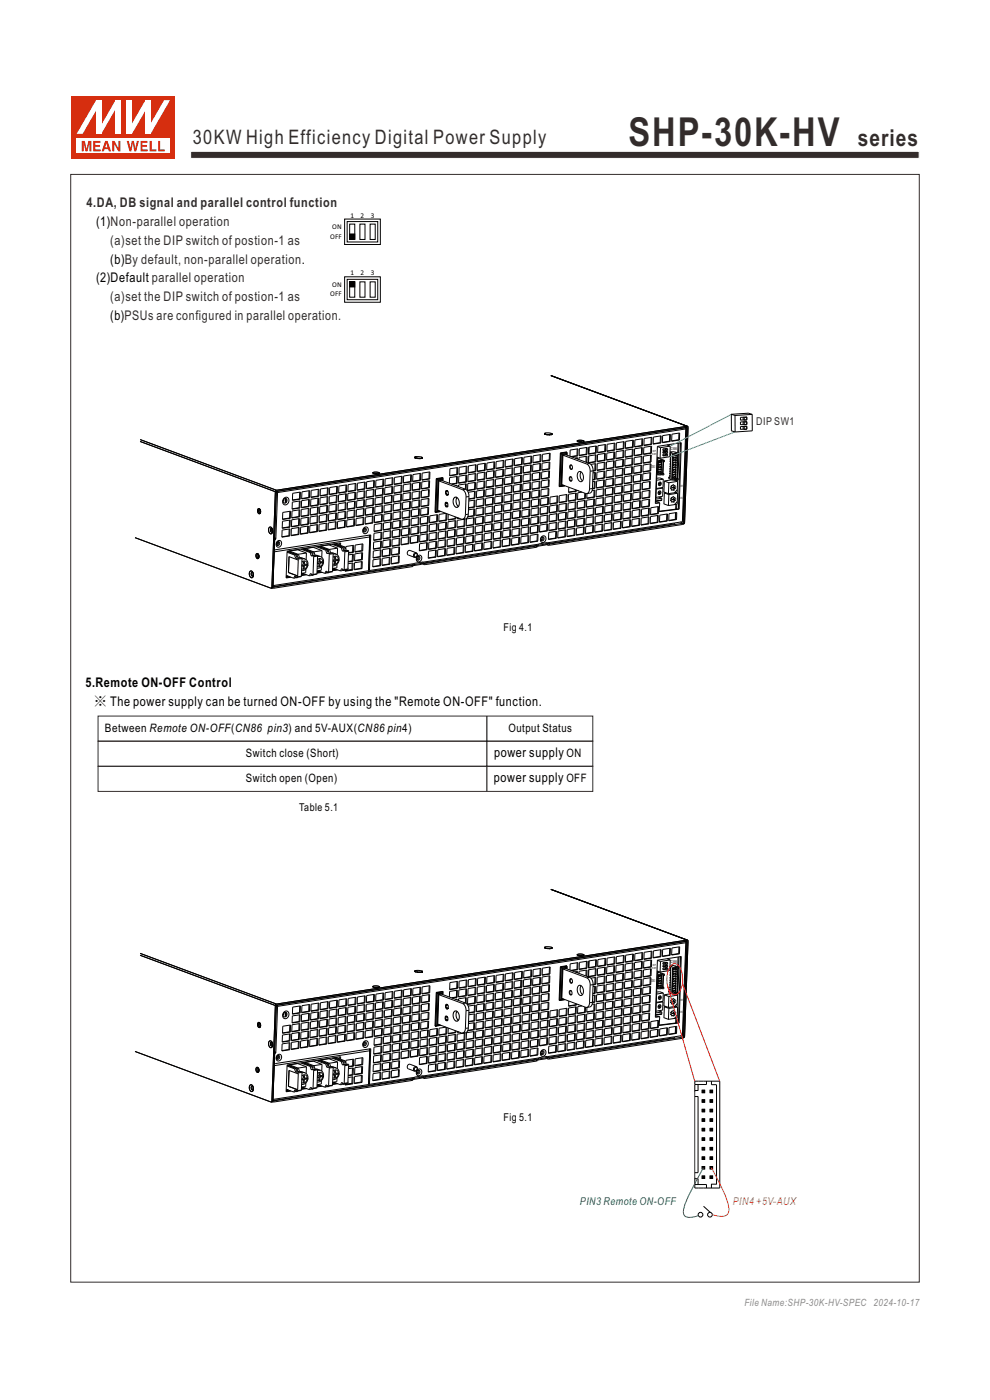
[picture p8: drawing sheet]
<svg xmlns="http://www.w3.org/2000/svg" width="210mm" height="297mm" viewBox="0 0 210 297" stroke-linecap="round" stroke-linejoin="round" font-family="sans-serif">
<defs><g id="words">
<text font-size="8.5" fill="#332c2b" x="133.3" y="31">SHP-30K-HV</text>
<text font-size="4.9" fill="#332c2b" x="181.9" y="31">series</text>
<text font-size="4.2" fill="#332c2b" x="40.9" y="30.6">30KW High Efficiency Digital Power Supply</text>
<g font-size="2.8" fill="#332c2b">
<text x="18.4" y="43.9">4.DA, DB signal and parallel control function</text>
<text x="23.4" y="51.9">(a)set the DIP switch of postion-1 as</text>
<text x="23.4" y="63.9">(a)set the DIP switch of postion-1 as</text>
</g>
<g font-size="2.8">
<text x="20.4" y="47.9">(1)Non-parallel operation</text>
<text x="20.4" y="59.9">(2)Default parallel operation</text>
<text x="23.4" y="55.9">(b)By default, non-parallel operation.</text>
<text x="23.4" y="67.9">(b)PSUs are configured in parallel operation.</text>
<text x="18.2" y="145.7">5.Remote ON-OFF Control</text>
<text x="19.9" y="149.7">※ The power supply can be turned ON-OFF by using the &quot;Remote ON-OFF&quot; function.</text>
<text x="104.8" y="160.6">power supply</text>
<text x="104.8" y="165.9">power supply</text>
</g>
<g font-size="2.5">
<text x="22.3" y="155.3">Between Remote ON-OFF(CN86 pin3) and 5V-AUX(CN86 pin4)</text>
<text x="107.8" y="155.3">Output Status</text>
<text x="52.2" y="160.6">Switch close (Short)</text>
<text x="120.2" y="160.6">ON</text>
<text x="52.2" y="165.9">Switch open (Open)</text>
<text x="120.1" y="165.9">OFF</text>
</g>
<text font-size="2.3" fill="#332c2b" x="160.4" y="90.2">DIP SW1</text>
<g font-size="2.3">
<text x="106.8" y="133.8">Fig 4.1</text>
<text x="63.5" y="172">Table 5.1</text>
<text x="106.8" y="237.8">Fig 5.1</text>
</g>
<text font-size="2.3" fill="#009b4c" x="123" y="255.6">PIN3 Remote ON-OFF</text>
<text font-size="2.3" fill="#f08519" x="155.4" y="255.6">PIN4 +5V-AUX</text>
<text font-size="2.1" fill="#8b8b8c" x="157.9" y="277">File Name:SHP-30K-HV-SPEC 2024-10-17</text>
<g font-size="1.5" fill="#050100">
<text x="74.3" y="46.2">1</text>
<text x="76.5" y="46.2">2</text>
<text x="78.7" y="46.2">3</text>
<text x="70.1" y="50.6">OFF</text>
<text x="70.5" y="48.7">ON</text>
<text x="74.3" y="58.4">1</text>
<text x="76.5" y="58.4">2</text>
<text x="78.7" y="58.4">3</text>
<text x="70.1" y="62.9">OFF</text>
<text x="70.5" y="60.9">ON</text>
</g>
<g font-size=".9">
<text x="142.3" y="95.5">CN86</text>
<text x="138.2" y="99.3">CN53</text>
<text x="138.2" y="208.3">CN53</text>
<text x="142.3" y="204.2">CN86</text>
</g>
<g font-size=".6">
<text x="138.5" y="95.9">DIP</text>
<text x="138.4" y="96.6">SW1</text>
<text x="144.3" y="105.9">SW52</text>
<text x="144.4" y="103.3">SW51</text>
<text x="138.4" y="205.6">SW1</text>
<text x="138.5" y="204.9">DIP</text>
<text x="144.3" y="214.9">SW52</text>
<text x="144.4" y="212.3">SW51</text>
</g>
</g></defs>
<g fill="none" stroke="#000" stroke-width=".21">
<path d="M116.8 79.7l29 10.7M29.7 93.6l28.7 10.7M29.7 93.3l28.9 10.7M88 97l.9-.1 .7 .3-.9 .1-.6-.1zM88.4 97.2l.8 .1M88.5 97.3h.5M95.4 99.4l1.7-.2-.1 1.5-1.6 .3zM96.9 99.2v1.4M97.4 99.1l1.7-.2-.1 1.5-1.7 .2zM98.9 98.9l-.1 1.4M99.4 98.8l1.6-.2v1.5l-1.7 .2zM100.9 98.6l-.1 1.4"/>
<path d="M101.3 98.5l1.7-.2-.1 1.5-1.6 .2zM102.8 99.7l-1.5 .2M102.8 99.7l.1 .1M102.8 98.3v1.4M103.3 98.2l1.6-.2v1.5l-1.7 .2zM104.7 99.9v1.4M104.7 99.4l-1.5 .2M104.7 99.4l.2 .1M104.8 98l-.1 1.4M105.2 99.8l1.6-.3v1.5l-1.7 .3zM105.2 97.9l1.7-.2-.1 1.5-1.6 .2zM106.7 99.6l-.1 1.4"/>
<path d="M106.7 99.1l-1.5 .2M106.7 99.1l.1 .1M106.7 97.7v1.4M107.1 99.5l1.7-.3-.1 1.5-1.6 .3zM107.2 97.6l1.7-.2-.1 1.5-1.6 .2zM108.6 99.3v1.4M108.6 98.8l-1.4 .2M108.6 98.8l.2 .1M108.7 97.4l-.1 1.4M109.1 99.2l1.7-.3-.1 1.5-1.7 .3zM109.2 97.3l1.6-.2v1.5l-1.7 .2zM110.5 99l-.1 1.4"/>
<path d="M110.6 99l-.1 1.4M110.6 98.5l-1.5 .2M110.6 98.5l.2 .1M110.7 97.1l-.1 1.4M111.1 98.9l1.6-.3v1.5l-1.7 .3zM111.1 97l1.7-.3-.1 1.5-1.6 .3zM112.6 98.6l-.1 1.5M112.6 98.2l-1.5 .2M112.6 98.2h.1M112.6 96.8v1.4M113 98.6l1.7-.3-.1 1.5-1.6 .3zM113.1 96.7l1.6-.3v1.5l-1.7 .3z"/>
<path d="M114.5 99.8l-1.5 .2M114.5 99.8h.1M114.5 98.3v1.5M114.5 97.9l-1.5 .2M114.5 97.9h.2M114.6 96.5l-.1 1.4M115 98.3l1.6-.3v1.5l-1.7 .3zM115.1 96.4l1.6-.3v1.5l-1.7 .3zM115.5 92l.9-.2 .7 .3-.9 .2-.5-.2zM115.9 92.2l.8 .1M116 92.2l.6 .1M116.4 99.9v1.4"/>
<path d="M116.4 99.4l-1.5 .3M116.4 99.4l.2 .1M116.5 98l-.1 1.4M116.5 97.6l-1.5 .2M116.5 97.6h.2M116.6 96.2l-.1 1.4M118.9 96.2h.1M118.9 96.1h.1M119 96.2h.1M119 96.2l-.3 6.9M119 96.2l.2 .2M119 96.2l-.2 7"/>
<path d="M119 96.1l.1 .1M119 96.1v.1M119.1 96.2h-.1M119.1 96.2l.2 .2M119.2 96.4l-.2 6.6M119.3 96.4h.1M119.3 96.4h-.1M119.3 96.4l-.2 6.6M119.4 96.6l5.1 1.8M119.4 96.5l-.2 6.3M120 96.5l5.1 1.8M120.1 96.4l-.7 .1"/>
<path d="M120.1 96.4v.1M120.2 96.2v.1M120.2 96.2l-.9 .2M120.2 96h.1M120.2 96l-1.2 .1M120.2 96l-.2-.1 .2 .1M120.2 96l-1.3 .1-.3 7.1h.1M120.2 96.3l-.9 .1M120.2 96.3v.2M120.2 96v.2M120.2 96l-1.1 .2M120.2 96.3h.1"/>
<path d="M120.3 96l-.1 .5v-.2M120.3 96l-.1 .3M121 98.7l.2-.1 .2 .3v.4l-.1 .3-.4-.3zM121.3 98.8l-.2-.1-.1 .5 .2 .3 .2-.1M122 97.2l.5-.1v.3M122.4 97.1v.2M122.4 96.7l-1.3 .2M122.4 96.7h.1M122.4 95.2v1.5M122.4 93.5l.9-.1 .6 .2-.9 .2zM122.5 96.7l.1-1.5-1.7 .3v1.3M122.5 96.7l-1.3 .2"/>
<path d="M122.8 97.5v-.5l1.7-.2-.1 1.3M122.9 93.7l.5 .1M122.9 95.2l1.7-.3-.1 1.5-1.6 .3zM124.3 96.8v1.2M124.3 96.4l-1.5 .2M124.3 96.4h.2M124.4 94.9l-.1 1.5M124.5 98.4l.5 .7 .2 .9M124.9 94.9l1.6-.3v1.5l-1.7 .3zM124.9 96.7v1.4M125 94.8l-.1 1.5M125.1 98.3l.5 .7 .2 .9"/>
<path d="M125.1 98.3l-.6 .1M125.2 100l-.1 3.7M125.3 98.5l1.1-.1-.1 1.5M125.8 99.9l-.1 3.7M125.8 99.9l-.6 .1M126.2 99.8l-.4 .1M126.2 99.8l.1 .1M126.2 98.4v1.4M126.2 97.9l-1.5 .3M126.2 97.9l.2 .1M126.3 96.5l-.1 1.4M126.3 96l-1.5 .3"/>
<path d="M126.3 96l.2 .1M126.3 99.9h-.5M126.4 94.6l-.1 1.4M126.4 98v-1.5l-1.6 .2-.1 1.5M126.4 98l-1.6 .2M126.7 98.3l1.6-.3v1.5l-1.7 .3zM126.8 96.4l1.6-.2v1.5l-1.7 .2zM126.8 94.6l1.7-.3-.1 1.5-1.6 .3zM128.1 99.9v1.5M128.1 99.5l-1.5 .2M128.1 99.5h.2M128.2 98.1l-.1 1.4"/>
<path d="M128.2 97.6l-1.5 .2M128.2 97.6l.2 .1M128.3 96.2l-.1 1.4M128.3 95.7l-1.5 .3M128.3 95.7l.1 .1M128.3 94.3v1.4M128.6 99.9l1.6-.3v1.5l-1.7 .3zM128.7 98l1.6-.3v1.5l-1.7 .3zM128.7 96.1l1.7-.2-.1 1.5-1.6 .2zM128.8 94.3l1.6-.3v1.5l-1.7 .3zM130.1 99.6l-.1 1.5M130.1 99.2l-1.5 .2"/>
<path d="M130.1 99.2h.2M130.2 97.8l-.1 1.4M130.2 97.3l-1.5 .2M130.2 97.3l.1 .1M130.2 95.9v1.4M130.2 95.4l-1.5 .3M130.2 95.4l.2 .1M130.3 94l-.1 1.4M130.5 99.6l1.7-.3-.1 1.5-1.6 .3zM130.6 97.7l1.7-.3-.1 1.5-1.6 .3zM130.7 95.8l1.6-.2v1.5l-1.7 .2zM130.8 93.9l1.6-.2-.1 1.5-1.6 .2z"/>
<path d="M132 99.3v1.5M132.1 98.9l-1.5 .2M132.1 98.9h.1M132.1 97.5v1.4M132.1 97l-1.5 .2M132.1 97l.2 .1M132.2 95.6l-.1 1.4M132.2 95.1l-1.5 .3M132.2 95.1l.1 .1M132.2 93.7v1.4M132.5 99.3l1.7-.3-.1 1.5-1.6 .3zM132.6 97.4l1.6-.3v1.5l-1.7 .3z"/>
<path d="M132.6 95.5l1.7-.2-.1 1.5-1.6 .2zM132.7 93.6l1.7-.2-.1 1.5-1.6 .2zM134 99v1.5M134 98.6l-1.5 .2M134 98.6h.2M134.1 97.2l-.1 1.4M134.1 96.7l-1.5 .2M134.1 96.7l.1 .1M134.1 95.3v1.4M134.2 94.8l-1.5 .3M134.2 94.8l.1 .1M134.2 93.4v1.4"/>
<path d="M134.5 99l1.6-.3v1.5l-1.7 .3zM134.5 97.1l1.7-.3-.1 1.5-1.6 .3zM134.6 95.2l1.7-.3-.1 1.6-1.6 .2zM134.7 93.3l1.6-.2v1.5l-1.7 .2zM136 98.7l-.1 1.4M136 98.3l-1.5 .2M136 98.3h.1M136 96.8v1.5M136.1 96.4l-1.5 .2M136.1 96.4l.1 .1M136.1 95v1.4M136.1 94.5l-1.5 .3"/>
<path d="M136.1 94.5l.2 .1M136.2 93.1l-.1 1.4M136.4 98.7l1.7-.3-.1 1.5-1.6 .3zM136.5 96.8l1.7-.3-.1 1.5-1.7 .3zM136.6 94.9l1.6-.3v1.5l-1.7 .3zM136.6 93l1.7-.2-.1 1.5-1.6 .2zM137.9 99.8l-1.5 .3M137.9 99.8l.1 .1M137.9 98.4v1.4M137.9 98l-1.4 .2M137.9 98h.2M138 96.5l-.1 1.5"/>
<path d="M138 96.1l-1.5 .2M138 96.1h.2M138.1 94.7l-.1 1.4M138.1 94.2l-1.5 .2M138.1 94.2l.1 .1M138.1 92.8v1.4M138.6 92.7l1.7-.2-.1 1.5-1.7 .2zM139.4 97l.6 .2M139.4 97.6l.4 .1M139.4 97.3h.6l1 .4M139.4 94.7l.7 .3M139.5 94.7l-.5 12.1 .9-.1"/>
<path d="M139.5 94.7l5-.8-.4 14.1M139.5 97l-.5 8.9M139.6 100h.1M139.6 100l.2 .1M139.6 99.7h.1M139.6 99.5l.1 .1M139.6 99.5h.1M139.6 99.5l.2 .1M139.6 99l.2 .1M139.6 99.1l.2 .1M139.6 99h.1M139.6 99l.3 .1"/>
<path d="M139.6 98.6l.2 .1M139.6 98.5l.2 .1M139.6 98.5h.1M139.6 98.5l.3 .1M139.6 98.1l.2 .1M139.7 98h.1M139.7 97.9h.1M139.7 97.8l-.3 2.7M139.7 97.9l.2 .1M139.7 99.6h.1M139.7 99.6v.1M139.8 99.1v.1"/>
<path d="M139.8 99.1h.1M139.8 97.9l-.2-.1-.2 2.7M139.8 97.7v.2M139.8 98.6v.1M139.8 98.6h.1M139.8 99.7h-.1M139.8 99.6h.1M139.8 99.6v.1M139.8 98v.2M139.8 98l.1 .1M139.8 99.2h.1M139.8 98.7h.1"/>
<path d="M139.8 99.6h-.1M139.9 99.7h-.1M139.9 98.1v.1M139.9 99.6v.1M139.9 99.1h.1M139.9 99.1h-.1M139.9 99.2h-.1M139.9 99.1v.1M139.9 98.7h-.1M139.9 98.6h.1M139.9 98.6h-.1M139.9 98.7h.1"/>
<path d="M139.9 98.6v.1M139.9 98.2h-.1M139.9 98h-.1M139.9 98v.1M139.9 100l.3 .2M139.9 100l.3 .1M139.9 100l.4 .1M139.9 98.1h.1M140 99.5l.2 .1M140 99.5l.2 .2M140 99.5l.3 .1M140 99l.2 .2"/>
<path d="M140 99l.4 .1M140 99l.2 .1M140 98.5l.3 .2M140 98.5l.4 .1M140 98.5l.3 .1M140 97.9l.3 .3M140 97.9l.4 .1M140 93.9l-1.5 .2M140 93.9l.2 .1M140.1 92.5l-.1 1.4M140.1 95l-.1 2.2M140.1 97.9h-.1"/>
<path d="M140.2 99.6v.1M140.2 99.6h.1M140.2 99.1v.1M140.2 99.1h.1M140.3 98.6v.1M140.3 98.6h.1M140.3 99.6l-.1 .5M140.3 98v.2M140.3 98v.1M140.3 99.1v.5M140.3 99.1h.1M140.3 98.7v.3"/>
<path d="M140.3 98.7h.1M140.3 99.7h-.1M140.3 99.6h-.1M140.3 99.6h.1M140.3 99.7h.1M140.3 99.6v.1M140.3 98.1v.4M140.3 98.1h.1M140.4 99.1h-.2M140.4 99.1h.1M140.4 97.9l-.1 .1M140.4 99.2h-.2"/>
<path d="M140.4 99.2h.1M140.4 99.1v.1M140.4 98.7h-.1M140.4 98.6h-.1M140.4 98.6h.1M140.4 97.8l.2 .1M140.4 97.7v.2h-.6M140.4 97.7h-.6M140.4 98.6v.1M140.4 98.7h.1M140.4 98h-.1M140.4 98v.1"/>
<path d="M140.4 98.2h-.1M140.4 98.1v.1M140.6 92.4l1.6-.2v1.5l-1.7 .2zM140.6 97.9h.3l-.1 .1M140.6 97.7l-.5-.1 .3 .1M140.6 97.7v.2M140.8 98l-.2 2.4M140.8 98h.1M140.8 98l-.1-.1-.2 2.5M141 97.7l-.2 .3M141 97.7h-.4M141.2 96.7h.1"/>
<path d="M141.2 96.1l.1 .1M141.2 95.4l-.6 .1M141.2 96.3v.4M141.2 96.3l.1 .1M141.2 95.5l.1 .1M141.2 96.6h-.6M141.2 95.8v.3M141.2 95.8h.1M141.2 96h-.6M141.2 95.2v.3M141.2 95.2h.1M141.3 96.4v.3"/>
<path d="M141.3 95.8v.4M141.3 95.2v.4M141.5 94.4l.7 .2M141.5 96.3l-.9 .1v.3h.6M141.5 96.3h-.3M141.5 96.3l.1 .1M141.5 95.8h-.9v.3h.6M141.5 95.8h-.3M141.5 95.8h.1M141.5 95.2h-.9v.4l.6-.1M141.5 95.2h-.3M141.5 95.2h.1"/>
<path d="M141.6 96.4v.3h-.3M141.6 96.4h-.3M141.6 95.8v.3l-.3 .1M141.6 95.8h-.3M141.6 95.2v.4h-.3M141.6 95.2h-.3M142 93.6l-1.5 .2M142 93.6l.2 .1M142.1 92.2l-.1 1.4M142.1 99.9v.1M142.1 99.5h.1M142.1 99.9h.1"/>
<path d="M142.1 99.4v.1M142.1 98.9l.1 .1M142.1 99.5l.1 .1M142.1 95.9l.3 .1h-.1M142.1 95.9l.9-.1 1 .4M142.1 98.9h.1M142.2 98.4v.1M142.2 97.9v.1M142.2 98h.1M142.2 98.4h.1M142.2 94.6l-.1 2.3-2.1 .3M142.2 94.6l-2.1 .4"/>
<path d="M142.2 97.5h.1M142.2 99.9h-.1M142.2 97.4v.1M142.2 97.9h.1M142.2 99.4h.1M142.2 97.4h.1M142.2 96.8l.1 .2M142.2 98.9h-.1M142.2 96.3v.2M142.2 96.5h.1M142.2 97.8v.1M142.2 97.3v.1"/>
<path d="M142.3 96.8v.1M142.3 96.3v.1M142.3 96l-.2 5.7 .6 .2M142.3 96l.5 .2M142.5 92.1l1.7-.2-.1 1.4-1.6 .3zM142.6 99.7l.2 .1M142.6 99.6h.1M142.7 99.6l.1 .1M142.7 99.2l.1 .1M142.7 99.1h.1M142.7 99.6h.2M142.7 99h.1"/>
<path d="M142.7 99l.2 .1M142.7 98.7l.1 .1M142.7 98.6h.1M142.7 98.5h.1M142.7 98.1h.2M142.7 98.5l.3 .1M142.7 98.2h.1M142.7 98h.1M142.7 97.7h.2M142.7 97.6h.2M142.7 98l.3 .1M142.7 97.5h.1"/>
<path d="M142.7 97.5l.3 .1M142.7 97.2h.2M142.7 97l.2 .1M142.7 97l.3 .1M142.7 96.5l.2 .1M142.7 96.7h.2M142.7 96.5h.1M142.7 96.4l-.2 5.2M142.8 96.5l.2 .1M142.8 99.7v.1M142.8 99.7h.1M142.8 99.1v.2"/>
<path d="M142.8 99.1l.1 .1M142.8 98.6v.2M142.8 98.6l.1 .1M142.8 96.4l-.1-.1-.2 5.3M142.8 96.2v.2M142.9 98.1v.1M142.9 98.1l-.1 .1M142.9 97.6v.1M142.9 97.6h.1M142.9 99.7v.1M142.9 99.3h-.1M142.9 97.1v.1"/>
<path d="M142.9 97.1h.1M142.9 99.2v.1M142.9 98.7l-.1 .1M142.9 96.6v.1M142.9 96.6h.1M142.9 98.7h.1M142.9 98.2h.1M142.9 98.2h-.1M142.9 99.8h-.1M142.9 97.7h.1M142.9 99.6v.1M142.9 99.6l-.1 .1"/>
<path d="M142.9 99.1v.1M142.9 99.1h-.1M142.9 99.8h.1M142.9 99.7h.1M142.9 98.8h-.1M142.9 99.2l.1 .1M142.9 99.2h.1M143 98.6h-.2M143 98.6v.1M143 99.3h-.2M143 99.3h-.1M143 96.6v.1"/>
<path d="M143 96.7h-.1M143 98.7h-.1M143 98.7l-.1 .1M143 98.7h.1M143 98.1h-.1M143 98.1v.1M143 97.6h-.1M143 97.6h.1M143 98.2h-.2M143 98.2h.1M143 97.6v.1M143 97.1h.1"/>
<path d="M143 97.1h-.1M143 97.7h-.1M143 97.2h-.1M143 97.1v.1M143 99.6h.4M143 99.6l.3 .2M143 99.6h.3M143 96.6h.1M143 96.6h-.1M143 96.7h.1M143 99l.3 .3M143 99l.4 .1"/>
<path d="M143 99l.3 .1M143.1 98.5l.2 .2M143.1 98.5l.2 .1M143.1 98.5l.3 .1M143.1 98l.3 .1M143.1 98l.2 .2M143.1 97.5l.2 .2M143.1 97.5l.4 .1M143.1 97l.3 .2M143.1 97l.4 .1M143.1 96.5l.4 .1M143.1 96.5l.3 .2"/>
<path d="M143.1 96.5l.3 .1M143.2 98h-.1M143.2 97.5h-.1M143.2 97h-.1M143.3 99.6v.2M143.3 99.6v.1M143.3 99.1l.1 .1M143.3 99.1v.2M143.3 98.6v.1M143.3 98.6l.1 .1M143.3 98.1v.1M143.3 98.1h.1"/>
<path d="M143.3 99.8v.3M143.3 99.8h.1M143.3 97.6v.1M143.3 97.6h.1M143.3 99.7v.1M143.3 99.3v.3M143.4 99.2h.1M143.4 99.2l-.1 .1M143.4 97.1h.1M143.4 97.1v.1M143.4 98.7v.4M143.4 98.7h.1"/>
<path d="M143.4 98.7h-.1M143.4 96.6h.1M143.4 96.6v.1M143.4 98.2v.4M143.4 98.2h-.1M143.4 98.1v.1M143.4 97.7v.4M143.4 99.6h-.1M143.4 99.6v.1M143.4 99.8h-.1M143.4 97.7h-.1M143.4 97.6v.1"/>
<path d="M143.4 99.7h-.1M143.4 99.7v.1M143.4 97.2v.4M143.4 97.2h.1M143.4 99.1v.1M143.4 99.1h-.1M143.4 99.8h.1M143.4 96.7v.4M143.4 96.7h.1M143.4 98.6h-.1M143.4 98.6v.1M143.4 98.1h-.1"/>
<path d="M143.4 98.1h.1M143.5 98.2h-.1M143.5 98.1v.1M143.5 98.1h-.1M143.5 97.6h-.2M143.5 97.6h.1M143.5 96.4h-.7M143.5 96.3l.2 .1M143.5 97.1h-.1M143.5 97.1h.1M143.5 97.7h-.1M143.5 97.7h-.2"/>
<path d="M143.5 96.2l-.1 .3M143.5 96.2h-.7M143.5 97.6v.1M143.5 97.6h-.1M143.5 96.7h-.1M143.5 97.1v.1M143.5 96.6h-.1M143.5 96.6h.1M143.5 97.2h-.1M143.5 96.7h.1M143.5 96.6v.1M143.7 96.4l.2 .1"/>
<path d="M143.7 96.2l-.5-.1 .3 .1M143.7 96.2v.2M143.8 94v2.1M143.9 96.5l-.3 5M143.9 96.5h.1M143.9 96.5l-.2-.1-.1 5.1M144 93.3l-1.5 .2M144 93.3h.1M144 96.5l-.2 5M144 91.9v1.4M144 94l-.1 2.2M144 96.5h-.1"/>
<path d="M144 96.2v.3M144 96.2h-.3M144.4 93.9l-.5 14.1M145.4 90.7l.1 .3M145.5 91l-.8 19.7M145.5 91l-86.6 13.5M145.5 90.7v.3M145.6 90.9l-.7 19.7-.2 .1M145.7 90.7h.1M145.7 90.7l-87.1 13.6-.7 20.1M145.7 90.7l-.7 20.2M28.6 114.1l28.8 10.7 .3-.3"/>
<path d="M54.4 117.5l.3-.1 .2 .3v.5l-.1 .3-.5-.3zM54.6 117.6l.3 .1-.1 .6-.3-.2zM54.7 108h.4l.2 .3-.1 .5-.1 .2-.4-.3zM54.8 117.6l.1 .6M54.9 108.1l.2-.1 .1 .3v.5l-.3-.3zM55.1 108.1l.1 .6M57.1 111.9h.4l.3 .3v.7l-.3 .4-.3-.1-.2-.4v-.5zM57.3 112.4l.1 .2M57.7 112.1l-.1 .4 .2 .3M57.8 112.2l-.3-.1-.1 .4 .2 .4 .2-.2M58.2 116.6h.1M58.2 116.4h.1"/>
<path d="M58.2 116.6h.2M58.2 116.4l.2 .2M58.2 114.6l.1 .1M58.3 114.7l-.1 1.7M58.3 114.3l-.1 .1M58.4 114.3h-.1M58.4 114.3l.1 .1M58.4 114.3l-.1 .1M58.4 114.1v.2M58.4 104.3l-.7 20.2M58.4 116.6l20.2-3.1-.2 7.5M58.5 114.4l-.2 .3"/>
<path d="M58.5 114.4h.1M58.5 114.1h-.2M58.5 114.1v.3M58.6 104.5h.3M58.6 104.4h.1M58.6 104l87.2-13.6 .2 .2-.8 20.2M58.6 104l-.2 .3M58.7 115.6h.1M58.7 104.4h.1M58.7 104.4h-.1M58.7 104.2v.2M58.7 104.4l.2 .1"/>
<path d="M58.8 104.2l.1 .3M58.8 114.9l.5-.3 .4 .4-.1 .6-.3 .4-.4 .1-.3-.3v-.5zM58.9 115v.3l-.2 .2M58.9 104.5l-.4 9.6M58.9 114.9l.2 .2v.2l-.4 .3M59.8 112.5l1.7-.3-.1 1.5-1.6 .3zM59.9 110.6l1.7-.3-.1 1.5-1.6 .3zM60 108.7l1.6-.3v1.5l-1.7 .3zM60.2 106l-.1 .3M60.2 106h.1M60.2 105.9l-.1 .4M60.2 105.9l.4-.2 .3 .3-.1 .4-.3 .3h-.3l-.1-.2z"/>
<path d="M60.3 105.7l.6-.2 .4 .5-.2 .7-.5 .4-.4-.1-.2-.4v-.5zM60.5 105.7v1M60.6 105.7v.5M60.6 106.3v.4M60.7 105.8v.8M60.9 117.2l1.6 .5M60.9 117l1.9 .7M61 116.9l2 .8M61.3 113.6l-1.5 .3M61.3 113.6l.1 .1M61.3 116.9l2 .7M61.3 118.1l-.1 3.4"/>
<path d="M61.3 112.2v1.4M61.4 111.8l-1.5 .2M61.4 111.8h.1M61.4 110.4v1.4M61.4 109.9l-1.5 .2M61.4 109.9h.2M61.5 108.5l-.1 1.4M61.8 112.1l1.7-.2-.1 1.5-1.6 .2zM61.9 110.3l1.6-.3v1.5l-1.7 .3zM61.9 108.4l1.7-.3-.1 1.5-1.6 .3zM62 106.5l1.7-.2-.1 1.5-1.6 .2zM62.1 104.7l1.6-.3v1.5l-1.7 .2z"/>
<path d="M62.5 117.7l.2 .7M62.7 118.4l.4 .1M62.8 117.7h-.3M62.8 117.7l.1 .4h.2M62.9 118l.2 .1M63 117.7l.1 .4M63.1 116.6l1.9 .7M63.1 118.5l.1 .1M63.2 118.8l-1.9-.7-.1 3.4M63.2 118.8l-.1 3.4M63.2 118.6v.2M63.2 113.3l-1.4 .3"/>
<path d="M63.2 113.3l.2 .1M63.3 111.9l-.1 1.4M63.3 117.6l-.3 .1M63.3 117.6l.2 .7M63.3 111.5l-1.5 .2M63.3 111.5h.2M63.4 110l-.1 1.5M63.4 109.6l-1.5 .2M63.4 109.6h.1M63.4 108.2v1.4M63.5 107.7l-1.5 .2M63.5 107.7l.1 .1"/>
<path d="M63.5 106.3v1.4M63.5 118.3l-.8 .1M63.5 118.3h.5M63.5 105.8l-1.5 .3M63.5 105.8l.2 .1M63.6 104.4l-.1 1.4M63.8 111.8l1.6-.2v1.5l-1.7 .2zM63.8 116.5l2 .7M63.8 110l1.7-.3-.1 1.5-1.6 .3zM63.9 108.1l1.7-.3-.1 1.5-1.6 .3zM64 118.3l.1 .2M64 118.3l-.9 .2"/>
<path d="M64 106.2l1.6-.2v1.5l-1.7 .2zM64 118.4l.7 .2M64 119.3l.4-.3h.4l.2 .2 .2 .4M64 104.3l1.7-.2-.1 1.5-1.6 .2zM64.1 118.5l-.2 3.7M64.1 118.5l-.9 .1M64.1 116.4l2 .8M64.3 116.4l2 .7M64.4 119.5l.3 .2M64.4 119.5l-.4 .3M64.4 119.4l.2 .1M64.5 119.9l-.2 .3h.2"/>
<path d="M64.5 119.9l.3 .1M64.6 119.5l.1 .2 .5-.1M64.6 119.5v-.4l-.2 .1v.3M64.6 116.4l2 .7M64.7 118.6h-.6M64.7 118.6l.5 .5 .1 .5h-.1M64.8 120l-.3 .2M65 117.3l-.1 1.4M65 117.3l-1.8 .3M65.2 119.9l-.5 .7-.4 .2-.3-.2M65.2 119.9l-.4 .1M65.2 113l-1.5 .3"/>
<path d="M65.2 113l.2 .1M65.2 119.8v.1M65.2 119.8l-.7 .1M65.3 119.6l-.1 .2M65.3 111.6l-.1 1.4M65.3 111.2l-1.5 .2M65.3 111.2h.1M65.3 119.8l-.4 .9-.4 .3-.5 .1M65.3 109.7v1.5M65.3 109.3l-1.4 .2M65.3 109.3h.2M65.4 107.9l-.1 1.4"/>
<path d="M65.4 107.4l-1.5 .2M65.4 107.4l.2 .1M65.5 106l-.1 1.4M65.5 105.5l-1.5 .3M65.5 105.5l.1 .1M65.5 104.1v1.4M65.7 111.5l1.7-.2-.1 1.5-1.6 .2zM65.8 117.2l.2 .7M65.8 109.7l1.7-.3-.1 1.5-1.7 .3zM65.9 107.8l1.6-.3v1.5l-1.7 .3zM65.9 105.9l1.7-.2-.1 1.5-1.6 .2zM66 117.9h.5"/>
<path d="M66 104l1.7-.2-.1 1.5-1.7 .2zM66.1 117.2h-.3M66.1 117.2l.1 .4h.2M66.2 117.5l.2 .1M66.3 117.1l.1 .5M66.4 116.1l1.9 .7M66.5 117.9v.2M66.5 118.1l-.1 3.8M66.6 117.1h-.3M66.6 117.1l.2 .7M66.8 117.8l-.8 .1M66.8 117.8h.5"/>
<path d="M67.1 116l2 .7M67.2 112.7l-1.5 .3M67.2 112.7l.1 .1M67.2 111.3v1.4M67.2 110.8l-1.5 .3M67.2 110.8l.2 .1M67.3 117.8l.1 .2M67.3 117.8l-.8 .1M67.3 109.4l-.1 1.4M67.3 109l-1.5 .2M67.3 109h.2M67.3 117.8l.7 .3"/>
<path d="M67.3 118.8l.4-.3h.3l.4 .2 .1 .4M67.4 107.6l-.1 1.4M67.4 118l-.9 .1M67.4 118l-.2 3.7M67.4 107.1l-1.5 .2M67.4 107.1l.1 .1M67.4 115.9l2 .8M67.4 105.7v1.4M67.4 105.2l-1.4 .3M67.4 105.2l.2 .1M67.5 119.5l.1 .2v.4h.2M67.5 119.5l-.2 .1"/>
<path d="M67.5 119.5h-.2h.2M67.5 103.8l-.1 1.4M67.6 115.9l2 .7M67.7 119l.3 .2M67.7 119l-.4 .3M67.7 118.9l.2 .1M67.7 111.2l1.6-.2v1.5l-1.7 .2zM67.8 109.4l1.6-.3v1.5l-1.7 .3zM67.8 107.5l1.7-.3-.1 1.5-1.6 .3zM67.8 119.4l-.2 .2 .3 .1M67.8 119.4h.3M67.9 119.7l-.1 .4"/>
<path d="M67.9 119l.1 .2 .5-.1M67.9 119v-.4h-.2v.4M67.9 105.6l1.7-.2-.1 1.5-1.7 .2zM67.9 115.8l2 .8M68 103.7l1.6-.2v1.5l-1.7 .2zM68 118.1h-.6M68 118.1l.5 .4 .1 .6h-.1M68.1 119.4l-.2 .3M68.3 116.8l-1.8 .3M68.3 116.8v1.4M68.5 119.4l-.5 .8h-.3l-.4-.1M68.5 119.4h-.4"/>
<path d="M68.6 119.2l-.1 .2M68.6 119.2l-.8 .2M68.6 119.1v.1M68.6 119.3l-.4 .9-.5 .3h-.4M69.1 116.7l.2 .7M69.1 112.4l-1.5 .2M69.1 112.4l.2 .1M69.2 111l-.1 1.4M69.2 110.5l-1.5 .3M69.2 110.5l.2 .1M69.3 109.1l-.1 1.4M69.3 108.7l-1.5 .2"/>
<path d="M69.3 108.7h.1M69.3 117.4h.5M69.3 107.2v1.5M69.3 106.8l-1.5 .2M69.3 106.8l.2 .1M69.4 105.4l-.1 1.4M69.4 116.7h-.3M69.4 116.7l.1 .4h.2M69.4 104.9l-1.5 .3M69.4 104.9l.2 .1M69.5 103.5l-.1 1.4M69.5 117l.2 .1"/>
<path d="M69.6 116.6l.1 .5M69.7 110.9l1.6-.2v1.5l-1.7 .2zM69.7 109.1l1.7-.3-.1 1.5-1.6 .3zM69.7 115.6l1.9 .7M69.8 117.4v.2M69.8 107.2l1.6-.3v1.5l-1.7 .3zM69.8 117.6l-.1 3.7M69.9 105.3l1.6-.3v1.5l-1.7 .3zM69.9 116.6h-.3M69.9 116.6l.2 .7M69.9 103.4l1.7-.2-.1 1.5-1.6 .2zM70.1 117.3l-.8 .1"/>
<path d="M70.1 117.3h.5M70.4 115.5l2 .7M70.6 117.3l.1 .2M70.6 117.3l-.8 .1M70.6 119h.2M70.6 117.3l.7 .3M70.6 118.2l.4-.2h.3l.3 .2 .2 .4M70.7 117.5l-.9 .1M70.7 117.5l-.2 3.7M70.7 115.4l2 .8M70.8 119l.1 .1v.5h.2M70.8 119h-.2"/>
<path d="M70.9 115.4l2 .7M70.9 119.5l.2 .1M71 118.5l.3 .2M71 118.4l.2 .1M71.1 112.1l-1.5 .2M71.1 112.1l.2 .1M71.1 118.8l-.2 .3 .3 .1M71.1 118.8l.3 .1M71.1 110.7v1.4M71.2 119.2l-.1 .4M71.2 110.2l-1.5 .3M71.2 110.2l.1 .1"/>
<path d="M71.2 118.5l.1 .2 .5-.1M71.2 118.5v-.4h-.2l-.1 .5-.3 .2M71.2 108.8v1.4M71.2 115.3l2 .8M71.2 108.4l-1.5 .2M71.2 108.4h.2M71.3 117.6h-.6M71.3 117.6l.5 .5 .1 .5h-.1M71.3 106.9l-.1 1.5M71.3 106.5l-1.5 .2M71.3 106.5h.2M71.4 105.1l-.1 1.4"/>
<path d="M71.4 118.9l-.2 .3M71.4 104.6l-1.5 .2M71.4 104.6l.1 .1M71.4 103.2v1.4M71.5 119.7v.8l-.9 .1M71.6 116.3l-1.8 .3M71.6 116.3v1.4M71.6 110.6l1.7-.2-.1 1.5-1.6 .2zM71.7 108.7l1.6-.2v1.5l-1.7 .2zM71.8 106.9l1.6-.3v1.5l-1.7 .3zM71.8 118.9l-.5 .7-.4 .1-.3-.1M71.8 118.9h-.4"/>
<path d="M71.8 105l1.7-.3-.1 1.5-1.6 .3zM71.9 118.7l-.1 .2M71.9 118.7l-.8 .1M71.9 118.6v.1M71.9 103.1l1.6-.2v1.5l-1.7 .2zM71.9 118.8l-.4 .9-.5 .3h-.4M72.1 115.2v.4M72.2 115.7l.1-.5-11.4 1.7-.2 5.7 1-.1M72.4 116.2l.2 .7M72.6 116.9h.5M72.7 116.2h-.3M72.7 116.2l.1 .4 .2-.1"/>
<path d="M72.8 116.5h.2M72.9 116.1l.1 .4M73.1 111.8l-1.5 .2M73.1 111.8l.1 .1M73.1 116.9v.2M73.1 110.4v1.4M73.1 109.9l-1.5 .3M73.1 109.9l.2 .1M73.1 117.1l-.1 3.7M73.2 108.5l-.1 1.4M73.2 108.1l-1.5 .2M73.2 108.1h.2"/>
<path d="M73.2 116.1h-.3M73.2 116.1l.2 .6M73.2 106.6v1.5M73.3 106.2l-1.5 .2M73.3 106.2h.1M73.3 104.8v1.4M73.3 104.3l-1.5 .2M73.3 104.3l.2 .1M73.4 116.5v-.6l1.6-.2v1.5M73.4 102.9l-.1 1.4M73.4 116.7l-.8 .2M73.4 116.7l.5 .1"/>
<path d="M73.6 110.3l1.6-.2v1.5l-1.7 .2zM73.6 108.4l1.7-.2-.1 1.5-1.6 .2zM73.7 106.6l1.7-.3-.1 1.5-1.6 .3zM73.8 104.7l1.6-.3v1.5l-1.7 .3zM73.8 119.6l1.1-.2-.1 1.5M73.9 102.8l1.6-.2v1.5l-1.7 .2zM73.9 116.8l.1 .1M73.9 116.8l-.8 .1M73.9 117.7l1.1-.1-.1 1.5M74 116.9l-.2 3.6M74 116.9l-.9 .2M74.7 119.5l-.1 1.4"/>
<path d="M74.7 119l-.8 .1M74.7 119l.2 .1M74.8 117.6l-.1 1.4M74.8 117.1l-.9 .1M74.8 117.1l.2 .1M74.8 115.7v1.4M74.9 119.1l-1.1 .1M75 117.2l-1.1 .1M75 111.5l-1.5 .2M75 111.5l.2 .1M75.1 110.1l-.1 1.4M75.1 109.6l-1.5 .3"/>
<path d="M75.1 109.6l.1 .1M75.1 108.2v1.4M75.2 107.7l-1.5 .3M75.2 107.7l.1 .1M75.2 119.4l1.6-.3v1.5l-1.7 .3zM75.2 106.3v1.4M75.2 105.9l-1.5 .2M75.2 105.9h.2M75.3 117.5l1.6-.2v1.4l-1.7 .3zM75.3 104.5l-.1 1.4M75.3 104l-1.5 .2M75.3 104l.2 .1"/>
<path d="M75.3 115.6l1.7-.2-.1 1.5-1.6 .2zM75.3 102.6v1.4M75.5 110l1.7-.3-.1 1.6-1.6 .2zM75.6 108.1l1.7-.2-.1 1.5-1.6 .2zM75.7 106.3l1.6-.3v1.5l-1.7 .3zM75.7 104.4l1.7-.3-.1 1.5-1.6 .3zM75.8 102.5l1.7-.2-.1 1.4-1.6 .3zM76.7 119.2l-.1 1.4M76.7 118.7l-1.5 .2M76.7 118.7h.2M76.7 117.3v1.4M76.7 116.8l-1.4 .2"/>
<path d="M76.7 116.8l.2 .1M76.8 115.4l-.1 1.4M77 111.2l-1.5 .2M77 111.2l.1 .1M77 112.5h.2M77 109.8v1.4M77 109.3l-1.4 .3M77 109.3l.2 .1M77.1 107.9l-.1 1.4M77.1 107.4l-1.5 .3M77.1 107.4l.2 .1M77.2 106l-.1 1.4"/>
<path d="M77.2 105.6l-1.5 .2M77.2 105.6h.1M77.2 112l.6-.2 .3 .4-.1 .6-.5 .4-.4-.1-.1-.3v-.4zM77.2 104.2v1.4M77.2 112.1v.3l-.2 .2M77.3 103.7l-1.5 .2M77.3 103.7h.1M77.3 102.3v1.4M77.3 112.1h.1M77.3 112.1l.2 .4-.4 .2M77.5 109.7l1.7-.3-.1 1.5-1.6 .3zM77.6 107.8l1.6-.2v1.5l-1.7 .2z"/>
<path d="M77.6 106l1.7-.3-.1 1.5-1.6 .3zM77.7 104.1l1.7-.3-.1 1.5-1.6 .3zM77.8 102.2l1.6-.3v1.5l-1.7 .3zM78.2 119.9h.1M78.2 119.8h.1M78.3 113.5l.1 .4M78.3 118.1h.1M78.4 116.6h-.1M78.4 116h.1M78.4 115.8h.1M78.4 113.9l-20.2 3.2-.1-.2M78.4 113.9l-.2 7.2"/>
<path d="M78.4 115.4h.1M78.4 113.7h.1M78.4 113.5l.1 .6M78.5 113.5l-.3 7.5M78.9 110.9l-1.5 .2M78.9 110.9h.2M79 109.5l-.1 1.4M79 109l-1.5 .2M79 109l.2 .1M79.1 107.6l-.1 1.4M79.1 100.3l.8-.1 .6 .2-.9 .1zM79.1 107.1l-1.5 .3"/>
<path d="M79.1 107.1l.1 .1M79.1 118.8l1.7-.3-.1 1.5-1.6 .3zM79.1 105.7v1.4M79.1 105.3l-1.4 .2M79.1 105.3h.2M79.2 116.9l1.6-.3v1.5l-1.7 .3zM79.2 103.8l-.1 1.5M79.2 103.4l-1.5 .2M79.2 103.4h.2M79.3 115l1.6-.2v1.5l-1.7 .2zM79.3 102l-.1 1.4M79.3 113.1l1.7-.2-.1 1.5-1.6 .2z"/>
<path d="M79.4 111.3l1.6-.3v1.5l-1.7 .3zM79.5 109.4l1.6-.3v1.5l-1.7 .3zM79.5 100.5h.6M79.5 107.5l1.7-.2-.1 1.5-1.6 .2zM79.6 105.6l1.7-.2-.1 1.5-1.7 .2zM79.7 103.8l1.6-.3v1.5l-1.7 .3zM79.7 101.9l1.7-.3-.1 1.5-1.6 .3zM80.6 120l-1.5 .2M80.6 120h.1M80.6 118.5v1.5M80.6 118.1l-1.5 .2M80.6 118.1h.2"/>
<path d="M80.7 116.7l-.1 1.4M80.7 116.2l-1.5 .2M80.7 116.2l.2 .1M80.8 114.8l-.1 1.4M80.8 114.3l-1.5 .3M80.8 114.3l.1 .1M80.8 112.9v1.4M80.8 112.5l-1.5 .2M80.8 112.5h.2M80.9 111l-.1 1.5M80.9 110.6l-1.5 .2M80.9 110.6h.2"/>
<path d="M81 109.2l-.1 1.4M81 108.7l-1.5 .2M81 108.7l.1 .1M81 107.3v1.4M81 106.8l-1.5 .3M81 106.8l.2 .1M81.1 118.5l1.6-.3v1.5l-1.7 .3zM81.1 105.4l-.1 1.4M81.1 105l-1.5 .2M81.1 105h.2M81.2 116.6l1.6-.3v1.5l-1.7 .3zM81.2 103.5l-.1 1.5"/>
<path d="M81.2 103.1l-1.5 .2M81.2 103.1h.1M81.2 114.7l1.7-.2-.1 1.5-1.6 .2zM81.2 101.7v1.4M81.3 112.8l1.6-.2v1.5l-1.7 .2zM81.4 111l1.6-.3v1.5l-1.7 .3zM81.4 109.1l1.7-.3-.1 1.5-1.6 .3zM81.5 107.2l1.6-.2v1.5l-1.7 .2zM81.6 105.3l1.6-.2v1.5l-1.7 .2zM81.6 103.5l1.7-.3-.1 1.5-1.6 .3zM81.7 101.6l1.7-.3-.1 1.5-1.7 .3zM82.5 119.6l-1.5 .3"/>
<path d="M82.5 119.6l.2 .1M82.6 118.2l-.1 1.4M82.6 117.8l-1.5 .2M82.6 117.8h.2M82.7 116.4l-.1 1.4M82.7 115.9l-1.5 .2M82.7 115.9l.1 .1M82.7 114.5v1.4M82.7 114l-1.5 .3M82.7 114l.2 .1M82.8 112.6l-.1 1.4M82.8 112.1l-1.5 .3"/>
<path d="M82.8 112.1l.2 .1M82.9 110.7l-.1 1.4M82.9 110.3l-1.5 .2M82.9 110.3h.1M82.9 108.9v1.4M82.9 108.4l-1.5 .2M82.9 108.4l.2 .1M83 107l-.1 1.4M83 106.5l-1.5 .3M83 106.5l.2 .1M83.1 118.2l1.6-.3-.1 1.5-1.6 .3zM83.1 105.1l-.1 1.4"/>
<path d="M83.1 104.7l-1.5 .2M83.1 104.7h.1M83.1 116.3l1.7-.3-.1 1.5-1.6 .3zM83.1 103.2v1.5M83.1 102.8l-1.5 .2M83.1 102.8h.2M83.2 114.4l1.6-.3v1.6l-1.7 .2zM83.2 101.4l-.1 1.4M83.3 112.5l1.6-.2-.1 1.5-1.6 .2zM83.3 110.7l1.7-.3-.1 1.5-1.6 .3zM83.4 108.8l1.6-.3v1.5l-1.7 .3zM83.5 106.9l1.6-.2v1.5l-1.7 .2z"/>
<path d="M83.5 105l1.7-.2-.1 1.5-1.6 .2zM83.6 103.2l1.6-.3v1.5l-1.7 .3zM83.7 101.3l1.6-.3v1.5l-1.7 .3zM84.5 119.3l-1.5 .3M84.5 119.3l.1 .1M84.5 117.9v1.4M84.6 117.5l-1.5 .2M84.6 117.5h.1M84.6 116.1v1.4M84.6 115.6l-1.5 .2M84.6 115.6l.2 .1M84.7 114.2l-.1 1.4"/>
<path d="M84.7 113.7l-1.5 .3M84.7 113.7l.1 .1M84.7 112.3v1.4M84.8 111.8l-1.5 .3M84.8 111.8l.1 .1M84.8 110.4v1.4M84.8 110l-1.5 .2M84.8 110h.2M84.9 108.6l-.1 1.4M84.9 108.1l-1.5 .2M84.9 108.1l.2 .1M85 106.7l-.1 1.4"/>
<path d="M85 106.2l-1.5 .3M85 106.2l.1 .1M85 104.8v1.4M85 104.3l.2 .1M85 104.3l-1.5 .3M85.1 102.9l-.1 1.4M85.1 102.5l-1.5 .2M85.1 102.5h.2M85.1 114.1l1.7-.3-.1 1.5-1.6 .3zM85.2 101.1l-.1 1.4M85.2 112.2l1.7-.2-.1 1.5-1.6 .2zM85.3 110.4l1.6-.3v1.5l-1.7 .3z"/>
<path d="M85.4 108.5l1.6-.3-.1 1.5-1.6 .3zM85.4 106.6l1.7-.3-.1 1.5-1.6 .3zM85.5 104.7l1.6-.2v1.5l-1.7 .2zM85.6 102.9l1.6-.3v1.5l-1.7 .3zM85.6 101l1.7-.3-.1 1.5-1.6 .3zM86.6 115.3l-1.5 .2M86.6 115.3h.1M86.6 113.9v1.4M86.7 113.4l-1.5 .2M86.7 113.4l.1 .1M86.7 112v1.4M86.7 111.5l-1.5 .3"/>
<path d="M86.7 111.5l.2 .1M86.8 110.1l-.1 1.4M86.8 109.7l-1.5 .2M86.8 109.7h.1M86.8 108.2v1.5M86.9 107.8l-1.5 .2M86.9 107.8h.1M86.9 106.4v1.4M86.9 105.9l-1.5 .2M86.9 105.9l.2 .1M87 104.5l-.1 1.4M87 104l-1.5 .3"/>
<path d="M87 104l.2 .1M87.1 102.6l-.1 1.4M87.1 102.2l-1.5 .2M87.1 102.2h.1M87.1 113.8l1.7-.3-.1 1.5-1.6 .3zM87.1 100.7v1.5M87.2 111.9l1.6-.2v1.5l-1.7 .2zM87.2 110l1.7-.2-.1 1.5-1.6 .2zM87.3 108.2l1.7-.3-.1 1.5-1.6 .3zM87.4 106.3l1.6-.3v1.5l-1.7 .3zM87.4 119.8l.2 .1-.1 .1M87.4 104.4l1.7-.2-.1 1.5-1.6 .2z"/>
<path d="M87.5 120l-29.4 4.5M87.5 120v.2M87.5 102.6l1.7-.3-.1 1.5-1.6 .2zM87.6 120h.1M87.6 119.9l-.1 .3M87.6 100.7l1.6-.3v1.5l-1.7 .3zM87.6 119.8v.2M87.8 119.8l-9.6 1.5M87.8 119.8l-.2 .2M87.8 119.8h.1M87.9 117.4l.3-.1 .3 .2v.5l-.4 .2h-.2l-.2-.2zM87.9 119.5l-.1 .3"/>
<path d="M87.9 119.5l-9.5 1.5M88.3 117.3l-1.4-.5-.5 .4 .2 .5 1.3 .5M88.6 115l-1.5 .2M88.6 115h.1M88.6 118l.5-.2 .4 .4-.1 .6-.5 .4-.4-.1-.2-.3v-.4zM88.6 113.6v1.4M88.6 113.1l-1.5 .2M88.6 113.1l.2 .1M88.6 118.1l.2 .1 .1 .2-.4 .3-.1-.1 .2-.2zM88.7 111.7l-.1 1.4M88.7 111.2l-1.5 .3M88.7 111.2l.1 .1"/>
<path d="M88.7 109.8v1.4M88.8 109.4l-1.5 .2M88.8 109.4h.1M88.8 107.9v1.5M88.8 107.5l-1.5 .2M88.8 107.5h.2M88.9 106.1l-.1 1.4M88.9 105.6l-1.5 .2M88.9 105.6l.1 .1M88.9 104.2v1.4M89 103.7l-1.5 .3M89 103.7l.1 .1"/>
<path d="M89 115.4l1.7-.3-.1 1.5-1.7 .3zM89 102.3v1.4M89 101.9l-1.5 .2M89 101.9h.2M89.1 113.5l1.6-.3v1.5l-1.7 .3zM89.1 100.4l-.1 1.5M89.1 111.6l1.7-.2-.1 1.5-1.6 .2zM89.2 109.7l1.7-.2-.1 1.5-1.6 .2zM89.3 107.9l1.6-.3v1.5l-1.7 .3zM89.3 106l1.7-.3-.1 1.5-1.6 .3zM89.4 104.1l1.7-.2-.1 1.5-1.6 .2zM89.5 119.6l.1 .1"/>
<path d="M89.5 119.5l-.1 .2-1.7 .3M89.5 119.5l-1.7 .3M89.5 119.4l.1 .1M89.5 102.2l1.6-.2v1.5l-1.7 .2zM89.5 119.3v.2M89.5 100.4l1.7-.3-.1 1.5-1.6 .3zM89.6 119.7l.2 .1M89.6 119.5v.2M89.7 119.5h.1M89.8 119.3l-.2 .2M89.8 119.3l-1.9 .2M89.8 119.8h.4"/>
<path d="M89.8 119.5h.4M89.8 119.5v.3M90.2 119.5v.3M90.4 116.6l-1.4 .2M90.4 116.6h.2M90.5 115.1l-.1 1.5M90.5 114.7l-1.5 .2M90.5 114.7h.2M90.6 113.3l-.1 1.4M90.6 112.8l-1.5 .2M90.6 112.8l.1 .1M90.6 111.4h.1"/>
<path d="M90.6 111.4v1.4M90.7 110.9l-1.5 .3M90.7 110.9l.1 .1M90.7 109.5v1.4M90.7 109.1l-1.5 .2M90.7 109.1h.2M90.8 107.6l-.1 1.5M90.8 107.2l-1.5 .2M90.8 107.2h.1M90.8 105.8v1.4M90.9 105.3l-1.5 .2M90.9 105.3l.1 .1"/>
<path d="M90.9 116.9l1.6-.2v1.5l-1.7 .2zM90.9 103.9v1.4M90.9 103.4l-1.5 .3M90.9 103.4l.2 .1M91 115.1l1.6-.3v1.5l-1.7 .3zM91 102l-.1 1.4M91 101.6l-1.5 .2M91 101.6h.1M91 113.2l1.7-.3-.1 1.5-1.6 .3zM91 100.1v1.5M91.1 111.3l1.7-.2-.1 1.5-1.7 .2zM91.2 109.4l1.6-.2v1.5l-1.7 .2z"/>
<path d="M92.3 108.6l.1 .1M92.3 108.6h.1M92.3 118.1l-1.5 .3M92.3 118.1l.2 .1M92.4 116.7l-.1 1.4M92.4 108.6h.1M92.4 108.6v.1M92.4 116.2l-1.5 .3M92.4 116.2l.2 .1M92.4 108.7h.1M92.5 108.6v.1M92.5 114.8l-.1 1.4"/>
<path d="M92.5 114.4l-1.5 .2M92.5 114.4h.1M92.5 108.7h.1M92.5 112.9v1.5M92.5 101.6l.2 .1M92.5 112.5l-1.5 .2M92.5 112.5l.2 .1M92.5 101.5l.2 .1M92.6 111.1h.1M92.6 111.1l-.1 1.4M92.6 110.6l-1.5 .3M92.6 110.6l.2 .1"/>
<path d="M92.7 101.7h.1M92.7 101.7l-.3 6.9M92.7 109.2l-.1 1.4M92.7 108.5h.1M92.7 108.5l-.2 .1M92.7 101.7l.2 .2M92.7 101.7l-.2 6.9M92.7 101.6h.1M92.7 101.6v.1M92.7 108.5l-.2 .2M92.7 101.6l.3 .2M92.9 108.3l5.1 1.9 .5-.3 .2-.7"/>
<path d="M92.9 116.6l1.6-.2v1.5l-1.7 .2zM92.9 114.8l1.7-.3-.1 1.5-1.6 .3zM92.9 101.9l-.2 6.6M93 101.8v.1M93 101.8l-.1 .1M93 101.9h-.1M93 101.9l-.3 6.6M93 112.9l1.6-.3v1.5l-1.7 .3zM93.1 111l1.6-.3v1.5l-1.7 .3zM93.1 102l5 1.9M93.2 108.4l-.5 .1M93.3 108.4l-.6 .1"/>
<path d="M93.5 108.5l-1 .2M93.7 101.9l5 1.9M93.7 101.9l-.6 .1-.2 6.3M93.8 101.4l-1.3 .1-.2 7.2h.1M93.8 101.7h.1M93.8 101.7l-.8 .1M93.9 101.4v.1M93.9 101.4h.1M93.9 101.4l-1.2 .2M93.9 101.4l-.2-.1 .2 .1M93.9 101.7l-.9 .2M93.9 101.5h.1"/>
<path d="M93.9 101.5l-.1 .2M93.9 101.5l-1.2 .1M93.9 101.7h.1M93.9 101.7v.3v-.3M93.9 101.5v.2M93.9 101.5v.5M94.3 117.8l-1.5 .2M94.3 117.8l.2 .1M94.4 116.4l-.1 1.4M94.4 115.9l-1.5 .3M94.4 115.9l.1 .1M94.4 114.5v1.4"/>
<path d="M94.4 114.1l-1.5 .2M94.4 114.1h.2M94.5 112.6l-.1 1.5M94.5 112.2l-1.5 .2M94.5 112.2h.2M94.5 106.6h.3l.2 .3v.4l-.2 .2-.3-.3zM94.5 110.8h.1M94.6 110.8l-.1 1.4M94.6 110.3v-1.4l-1.5 .2v1.5l1.6-.2M94.6 110.3l-1.5 .2M94.6 110.3l.1 .1M94.6 104.1h.3l.2 .3v.4l-.2 .2-.3-.2z"/>
<path d="M94.8 109l-.1 1.4M94.8 116.3l1.7-.2-.1 1.5-1.6 .2zM94.9 114.4l1.6-.2v1.5l-1.7 .2zM94.9 106.7h-.3l-.1 .4 .2 .3 .3-.1M95 112.6l1.6-.3v1.5l-1.7 .3zM95 104.2h-.3l-.1 .4 .2 .3 .3-.1M95 110.7l1.7-.3-.1 1.5-1.6 .3zM95.1 109.1l-.1 1.2 1.7-.2M95.3 102.5l.1-1.2 1.6-.2v1.5M96.3 117.5l-1.5 .2M96.3 117.5l.1 .1M96.3 116.1v1.4"/>
<path d="M96.3 115.6l-1.5 .3M96.3 115.6l.2 .1M96.4 105.6l.5-.1 .4 .6 .1 1-.4 .5-.5-.1-.3-.6-.1-.8zM96.4 114.2l-.1 1.4M96.4 113.8l-1.5 .2M96.4 113.8h.2M96.5 112.3l-.1 1.5M96.5 111.9l-1.5 .2M96.5 111.9h.1M96.5 110.5h.1M96.5 110.5v1.4M96.5 110l-1.5 .2"/>
<path d="M96.5 110l.2 .1M96.6 109.6l-.1 .4M96.6 103l.4-.1-.1 .2M96.7 109.7v.4M96.8 116l1.6-.2v1.5l-1.7 .2zM96.8 103v.1M96.8 102.5l.2 .1M96.8 102.5l-1 .2M96.9 114.1l1.6-.2-.1 1.5-1.6 .2zM96.9 101.1l-.1 1.4M96.9 100.6l-1.5 .3M96.9 100.6l.1 .1"/>
<path d="M96.9 112.3l1.7-.3-.1 1.5-1.6 .3zM96.9 105.6l-.2 .9 .5 .9M97 102.6l-1.1 .1M97 110.4l1.6-.3v1.5l-1.7 .3zM97 109.8v.2h.4M97.2 103.2l.1-.3 1.6-.3v1.2M97.3 109.9h-.3M97.3 101l1.7-.2-.1 1.5-1.6 .2zM98.1 103.9l.5 .5 .3 1M98.2 117.2l-1.5 .2M98.2 117.2l.2 .1M98.3 115.8l-.1 1.4"/>
<path d="M98.3 115.3l-1.5 .3M98.3 115.3l.1 .1M98.3 113.9v1.4M98.4 113.4l-1.5 .3M98.4 113.4l.1 .1M98.4 112v1.4M98.4 111.6l-1.5 .2M98.4 111.6h.2M98.5 110.2l-.1 1.4M98.7 115.7l1.7-.2-.1 1.5-1.6 .2zM98.7 103.8l.5 .5 .3 1M98.7 103.8l-.6 .1"/>
<path d="M98.8 102.7l-.1 1.1M98.8 102.2l-1.5 .2M98.8 102.2l.1 .1M98.8 113.8l1.7-.2-.1 1.5-1.6 .2zM98.8 100.8v1.4M98.8 100.3l-1.5 .3M98.8 100.3l.2 .1M98.9 105.4l-.2 3.8M98.9 112l1.6-.3v1.5l-1.7 .3zM99 110.1l1.6-.3-.1 1.5-1.6 .3zM99.2 102.6l1.7-.3-.1 1.5-1.6 .3zM99.3 100.7l1.6-.2v1.5l-1.7 .2z"/>
<path d="M99.3 104.4l1.5-.2-.1 1.5M99.3 109.1l-.3 .8-.9 .3M99.3 109.1l-.6 .1M99.4 108.2l1.3-.2-.1 1.5M99.4 106.3l1.3-.2v1.5M99.5 105.3l-.2 3.8M99.5 105.3l-.6 .1M100.2 116.9l-1.5 .2M100.2 116.9l.1 .1M100.2 115.5v1.4M100.3 115l-1.5 .3M100.3 115l.1 .1"/>
<path d="M100.3 113.6v1.4M100.3 113.1l-1.5 .3M100.3 113.1l.2 .1M100.4 111.7l-.1 1.4M100.4 111.3l-1.5 .2M100.4 111.3h.1M100.4 109.9v1.4M100.5 109.4l-1.3 .2M100.5 109.4l.1 .1M100.5 108v1.4M100.5 107.5l-1.1 .2M100.5 107.5l.2 .1"/>
<path d="M100.6 106.1l-.1 1.4M100.6 105.6l-1.1 .2M100.6 105.6l.1 .1M100.6 109.5l-1.4 .2M100.7 104.2l-.1 1.4M100.7 103.8l-1.5 .2M100.7 103.8h.1M100.7 107.6l-1.3 .2M100.7 115.4l1.7-.2-.1 1.4-1.7 .3zM100.7 102.4v1.4M100.7 101.9l-1.5 .2M100.7 101.9l.2 .1"/>
<path d="M100.7 105.7l-1.2 .2M100.8 113.5l1.6-.2v1.5l-1.7 .2zM100.8 100.5l-.1 1.4M100.8 100l-1.5 .3M100.8 100l.2 .1M100.8 111.7l1.7-.3-.1 1.5-1.6 .3zM100.9 109.8l1.7-.3-.1 1.5-1.6 .3zM101 107.9l1.6-.3v1.6l-1.7 .2zM101 106l1.7-.2-.1 1.5-1.6 .2zM101.1 104.2l1.7-.3-.1 1.5-1.6 .3zM101.2 102.3l1.6-.3v1.5l-1.7 .3zM101.3 100.4l1.6-.2-.1 1.4-1.6 .3z"/>
<path d="M102.1 116.6l-1.4 .2M102.1 116.6h.2M102.2 115.2l-.1 1.4M102.2 114.7l-1.5 .2M102.2 114.7l.2 .1M102.3 113.3l-.1 1.4M102.3 112.8l-1.5 .3M102.3 112.8l.1 .1M102.3 111.4v1.4M102.4 111l-1.5 .2M102.4 111h.1M102.4 109.5v1.5"/>
<path d="M102.4 109.1l-1.5 .2M102.4 109.1l.2 .1M102.5 107.7l-.1 1.4M102.5 107.2l-1.5 .3M102.5 107.2l.1 .1M102.5 105.8v1.4M102.6 105.3l-1.5 .3M102.6 105.3l.1 .1M102.6 103.9v1.4M102.6 103.5l-1.5 .2M102.6 103.5h.2M102.7 115.1l1.6-.3v1.5l-1.7 .3z"/>
<path d="M102.7 102.1l-.1 1.4M102.7 101.6l-1.5 .2M102.7 101.6h.1M102.7 113.2l1.7-.2-.1 1.5-1.6 .2zM102.7 100.2v1.4M102.8 111.3l1.7-.2-.1 1.5-1.7 .3zM102.9 109.5l1.6-.3v1.5l-1.7 .3zM102.9 107.6l1.7-.3-.1 1.5-1.6 .3zM103 105.7l1.7-.2-.1 1.5-1.6 .2zM103.1 103.9l1.6-.3v1.5l-1.7 .2zM103.1 102l1.7-.3-.1 1.5-1.6 .3zM103.2 100.1l1.7-.3-.1 1.5-1.6 .3z"/>
<path d="M104.1 116.3l-1.5 .2M104.1 116.3h.2M104.2 114.9l-.1 1.4M104.2 114.4l-1.5 .2M104.2 114.4l.1 .1M104.2 113v1.4M104.3 112.5l-1.5 .3M104.3 112.5l.1 .1M104.3 111.1v1.4M104.3 110.7l-1.5 .2M104.3 110.7h.2M104.4 109.2l-.1 1.5"/>
<path d="M104.4 108.8l-1.5 .2M104.4 108.8h.1M104.4 107.4v1.4M104.5 106.9l-1.5 .2M104.5 106.9l.1 .1M104.5 105.5v1.4M104.5 105l-1.5 .3M104.5 105l.2 .1M104.6 103.6l-.1 1.4M104.6 103.2l-1.5 .2M104.6 103.2h.1M104.6 103.1l-1.5 .3"/>
<path d="M104.6 114.8l1.7-.3-.1 1.5-1.6 .3zM104.6 101.7v1.5M104.7 101.3l-1.5 .2M104.7 101.3h.1M104.7 112.9l1.6-.2v1.5l-1.7 .2zM104.8 111l1.6-.2v1.5l-1.7 .2zM104.8 109.2l1.7-.3-.1 1.5-1.6 .3zM104.9 107.3l1.7-.3-.1 1.5-1.7 .3zM105 105.4l1.6-.2v1.5l-1.7 .2zM105 103.5l1.7-.2-.1 1.5-1.6 .2zM105.1 101.7l1.7-.3-.1 1.5-1.6 .3zM106.1 116l-1.5 .2"/>
<path d="M106.1 116h.1M106.1 114.6v1.4M106.1 114.1l-1.5 .2M106.1 114.1l.2 .1M106.2 112.7l-.1 1.4M106.2 112.2l-1.5 .3M106.2 112.2l.2 .1M106.3 110.8l-.1 1.4M106.3 110.4l-1.5 .2M106.3 110.4h.1M106.3 108.9v1.5M106.3 108.5l-1.4 .2"/>
<path d="M106.3 108.5h.2M106.4 107.1l-.1 1.4M106.4 106.6l-1.5 .2M106.4 106.6l.2 .1M106.5 105.2l-.1 1.4M106.5 104.7l-1.5 .3M106.5 104.7l.1 .1M106.5 103.3v1.4M106.6 102.9l-1.5 .2M106.6 102.9h.1M106.6 114.5l1.6-.3v1.5l-1.7 .3zM106.6 101.4v1.5"/>
<path d="M106.6 101l-1.5 .2M106.6 101h.2M106.7 112.6l1.6-.2v1.5l-1.7 .2zM106.7 110.7l1.7-.2-.1 1.5-1.6 .2zM106.8 108.9l1.6-.3v1.5l-1.7 .3zM106.9 107l1.6-.3v1.5l-1.7 .3zM106.9 105.1l1.7-.2-.1 1.5-1.6 .2zM107 103.2l1.7-.2-.1 1.5-1.6 .2zM107.1 101.4l1.6-.3v1.5l-1.7 .3zM108 115.7l-1.5 .2M108 115.7h.2M108.1 114.3l-.1 1.4"/>
<path d="M108.1 113.8l-1.5 .2M108.1 113.8l.2 .1M108.2 112.4l-.1 1.4M108.2 111.9l-1.5 .3M108.2 111.9l.1 .1M108.2 110.5v1.4M108.2 110l-1.5 .3M108.2 110l.2 .1M108.3 108.6l-.1 1.4M108.3 108.2l-1.5 .2M108.3 108.2h.2M108.4 106.8l-.1 1.4"/>
<path d="M108.4 106.3l-1.5 .2M108.4 106.3l.1 .1M108.4 104.9v1.4M108.4 104.4l-1.5 .3M108.4 104.4l.2 .1M108.5 103l-.1 1.4M108.5 102.6l-1.5 .2M108.5 102.6h.2M108.6 114.2l1.6-.3v1.5l-1.7 .3zM108.6 101.1l-.1 1.5M108.6 100.7l-1.5 .2M108.6 100.7h.1"/>
<path d="M108.6 112.3l1.7-.3-.1 1.5-1.6 .3zM108.7 110.4l1.6-.2v1.5l-1.7 .2zM108.8 108.6l1.6-.3v1.5l-1.7 .3zM108.8 106.7l1.7-.3-.1 1.5-1.6 .3zM108.9 104.8l1.6-.2v1.4l-1.7 .3zM109 102.9l1.6-.2v1.5l-1.7 .2zM109 101.1l1.7-.3-.1 1.5-1.6 .3zM110 115.4l-1.5 .2M110 115.4h.2M110 114v1.4M110.1 113.5l-1.5 .2M110.1 113.5h.1"/>
<path d="M110.1 112.1v1.4M110.1 111.6l-1.5 .3M110.1 111.6l.2 .1M110.2 110.2l-.1 1.4M110.2 109.7l-1.5 .3M110.2 109.7l.2 .1M110.3 108.3l-.1 1.4M110.3 107.9l-1.5 .2M110.3 107.9h.1M110.3 106.4v1.5M110.3 106l-1.5 .2M110.3 106h.2"/>
<path d="M110.4 102.7l-.1 1.4M110.4 104.6l-.1 1.4M110.4 104.1l-1.5 .2M110.4 104.1l.2 .1M110.4 100.8v1.5M110.5 102.7l-.1 1.4M110.5 102.2l-1.5 .3M110.5 102.2l.1 .1M110.5 113.9l1.7-.3-.1 1.5-1.6 .3zM110.5 100.8v1.4M110.5 100.4l-1.5 .2M110.5 100.4h.2"/>
<path d="M110.6 112l1.6-.3v1.5l-1.7 .3zM110.7 110.1l1.6-.2v1.5l-1.7 .2zM110.7 108.3l1.7-.3-.1 1.5-1.6 .2zM110.8 106.4l1.6-.3v1.5l-1.7 .3zM110.9 104.5l1.6-.3v1.5l-1.7 .3zM110.9 102.6l1.7-.2-.1 1.5-1.6 .2zM111 100.8l1.6-.3v1.5l-1.7 .3zM112 115.1l-1.5 .2M112 115.1h.1M112 113.6v1.5M112 113.2l-1.5 .2M112 113.2h.2"/>
<path d="M112.1 111.8l-.1 1.4M112.1 111.3l-1.5 .2M112.1 111.3l.2 .1M112.1 109.9v1.4M112.2 109.4l-1.5 .3M112.2 109.4l.1 .1M112.2 108v1.4M112.2 107.6l-1.5 .2M112.2 107.6h.2M112.3 106.1l-.1 1.5M112.3 105.7l-1.5 .2M112.3 105.7h.2"/>
<path d="M112.4 104.3l-.1 1.4M112.4 103.8l-1.5 .2M112.4 103.8l.1 .1M112.4 102.4v1.4M112.4 101.9l-1.5 .3M112.4 101.9l.2 .1M112.5 113.6l1.6-.3v1.5l-1.7 .3zM112.5 100.5l-.1 1.4M112.5 100.1l-1.5 .2M112.5 100.1h.2M112.5 113.1h.1M112.5 111.7l1.7-.3-.1 1.5-1.6 .3z"/>
<path d="M112.6 109.8l1.7-.2-.1 1.5-1.6 .2zM112.7 107.9l1.6-.2v1.5l-1.7 .2zM112.8 106.1l1.6-.3-.1 1.5-1.6 .3zM112.8 104.2l1.7-.3-.1 1.5-1.6 .3zM112.9 102.3l1.6-.2v1.5l-1.7 .2zM113 100.5l1.6-.3v1.5l-1.7 .2zM113.8 115.7l.1 .1h-.1M113.8 116.1l-23.6 3.7M113.8 115.8v.3M113.8 115.8l-23.6 3.7M113.9 115.8l-.1 .3M113.9 115.9h.1"/>
<path d="M113.9 114.8l-1.5 .2M113.9 114.8h.2M114 115.7l-.1 .2M114 113.3l-.1 1.5M114 112.9l-1.5 .2M114 112.9h.1M114 111.5v1.4M114.1 111l-1.5 .2M114.1 111l.1 .1M114.1 109.6v1.4M114.1 109.1l-1.5 .3M114.1 109.1l.2 .1"/>
<path d="M114.2 115.7l-.2 .2M114.2 115.7h.1M114.2 107.7l-.1 1.4M114.2 107.3l-1.5 .2M114.2 107.3h.1M114.2 105.8v1.5M114.3 115.4l-.2 .3M114.3 115.4l-24.5 3.9M114.3 105.4l-1.5 .2M114.3 105.4h.1M114.3 104v1.4M114.3 103.5l-1.5 .2"/>
<path d="M114.3 103.5l.2 .1M114.4 102.1l-.1 1.4M114.4 101.6l.2 .1M114.4 101.6l-1.5 .3M114.5 100.2l-.1 1.4M114.5 111.4l1.7-.3-.1 1.5-1.6 .3zM114.6 109.5l1.6-.2v1.5l-1.7 .2zM114.6 107.6l1.7-.2-.1 1.5-1.6 .2zM114.7 105.8l1.7-.3-.1 1.5-1.6 .3zM114.8 103.9l1.6-.3v1.5l-1.7 .3zM114.9 102l1.6-.2-.1 1.5-1.6 .2zM114.9 100.1l1.7-.2-.1 1.5-1.6 .2z"/>
<path d="M114.9 113.8l.6-.1 .3 .4-.1 .6-.5 .4-.3-.1-.2-.3v-.5zM115 114h.1l.1 .3-.4 .3zM115.8 115.5l.1 .1M115.8 115.4l-.1 .2-1.7 .3M115.8 115.4l-26.1 4.1M115.8 115.3l.1 .1M115.8 115.2v.2M115.9 115.6h.3M115.9 115.4v.2M116 112.6l-1.5 .2M116 112.6h.1M116 111.2v1.4"/>
<path d="M116 110.7l-1.5 .2M116 110.7l.2 .1M116.1 115.4h.1M116.1 109.3l-.1 1.4M116.1 108.8l-1.5 .3M116.1 108.8l.1 .1M116.1 115.1l-1.8 .3M116.1 115.1v.1M116.1 115.2l-.2 .2M116.1 107.4v1.4M116.2 107l-1.5 .2M116.2 107h.1"/>
<path d="M116.2 115.6l.3 .1M116.2 115.4h.3M116.2 115.4v.2M116.2 105.5v1.5M116.2 105.1l-1.5 .2M116.2 105.1h.2M116.3 103.7l-.1 1.4M116.3 103.2l-1.5 .2M116.3 103.2l.1 .1M116.3 101.8v1.4M116.4 101.3l-1.5 .3M116.4 101.3l.1 .1"/>
<path d="M116.4 113l1.7-.3-.1 1.5-1.7 .3zM116.5 111.1l1.6-.3v1.5l-1.7 .3zM116.5 115.4v.3M116.5 109.2l1.7-.2-.1 1.5-1.6 .2zM116.6 107.3l1.7-.2-.1 1.5-1.6 .2zM116.7 105.5l1.6-.3v1.5l-1.7 .3zM117.8 114.1l-1.4 .3M117.8 114.1l.2 .1M117.9 112.7l-.1 1.4M117.9 112.3l-1.5 .2M117.9 112.3h.2M118 110.8l-.1 1.5"/>
<path d="M118 110.4l-1.5 .2M118 110.4l.1 .1M118 109v1.4M118.1 108.5l-1.5 .3M118.1 108.5l.1 .1M118.1 107.1v1.4M118.1 106.6l-1.5 .3M118.1 106.6l.2 .1M118.2 105.2l-.1 1.4M118.4 112.7l1.6-.3v1.5l-1.7 .3zM118.4 110.8l1.7-.3-.1 1.5-1.6 .3zM118.5 108.9l1.7-.3-.1 1.5-1.7 .3z"/>
<path d="M118.6 107l1.6-.2v1.5l-1.7 .2zM118.6 103.2h.2M118.6 103.1h.1M118.6 105.2l1.7-.3-.1 1.5-1.6 .3zM118.7 103.1l.1 .1M118.8 103.2h.1M118.8 103.2l1-.1-1 .1M119 103v.1M119 103l-.2 .2M119 103.1l-.2 .1M119.1 103h-.1M119.1 103l-.1 .1"/>
<path d="M119.2 102.8l5.1 1.9 .5-.2 .3-.8M119.2 102.8h.1M119.6 103l-.6 .1M119.8 113.8l-1.5 .3M119.8 113.8l.2 .1M119.9 112.4l-.1 1.4M119.9 112l-1.5 .2M119.9 112h.1M119.9 110.5v1.5M119.9 110.1l-1.4 .2M119.9 110.1h.2M120 108.7l-.1 1.4"/>
<path d="M120 108.2l-1.5 .2M120 108.2l.2 .1M120.1 106.8l-.1 1.4M120.1 106.3l-1.5 .3M120.1 106.3l.1 .1M120.1 104.9v1.4M120.3 112.3l1.7-.2-.1 1.5-1.6 .2zM120.4 110.5l1.6-.3v1.5l-1.7 .3zM120.5 108.6l1.6-.3v1.5l-1.7 .3zM120.5 106.7l1.7-.2-.1 1.5-1.6 .2zM120.6 104.8l1.6-.2v1.5l-1.7 .2zM120.7 103.4l-.1 1.1 1.7-.3"/>
<path d="M120.9 101.2l.2-.1 .2 .4-.1 .6-.4-.4zM121.2 101.3l-.3-.1v.4l.1 .4 .3-.1M121.8 113.5l-1.5 .3M121.8 113.5l.1 .1M121.8 112.1v1.4M121.8 111.7l-1.5 .2M121.8 111.7h.2M121.9 110.2l-.1 1.5M121.9 109.8l-1.5 .2M121.9 109.8h.2M122 108.4l-.1 1.4M122 107.9l-1.5 .2"/>
<path d="M122 107.9l.1 .1M122 106.5v1.4M122 106l-1.5 .3M122 106l.2 .1M122.1 104.6l-.1 1.4M122.1 104.2l-1.5 .2M122.1 104.2h.2M122.1 103.9v.3M122.3 104v.2M122.3 112l1.6-.2v1.5l-1.7 .2zM122.4 110.2l1.6-.3v1.5l-1.7 .3zM122.4 108.3l1.7-.3-.1 1.5-1.6 .3z"/>
<path d="M122.5 106.4l1.6-.2v1.5l-1.7 .2zM122.6 104.1h.1M122.6 104.1h.2M122.7 100.1l.3-.1 .3 .1 .4 .6v1l-.4 .5-.4-.1-.4-.6-.1-.7zM123.3 100.1l-.2 1 .1 .5 .4 .4M123.5 104.4l-.9 .1-.1 1.5 1.7-.2M123.7 113.2l-1.5 .3M123.7 113.2l.2 .1M123.8 111.8l-.1 1.4M123.8 111.3l-1.5 .3M123.8 111.3l.2 .1M123.8 109.9v1.4"/>
<path d="M123.9 109.5l-1.5 .2M123.9 109.5h.1M123.9 108.1v1.4M123.9 107.6l-1.5 .2M123.9 107.6l.2 .1M124 106.2l-.1 1.4M124 105.7l-1.5 .3M124 105.7l.2 .1M124 104.6v1.1M124.2 104.7v1.1M124.2 111.7l1.7-.2-.1 1.5-1.6 .2zM124.3 109.9l1.7-.3-.1 1.5-1.6 .3z"/>
<path d="M124.4 108l1.6-.3v1.5l-1.7 .3zM124.5 106.1l1.6-.2v1.5l-1.7 .2zM124.5 104.7v1l1.6-.2M125.6 104.1l.6-.1-.1 1.5M125.7 103.6l-.3 .9-.9 .2M125.7 103.6l-.6 .1M125.7 112.9l-1.5 .3M125.7 112.9l.1 .1M125.7 102.2l.5-.1v1.5M125.7 111.5v1.4M125.8 111l-1.5 .3M125.8 111l.1 .1"/>
<path d="M125.8 110.7h-.1M125.8 100.3l.5-.1v1.5M125.8 109.6v1.4M125.8 109.2l-1.5 .2M125.8 109.2h.2M125.9 107.8l-.1 1.4M125.9 107.3l-1.5 .2M125.9 107.3l.2 .1M125.9 105.9h.1M125.9 105.9v1.4M126 105.4l-1.5 .3M126 105.4l.1 .1"/>
<path d="M126 104v1.4M126 103.5l-.3 .1M126 103.5l.2 .1M126.1 102.1l-.1 1.4M126.1 101.7h-.4M126.1 101.7h.2M126.2 100.3l-.1 1.4M126.2 103.6l-.5 .1M126.2 111.4l1.7-.2-.1 1.5-1.6 .2zM126.3 101.7l-.6 .1M126.3 109.6l1.6-.3v1.5l-1.7 .3zM126.3 107.7l1.7-.3-.1 1.5-1.6 .3z"/>
<path d="M126.4 105.8l1.7-.3-.1 1.5-1.6 .3zM126.5 103.9l1.6-.2v1.5l-1.7 .2zM126.6 102.1l1.6-.3v1.5l-1.7 .3zM126.6 100.2l1.7-.3-.1 1.5-1.6 .3zM127.7 112.6l-1.5 .2M127.7 112.6l.1 .1M127.7 111.2v1.4M127.7 110.7l-1.5 .3M127.7 110.7l.2 .1M127.8 109.3l-.1 1.4M127.8 108.9l-1.5 .2M127.8 108.9h.1"/>
<path d="M127.8 107.4v1.5M127.9 107l-1.5 .2M127.9 107h.1M127.9 105.6v1.4M127.9 105.1l-1.5 .3M127.9 105.1l.2 .1M128 103.7l-.1 1.4M128 103.2l-1.5 .3M128 103.2l.2 .1M128.1 101.8l-.1 1.4M128.1 101.4l-1.5 .2M128.1 101.4h.1"/>
<path d="M128.2 111.1l1.6-.2v1.5l-1.7 .2zM128.2 109.2l1.7-.2-.1 1.5-1.6 .3zM128.3 107.4l1.7-.3-.1 1.5-1.6 .3zM128.4 105.5l1.6-.3v1.5l-1.7 .3zM128.5 103.6l1.6-.2-.1 1.5-1.6 .2zM128.5 101.7l1.7-.2-.1 1.5-1.6 .2zM129.6 112.3l-1.5 .2M129.6 112.3l.2 .1M129.7 110.9l-.1 1.4M129.7 110.4l-1.5 .3M129.7 110.4l.1 .1M129.7 109v1.4"/>
<path d="M129.8 108.6l-1.5 .2M129.8 108.6h.1M129.8 107.1v1.5M129.8 106.7l-1.5 .2M129.8 106.7h.2M129.9 105.3l-.1 1.4M129.9 104.8l-1.5 .2M129.9 104.8l.1 .1M129.9 103.4v1.4M130 102.9l-1.5 .3M130 102.9l.1 .1M130 101.5v1.4"/>
<path d="M130 101.1l-1.5 .2M130 101.1h.2M130.1 110.8l1.7-.2-.1 1.5-1.6 .2zM130.2 108.9l1.7-.2-.1 1.5-1.7 .2zM130.3 107.1l1.6-.3v1.5l-1.7 .3zM130.3 105.2l1.7-.3-.1 1.5-1.6 .3zM130.4 103.3l1.7-.2-.1 1.5-1.6 .2zM130.5 101.4l1.6-.2v1.5l-1.7 .2zM131.6 112l-1.5 .2M131.6 112l.1 .1M131.6 110.6v1.4M131.6 110.1l-1.4 .3"/>
<path d="M131.6 110.1l.2 .1M131.7 108.7l-.1 1.4M131.7 108.3l-1.5 .2M131.7 108.3h.2M131.8 106.8l-.1 1.5M131.8 106.4l-1.5 .2M131.8 106.4h.1M131.8 105v1.4M131.9 104.5l-1.5 .2M131.9 104.5l.1 .1M131.9 103.1v1.4M131.9 102.6l-1.5 .3"/>
<path d="M131.9 102.6l.2 .1M132 101.2l-.1 1.4M132 100.8l-1.5 .2M132 100.8h.1M132.1 110.5l1.7-.2-.1 1.4-1.7 .3zM132.2 108.6l1.6-.2v1.5l-1.7 .2zM132.2 106.8l1.7-.3-.1 1.5-1.6 .3zM132.3 104.9l1.7-.3-.1 1.5-1.7 .3zM132.4 103l1.6-.2v1.5l-1.7 .2zM132.4 101.1l1.7-.2-.1 1.5-1.6 .2zM133.5 111.7l-1.5 .2M133.5 111.7h.2"/>
<path d="M133.6 110.3l-.1 1.4M133.6 109.8l-1.5 .3M133.6 109.8l.2 .1M133.7 108.4l-.1 1.4M133.7 107.9l-1.5 .3M133.7 107.9l.1 .1M133.7 106.5v1.4M133.7 106.1l-1.4 .2M133.7 106.1h.2M133.8 104.7l-.1 1.4M133.8 104.2l-1.5 .2M133.8 104.2l.2 .1"/>
<path d="M133.9 102.8l-.1 1.4M133.9 102.3l-1.5 .3M133.9 102.3l.1 .1M133.9 100.9v1.4M134 100.5l-1.5 .2M134 100.5h.1M134.1 110.2l1.6-.3v1.5l-1.7 .3zM134.1 108.3l1.7-.2-.1 1.5-1.6 .2zM134.2 106.5l1.6-.3v1.5l-1.7 .3zM134.3 104.6l1.6-.3v1.5l-1.7 .3zM134.3 102.7l1.7-.2-.1 1.4-1.6 .3zM134.4 100.8l1.7-.2-.1 1.5-1.7 .2z"/>
<path d="M135.5 111.4l-1.5 .2M135.5 111.4h.2M135.6 110l-.1 1.4M135.6 109.5l-1.5 .2M135.6 109.5l.1 .1M135.6 108.1v1.4M135.6 107.6l-1.5 .3M135.6 107.6l.2 .1M135.7 106.2l-.1 1.4M135.7 105.8l-1.5 .2M135.7 105.8h.2M135.8 104.3l-.1 1.5"/>
<path d="M135.8 103.9l-1.5 .2M135.8 103.9h.1M135.8 102.5v1.4M135.8 102l-1.4 .2M135.8 102l.2 .1M135.9 100.6l-.1 1.4M135.9 100.1l-1.5 .3M135.9 100.1l.2 .1M136 109.9l1.7-.3-.1 1.5-1.6 .3zM136.1 108l1.6-.2v1.5l-1.7 .2zM136.2 106.2l1.6-.3v1.5l-1.7 .2zM136.2 104.3l1.7-.3-.1 1.5-1.6 .3z"/>
<path d="M136.3 102.4l1.6-.3v1.5l-1.7 .3zM136.4 100.5l1.6-.2v1.5l-1.7 .2zM137.5 111.1l-1.5 .2M137.5 111.1h.1M137.5 109.7v1.4M137.5 109.2l-1.5 .2M137.5 109.2l.2 .1M137.6 107.8l-.1 1.4M137.6 107.3l-1.5 .3M137.6 107.3l.2 .1M137.7 105.9l-.1 1.4M137.7 105.5l-1.5 .2"/>
<path d="M137.7 105.5h.1M137.7 104v1.5M137.7 103.6l-1.5 .2M137.7 103.6h.2M137.8 102.2l-.1 1.4M137.8 101.7l-1.5 .2M137.8 101.7l.2 .1M137.9 100.3l-.1 1.4M138 109.6l1.6-.3v1.5l-1.7 .3zM138.1 107.7l1.6-.2v1.5l-1.7 .2zM139.3 101.5l.6-.1 .8 .3M139.3 100.6l.3 .2"/>
<path d="M139.4 110.8l-1.5 .2M139.4 110.8h.2M139.4 100.5l.2 .1M139.5 109.4l-.1 1.4M139.5 108.9l-1.5 .2M139.5 108.9l.2 .1M139.5 107.5v1.4M139.5 100.2h.2M139.6 100l.1 .1M139.6 100.6v.2M139.7 105.4l.7 .3M139.7 104.5l.2-.1v.1l-.1 .1z"/>
<path d="M139.7 100.1v.1M139.7 100.1h.1M139.8 100.2h-.1M139.8 102.6l.1-.1 .1 .1-.1 .1zM139.8 100.1v.1M139.8 100.1h-.1M139.8 100.1h.1M139.8 100.2h.1M139.9 106.7l-.1 1.8 4.3-.5M139.9 106.7h-.9M139.9 104.1l.1 .4-.3 .3M139.9 109.3l1.7-.3-.1 1.5-1.6 .3z"/>
<path d="M140 102.3l.1 .4-.3 .3M140.2 100.1v.1M140.2 100.1h.1M140.2 100.4h-.7M140.2 100.4l.5 .2M140.2 100.1v.3M140.3 100.7l.1 .1M140.3 100.6v.2h-.7M140.3 100.6h-.7M140.3 100.2h-.1M140.3 100.1h-.1M140.3 100.1h.1"/>
<path d="M140.3 100.2h.1M140.3 100.1v.1M140.4 103.4l.2 .1M140.4 106.1l-1.4 .3M140.4 106.1l-1.4 .2M140.4 105.7l-1.3 .2M140.4 105.7v.4M140.5 100.6l-.6-.1 .4 .1M140.5 100.6l-.1 .2M140.5 100.6h.2M140.5 100.4l.2 .1M140.6 103.5v1.8l-1.5 .2"/>
<path d="M140.6 103.5l-1.4 .3M140.6 100.4h-.1M140.6 100.4l.2 .1M140.7 101.7l-.1 1.7-1.4 .2M140.7 101.7l-1.4 .2M140.7 100.5v.1M140.8 106.9l1 .4M140.8 104.4l1 .3M140.8 100.5v.3h-.4M140.8 100.5h-.1M141.2 104.5l-.2 .1M141.4 110.5l-1.5 .2"/>
<path d="M141.4 110.5h.1M141.4 109.1v1.4M141.8 101.2v.3l.3 .1M141.8 101.2l.3 .1M141.9 105l-.1 2.3M141.9 102.5l-.1 2.3M141.9 102.4l-1-.3-.1 2.3M141.9 104.9l-1-.3-.1 2.3M141.9 109l1.7-.3-.1 1.5-1.6 .3zM142.1 101.1h.1M142.1 100.9v.2M142.1 100.4l.1 .2"/>
<path d="M142.1 100h.1M142.1 105.8h.2M142.1 103.3h.2M142.1 100.1h.1M142.1 101.2h-.3M142.1 100.9v.1M142.2 100.4v.1M142.3 102.9l.2 .2M142.3 105.5l.2 .1M142.3 103.6l-.2 .1M142.3 106.2h-.2M142.4 101.8l-1.4 .2"/>
<path d="M142.5 101.6l.2 .1M142.5 105.6a.46 .46 0 0 1 .7 .2 .46 .46 0 0 1-.4 .6 .46 .46 0 0 1-.5-.3 .46 .46 0 0 1 .2-.5zM142.5 103.1a.46 .46 0 0 1 .7 .2 .46 .46 0 0 1-.4 .6 .46 .46 0 0 1-.5-.3 .46 .46 0 0 1 .2-.5zM142.5 106.4l-.2 .2M142.5 103.9l-.2 .2M142.5 105.9h.5l-.1 .2zM142.5 103.4h.5l-.1 .1zM142.6 101.3h.2M142.6 101.1l.2 .1M142.6 100.6l.2 .1M142.6 101.1h.1M142.6 101.1l.3 .1"/>
<path d="M142.6 100.7l.2 .1M142.6 100.6l.3 .1M142.6 100.2l.2 .1M142.6 100.1l.2 .1M142.6 100.1h.1M142.6 100.1l.3 .1M142.7 101.7v.2M142.8 101.2v.1M142.8 101.2h.1M142.8 100.7v.1M142.8 100.7h.1M142.8 100.2v.1"/>
<path d="M142.8 100.2h.1M142.8 102.7v.2M142.8 105.2v.2M142.8 103.9v.3M142.8 106.5v.2M142.8 101.3h.1M142.8 100.8h.1M142.8 100.3h.1M142.9 100.2l-.1 .1M142.9 101.2h.1M142.9 101.2h-.1M142.9 101.3h-.1"/>
<path d="M142.9 101.2v.1M142.9 100.7h.1M142.9 100.7h-.1M142.9 100.2h.1M142.9 100.2h-.1M142.9 100.8h-.1M142.9 100.3h-.1M142.9 100.7v.1M142.9 100.3h.1M142.9 100.2v.1M143 103.9l.1 .1M143 106.4l.1 .1"/>
<path d="M143 101.1l.2 .2M143 101.1l.4 .1M143 101.1l.2 .1M143 100.6l.4 .1M143 100.6l.2 .2M143 100.6l.2 .1M143 100.1l.3 .2M143 100.1l.4 .1M143 100.1l.3 .1M143 101.9l.7 .2M143.1 110.9l-.1 .3-27 4.2M143.1 110.9l-27 4.3"/>
<path d="M143.1 106.1l.3 .1M143.1 103.6l.3 .1M143.2 105.5l-.1 .1M143.2 102.9l-.1 .2M143.2 101.2v.1M143.2 101.2h.1M143.2 100.7v.1M143.2 100.7h.1M143.3 100.2v.1M143.3 100.2h.1M143.3 101.5h-.7M143.3 101.5l.5 .1"/>
<path d="M143.3 101.2v.3M143.3 108.8l-.1 1.4M143.3 100.8v.3M143.3 101.8h.2M143.3 101.7v.1l-.6 .1M143.3 101.7h-.6M143.3 100.8h-.1M143.3 100.7v.1M143.3 100.3v.3M143.3 100.3h.1M143.3 104.5l.4 .1M143.3 110.2l-1.4 .2"/>
<path d="M143.3 110.2h.2M143.4 101.2h.1M143.4 101.2h-.2M143.4 107l-.1 1M143.4 101.2v.1M143.4 101.2h-.1M143.4 100.7h-.2M143.4 100.7h.1M143.4 101.3h-.2M143.4 100.8h-.2M143.4 100.8h-.1M143.4 100.3h-.1"/>
<path d="M143.4 100.7v.1M143.4 100.7h-.1M143.4 100.2h-.1M143.4 100.2h.1M143.4 100.3h.1M143.4 100.2v.1M143.4 108.7l-.1 1.5M143.4 103.3h-.2M143.4 105.8h-.2M143.5 101.7v.1M143.5 101.7l-.5-.1 .3 .1M143.6 101.8l-.1 .2"/>
<path d="M143.6 107l-.1 1M143.6 101.5h.3M143.7 106.4l-.7 .7M143.7 103.9l-.7 .6M143.7 102.1l-.1 2.3-1.8 .3M143.7 102.1l-1.8 .3M143.7 104.6l-.1 2.4-1.8 .3M143.7 104.6l-1.8 .3M143.7 101.8v.3M143.8 101.6l-.3 .1M143.9 101.5v.3h-.4M143.9 101.5l-.1 .1"/>
<path d="M143.9 108h.2M143.9 108l-4.1 .5M144.3 110.8l.6 .2h-.1M144.7 111.3l-28.2 4.4M144.7 110.7l-1.6 .2M144.8 111l-28.3 4.4M144.8 111l-.1 .3M144.9 111l-.2 .3M145.2 110.8l-.1 .3-.2 .1 .1-.3M145.2 110.8l-.2 .1M53.1 121.2h.3l.3 .4v.7l-.2 .3-.4-.2-.2-.3v-.5zM53.6 121.5l-.1 .3 .2 .3"/>
<path d="M53.6 121.5h.1M53.7 121.5l-.3-.1-.1 .5 .2 .3 .3-.1M53.7 122.1h.1M53.7 121.7l.1 .2M57.7 124.7v.1M57.7 124.7l-.2 .1M57.7 124.8h.4M57.9 124.4l-.2 .3M57.9 124.4l-.2 .1M58.1 124.5h-.2M58.1 124.5v.3M60.7 122.1l1.6 .6"/>
<path d="M60.8 122.3l-.1 .2 .8-.1M61.1 122.2l-.4 .1M61.2 121.5l1.9 .7M61.2 121.5h.1M61.2 122.3l-.5 .1M62.7 122.5l.1 .1M62.8 122.3l-.2 .3-.3 .1M62.9 122.4l-.1 .2M63.1 122.4l-.1 .1-.4-.3-.3 .5M63.1 122.2v.2M63.1 122.2h.1M63.2 122.4l-.4 .2"/>
<path d="M63.9 122.2l-.9 .3M63.9 122.2l-.8 .2M64.1 121.8l-.2 .2M64.1 121.6l1.5 .6M64.1 120.1l.2 .1v.5l.2-.1M64.1 120.1h-.1M64.1 120.1l-.1-.1 .2 .1M64.3 120.5l.2 .1M64.4 121.7l-.5 .1M64.5 121.8l-.6 .1M64.5 120.2v.4M64.8 121.9l-.9 .1"/>
<path d="M64.9 120.7l-.1 .8-.9 .1M65 121.9l-1.1 .2M66 122l.1 .1M66.1 121.8l-.2 .3-.3 .1M66.2 121.9l-.1 .2M66.4 121.9l-.1 .1-.4-.3-.3 .5M66.5 121.9l-.4 .2M67.2 121.7l-.9 .3M67.2 121.7l-.8 .2M67.4 121.3v.2M67.4 121.1l1.5 .5M67.6 120l.2 .1"/>
<path d="M67.7 121.2l-.5 .1M67.8 121.2l-.6 .1M68.1 121.4l-.9 .1M68.2 120.2l-.1 .8-.9 .1M68.3 121.4l-1.1 .2M69.3 121.5l.1 .1M69.4 121.3l-.2 .3h-.3M69.5 121.4l-.1 .2M69.6 121.4l-.4-.3-.3 .5M69.7 121.3l-.1 .1M69.8 121.4l-.4 .2M70.5 121.2l-.9 .2"/>
<path d="M70.5 121.2l-.8 .1M70.7 120.6l1.5 .5M71 120.8l.3 .1M71 120.7l-.5 .1M71.2 120.7l-.7 .1M71.5 120.8l-1 .2M71.6 120.9l-1.1 .2M72.6 121h.1M72.7 120.8l-.2 .3h-.3M72.8 120.9l-.1 .1M73 120.8l-.1 .1-.4-.3-.3 .5M73.1 120.9l-.4 .1"/>
<path d="M73.2 120.9v.3l1.6-.3M73.8 120.5h.1M73.8 120.7l-.8 .2M73.8 120.7l-.8 .1M73.8 120.5v.2M74.6 120.9h.2M74.6 120.8l-1.4 .3M75.4 120.7h.1M76.6 120.6l-1.5 .2M76.6 120.6h.2M78.2 121.1l-.2 .2-20.1 3.2M78.2 121.1l-20.3 3.1v.2"/>
<path d="M78.2 121h.1M78.2 120.4h.1M78.4 121l-.3 .2M87.5 120.2l-29.4 4.6M116.8 188.7l29 10.7M145.4 199.7l.1 .3M145.5 200l-.8 19.7M145.5 200l-86.6 13.5M145.5 199.9h.1M145.5 199.9v.1M145.5 199.7v.2M145.6 199.9l-.7 19.7-.2 .1"/>
<path d="M145.7 199.7h.1M145.7 199.7l-87.1 13.6-.7 20.1M145.7 199.7l-.7 20.2M29.7 202.6l28.7 10.7M29.7 202.3l28.9 10.7M54.7 217h.4l.2 .3-.1 .5-.1 .2-.4-.3zM54.9 217.1l.2-.1 .1 .3v.5l-.3-.3zM55.1 217.1l.1 .6M58.4 213.3l-.7 20.2M58.6 213.5h.3M58.6 213.4h.1M58.6 213l87.2-13.6 .2 .2-.8 20.2"/>
<path d="M58.6 213l-.2 .3M58.7 213.4h.1M58.7 213.4h-.1M58.7 213.2v.2M58.7 213.4l.2 .1M58.8 213.2l.1 .3M58.9 213.5l-.4 9.6M59.9 219.6l1.7-.3-.1 1.5-1.6 .3zM60 217.7l1.6-.3v1.5l-1.7 .3zM60.2 215l-.1 .3M60.2 215h.1M60.2 214.9l-.1 .4"/>
<path d="M60.2 214.9l.4-.2 .3 .3-.1 .4-.3 .3h-.3l-.1-.2zM60.3 214.7l.6-.2 .4 .5-.2 .7-.5 .4-.4-.1-.2-.4v-.5zM60.5 214.7v1M60.6 214.7v.5M60.6 215.3v.4M60.7 214.8v.8M61.4 219.4v1.4M61.4 218.9l-1.5 .2M61.4 218.9h.2M61.5 217.5l-.1 1.4M61.9 219.3l1.6-.3v1.5l-1.7 .3zM61.9 217.4l1.7-.3-.1 1.5-1.6 .3z"/>
<path d="M62 215.5l1.7-.2-.1 1.5-1.6 .2zM62.1 213.7l1.6-.3v1.5l-1.7 .2zM63.4 219l-.1 1.5M63.4 218.6l-1.5 .2M63.4 218.6h.1M63.4 217.2v1.4M63.5 216.7l-1.5 .2M63.5 216.7l.1 .1M63.5 215.3v1.4M63.5 214.8l-1.5 .3M63.5 214.8l.2 .1M63.6 213.4l-.1 1.4"/>
<path d="M63.8 219l1.7-.3-.1 1.5-1.6 .3zM63.9 217.1l1.7-.3-.1 1.5-1.6 .3zM64 215.2l1.6-.2v1.5l-1.7 .2zM64 213.3l1.7-.2-.1 1.5-1.6 .2zM65.3 218.7v1.5M65.3 218.3l-1.4 .2M65.3 218.3h.2M65.4 216.9l-.1 1.4M65.4 216.4l-1.5 .2M65.4 216.4l.2 .1M65.5 215l-.1 1.4M65.5 214.5l-1.5 .3"/>
<path d="M65.5 214.5l.1 .1M65.5 213.1v1.4M65.8 218.7l1.7-.3-.1 1.5-1.7 .3zM65.9 216.8l1.6-.3v1.5l-1.7 .3zM65.9 214.9l1.7-.2-.1 1.5-1.6 .2zM66 213l1.7-.2-.1 1.5-1.7 .2zM67.2 219.8l-1.5 .3M67.2 219.8l.2 .1M67.3 218.4l-.1 1.4M67.3 218l-1.5 .2M67.3 218h.2M67.4 216.6l-.1 1.4"/>
<path d="M67.4 216.1l-1.5 .2M67.4 216.1l.1 .1M67.4 214.7v1.4M67.4 214.2l-1.4 .3M67.4 214.2l.2 .1M67.5 212.8l-.1 1.4M67.8 218.4l1.6-.3v1.5l-1.7 .3zM67.8 216.5l1.7-.3-.1 1.5-1.6 .3zM67.9 214.6l1.7-.2-.1 1.5-1.7 .2zM68 212.7l1.6-.2v1.5l-1.7 .2zM69.2 219.5l-1.5 .3M69.2 219.5l.2 .1"/>
<path d="M69.3 218.1l-.1 1.4M69.3 217.7l-1.5 .2M69.3 217.7h.1M69.3 216.2v1.5M69.3 215.8l-1.5 .2M69.3 215.8l.2 .1M69.4 214.4l-.1 1.4M69.4 213.9l-1.5 .3M69.4 213.9l.2 .1M69.5 212.5l-.1 1.4M69.7 219.9l1.6-.2v1.5l-1.7 .2zM69.7 218.1l1.7-.3-.1 1.5-1.6 .3z"/>
<path d="M69.8 216.2l1.6-.3v1.5l-1.7 .3zM69.9 214.3l1.6-.3v1.5l-1.7 .3zM69.9 212.4l1.7-.2-.1 1.5-1.6 .2zM71.1 219.7v1.4M71.2 219.2l-1.5 .3M71.2 219.2l.1 .1M71.2 217.8v1.4M71.2 217.4l-1.5 .2M71.2 217.4h.2M71.3 215.9l-.1 1.5M71.3 215.5l-1.5 .2M71.3 215.5h.2"/>
<path d="M71.4 214.1l-.1 1.4M71.4 213.6l-1.5 .2M71.4 213.6l.1 .1M71.4 212.2v1.4M71.6 219.6l1.7-.2-.1 1.5-1.6 .2zM71.7 217.7l1.6-.2v1.5l-1.7 .2zM71.8 215.9l1.6-.3v1.5l-1.7 .3zM71.8 214l1.7-.3-.1 1.5-1.6 .3zM71.9 212.1l1.6-.2v1.5l-1.7 .2zM73.1 219.4v1.4M73.1 218.9l-1.5 .3M73.1 218.9l.2 .1"/>
<path d="M73.2 217.5l-.1 1.4M73.2 217.1l-1.5 .2M73.2 217.1h.2M73.2 215.6v1.5M73.3 215.2l-1.5 .2M73.3 215.2h.1M73.3 213.8v1.4M73.3 213.3l-1.5 .2M73.3 213.3l.2 .1M73.4 211.9l-.1 1.4M73.6 219.3l1.6-.2v1.5l-1.7 .2zM73.6 217.4l1.7-.2-.1 1.5-1.6 .2z"/>
<path d="M73.7 215.6l1.7-.3-.1 1.5-1.6 .3zM73.8 213.7l1.6-.3v1.5l-1.7 .3zM73.9 211.8l1.6-.2v1.5l-1.7 .2zM75.1 219.1l-.1 1.4M75.1 218.6l-1.5 .3M75.1 218.6l.1 .1M75.1 217.2v1.4M75.2 216.7l-1.5 .3M75.2 216.7l.1 .1M75.2 215.3v1.4M75.2 214.9l-1.5 .2M75.2 214.9h.2"/>
<path d="M75.3 213.5l-.1 1.4M75.3 213l-1.5 .2M75.3 213l.2 .1M75.3 211.6v1.4M75.5 219l1.7-.3-.1 1.6-1.6 .2zM75.6 217.1l1.7-.2-.1 1.5-1.6 .2zM75.7 215.3l1.6-.3v1.5l-1.7 .3zM75.7 213.4l1.7-.3-.1 1.5-1.6 .3zM75.8 211.5l1.7-.2-.1 1.4-1.6 .3zM77 218.8v1.4M77 218.3l-1.4 .3M77 218.3l.2 .1"/>
<path d="M77.1 216.9l-.1 1.4M77.1 216.4l-1.5 .3M77.1 216.4l.2 .1M77.2 215l-.1 1.4M77.2 214.6l-1.5 .2M77.2 214.6h.1M77.2 213.2v1.4M77.3 212.7l-1.5 .2M77.3 212.7h.1M77.3 211.3v1.4M77.5 218.7l1.7-.3-.1 1.5-1.6 .3zM77.6 216.8l1.6-.2v1.5l-1.7 .2z"/>
<path d="M77.6 215l1.7-.3-.1 1.5-1.6 .3zM77.7 213.1l1.7-.3-.1 1.5-1.6 .3zM77.8 211.2l1.6-.3v1.5l-1.7 .3zM78.9 219.9l-1.5 .2M78.9 219.9h.2M79 218.5l-.1 1.4M79 218l-1.5 .2M79 218l.2 .1M79.1 216.6l-.1 1.4M79.1 209.3l.8-.1 .6 .2-.9 .1zM79.1 216.1l-1.5 .3M79.1 216.1l.1 .1"/>
<path d="M79.1 214.7v1.4M79.1 214.3l-1.4 .2M79.1 214.3h.2M79.2 212.8l-.1 1.5M79.2 212.4l-1.5 .2M79.2 212.4h.2M79.3 211l-.1 1.4M79.5 218.4l1.6-.3v1.5l-1.7 .3zM79.5 209.5h.6M79.5 216.5l1.7-.2-.1 1.5-1.6 .2zM79.6 214.6l1.7-.2-.1 1.5-1.7 .2zM79.7 212.8l1.6-.3v1.5l-1.7 .3z"/>
<path d="M79.7 210.9l1.7-.3-.1 1.5-1.6 .3zM80.9 219.6l-1.5 .2M80.9 219.6h.2M81 218.2l-.1 1.4M81 217.7l-1.5 .2M81 217.7l.1 .1M81 216.3v1.4M81 215.8l-1.5 .3M81 215.8l.2 .1M81.1 214.4l-.1 1.4M81.1 214l-1.5 .2M81.1 214h.2"/>
<path d="M81.2 212.5l-.1 1.5M81.2 212.1l-1.5 .2M81.2 212.1h.1M81.2 210.7v1.4M81.4 220l1.6-.3v1.5l-1.7 .3zM81.4 218.1l1.7-.3-.1 1.5-1.6 .3zM81.5 216.2l1.6-.2v1.5l-1.7 .2zM81.6 214.3l1.6-.2v1.5l-1.7 .2zM81.6 212.5l1.7-.3-.1 1.5-1.6 .3zM81.7 210.6l1.7-.3-.1 1.5-1.7 .3zM82.9 219.7l-.1 1.4M82.9 219.3l-1.5 .2"/>
<path d="M82.9 219.3h.1M82.9 217.9v1.4M82.9 217.4l-1.5 .2M82.9 217.4l.2 .1M83 216l-.1 1.4M83 215.5l-1.5 .3M83 215.5l.2 .1M83.1 214.1l-.1 1.4M83.1 213.7l-1.5 .2M83.1 213.7h.1M83.1 212.2v1.5M83.1 211.8l-1.4 .2"/>
<path d="M83.1 211.8h.2M83.2 210.4l-.1 1.4M83.3 219.7l1.7-.3-.1 1.5-1.6 .3zM83.4 217.8l1.6-.3v1.5l-1.7 .3zM83.5 215.9l1.6-.2v1.5l-1.7 .2zM83.5 214l1.7-.2-.1 1.5-1.6 .2zM83.6 212.2l1.6-.3v1.5l-1.7 .3zM83.7 210.3l1.6-.3v1.5l-1.7 .3zM84.8 219.4v1.4M84.8 219l-1.5 .2M84.8 219h.2M84.9 217.6l-.1 1.4"/>
<path d="M84.9 217.1l-1.5 .2M84.9 217.1l.2 .1M85 215.7l-.1 1.4M85 215.2l-1.5 .3M85 215.2l.1 .1M85 213.8v1.4M85 213.3l.2 .1M85 213.3l-1.5 .3M85.1 211.9l-.1 1.4M85.1 211.5l-1.5 .2M85.1 211.5h.2M85.2 210.1l-.1 1.4"/>
<path d="M85.3 219.4l1.6-.3v1.5l-1.7 .3zM85.4 217.5l1.6-.3-.1 1.5-1.6 .3zM85.4 215.6l1.7-.3-.1 1.5-1.6 .3zM85.5 213.7l1.6-.2v1.5l-1.7 .2zM85.6 211.9l1.6-.3v1.5l-1.7 .3zM85.6 210l1.7-.3-.1 1.5-1.6 .3zM86.8 219.1l-.1 1.4M86.8 218.7l-1.5 .2M86.8 218.7h.1M86.8 217.2v1.5M86.9 216.8l-1.5 .2M86.9 216.8h.1"/>
<path d="M86.9 215.4v1.4M86.9 214.9l-1.5 .2M86.9 214.9l.2 .1M87 213.5l-.1 1.4M87 213l-1.5 .3M87 213l.2 .1M87.1 211.6l-.1 1.4M87.1 211.2l-1.5 .2M87.1 211.2h.1M87.1 209.7v1.5M87.2 219l1.7-.2-.1 1.5-1.6 .2zM87.3 217.2l1.7-.3-.1 1.5-1.6 .3z"/>
<path d="M87.4 215.3l1.6-.3v1.5l-1.7 .3zM87.4 213.4l1.7-.2-.1 1.5-1.6 .2zM87.5 211.6l1.7-.3-.1 1.5-1.6 .2zM87.6 209.7l1.6-.3v1.5l-1.7 .3zM88 206l.9-.1 .7 .3-.9 .1-.6-.1zM88.4 206.2l.8 .1M88.5 206.3h.5M88.7 218.8v1.4M88.8 218.4l-1.5 .2M88.8 218.4h.1M88.8 216.9v1.5M88.8 216.5l-1.5 .2"/>
<path d="M88.8 216.5h.2M88.9 215.1l-.1 1.4M88.9 214.6l-1.5 .2M88.9 214.6l.1 .1M88.9 213.2v1.4M89 212.7l-1.5 .3M89 212.7l.1 .1M89 211.3v1.4M89 210.9l-1.5 .2M89 210.9h.2M89.1 209.4l-.1 1.5M89.2 218.7l1.7-.2-.1 1.5-1.6 .2z"/>
<path d="M89.3 216.9l1.6-.3v1.5l-1.7 .3zM89.3 215l1.7-.3-.1 1.5-1.6 .3zM89.4 213.1l1.7-.2-.1 1.5-1.6 .2zM89.5 211.2l1.6-.2v1.5l-1.7 .2zM89.5 209.4l1.7-.3-.1 1.5-1.6 .3zM90.7 219.9l-1.5 .3M90.7 219.9l.1 .1M90.7 218.5v1.4M90.7 218.1l-1.5 .2M90.7 218.1h.2M90.8 216.6l-.1 1.5M90.8 216.2l-1.5 .2"/>
<path d="M90.8 216.2h.1M90.8 214.8v1.4M90.9 214.3l-1.5 .2M90.9 214.3l.1 .1M90.9 212.9v1.4M90.9 212.4l-1.5 .3M90.9 212.4l.2 .1M91 211l-.1 1.4M91 210.6l-1.5 .2M91 210.6h.1M91 209.1v1.5M91.2 218.4l1.6-.2v1.5l-1.7 .2z"/>
<path d="M92.3 217.6l.1 .1M92.3 217.6h.1M92.4 217.6h.1M92.4 217.6v.1M92.4 217.7h.1M92.5 217.6v.1M92.5 217.7h.1M92.5 210.6l.2 .1M92.5 210.5l-.2 7.2h.1M92.5 210.5l.2 .1M92.6 219.6l-1.5 .3M92.6 219.6l.2 .1"/>
<path d="M92.7 210.7h.1M92.7 210.7l-.3 6.9M92.7 218.2l-.1 1.4M92.7 217.5h.1M92.7 217.5l-.2 .1M92.7 210.7l.2 .2M92.7 210.7l-.2 6.9M92.7 210.6h.1M92.7 210.6v.1M92.7 217.5l-.2 .2M92.7 210.6l.3 .2M92.9 217.3l5.1 1.9 .5-.3 .2-.7"/>
<path d="M92.9 210.9l-.2 6.6M93 210.8v.1M93 210.8l-.1 .1M93 210.9h-.1M93 210.9l-.3 6.6M93.1 211l5 1.9M93.1 211l-.2 6.3M93.2 217.4l-.5 .1M93.3 217.4l-.6 .1M93.5 217.5l-1 .2M93.7 210.9l5 1.9M93.7 210.3l.2 .1"/>
<path d="M93.7 210.9l-.6 .1M93.8 210.4l-1.3 .1M93.8 210.7h.1M93.8 210.7l-.8 .1M93.9 210.4l-1.2 .2M93.9 210.7l-.9 .2M93.9 210.5h.1M93.9 210.4h.1M93.9 210.4v.1M93.9 210.5l-.1 .2M93.9 210.5l-1.2 .1M93.9 210.7h.1"/>
<path d="M93.9 210.7v.3v-.3M93.9 210.5v.2M93.9 210.5v.5M94.5 215.6h.3l.2 .3v.4l-.2 .2-.3-.3zM94.5 219.8h.1M94.6 219.8l-.1 1.4M94.6 219.3v-1.4l-1.5 .2v1.5l1.6-.2M94.6 219.3l-1.5 .2M94.6 219.3l.1 .1M94.6 213.1h.3l.2 .3v.4l-.2 .2-.3-.2zM94.8 218l-.1 1.4M94.9 215.7h-.3l-.1 .4 .2 .3 .3-.1"/>
<path d="M95 213.2h-.3l-.1 .4 .2 .3 .3-.1M95 219.7l1.7-.3-.1 1.5-1.6 .3zM95.1 218.1l-.1 1.2 1.7-.2M95.3 211.5l.1-1.2 1.6-.2v1.5M95.4 208.4l1.7-.2-.1 1.5-1.6 .3zM96.4 214.6l.5-.1 .4 .6 .1 1-.4 .5-.5-.1-.3-.6-.1-.8zM96.5 219.5h.1M96.5 219.5v1.4M96.5 219l-1.5 .2M96.5 219l.2 .1M96.6 218.6l-.1 .4M96.6 212l.4-.1-.1 .2"/>
<path d="M96.7 218.7v.4M96.8 212v.1M96.8 211.5l-1 .2M96.8 211.5l.2 .1M96.9 210.1l-.1 1.4M96.9 209.6l-1.5 .3M96.9 209.6l.1 .1M96.9 208.2v1.4M96.9 214.6l-.2 .9 .5 .9M97 211.6l-1.1 .1M97 219.4l1.6-.3v1.5l-1.7 .3zM97 218.8v.2h.4"/>
<path d="M97.2 212.2l.1-.3 1.6-.3v1.2M97.3 218.9h-.3M97.3 210l1.7-.2-.1 1.5-1.6 .2zM97.4 208.1l1.7-.2-.1 1.5-1.7 .2zM98.1 212.9l.5 .5 .3 1M98.5 219.2l-.1 1.4M98.7 212.8l.5 .5 .3 1M98.7 212.8l-.6 .1M98.8 211.7l-.1 1.1M98.8 211.2l-1.5 .2M98.8 211.2l.1 .1M98.8 209.8v1.4"/>
<path d="M98.8 209.3l-1.5 .3M98.8 209.3l.2 .1M98.9 214.4l-.2 3.8M98.9 207.9l-.1 1.4M99 219.1l1.6-.3-.1 1.5-1.6 .3zM99.2 211.6l1.7-.3-.1 1.5-1.6 .3zM99.3 209.7l1.6-.2v1.5l-1.7 .2zM99.3 213.4l1.5-.2-.1 1.5M99.3 218.1l-.3 .8-.9 .3M99.3 218.1l-.6 .1M99.4 207.8l1.6-.2v1.5l-1.7 .2zM99.4 217.2l1.3-.2-.1 1.5"/>
<path d="M99.4 215.3l1.3-.2v1.5M99.5 214.3l-.2 3.8M99.5 214.3l-.6 .1M100.4 218.9v1.4M100.5 218.4l-1.3 .2M100.5 218.4l.1 .1M100.5 217v1.4M100.5 216.5l-1.1 .2M100.5 216.5l.2 .1M100.6 215.1l-.1 1.4M100.6 214.6l-1.1 .2M100.6 214.6l.1 .1"/>
<path d="M100.6 218.5l-1.4 .2M100.7 213.2l-.1 1.4M100.7 212.8l-1.5 .2M100.7 212.8h.1M100.7 216.6l-1.3 .2M100.7 211.4v1.4M100.7 210.9l-1.5 .2M100.7 210.9l.2 .1M100.7 214.7l-1.2 .2M100.8 209.5l-.1 1.4M100.8 209l-1.5 .3M100.8 209l.2 .1"/>
<path d="M100.9 207.6l-.1 1.4M100.9 218.8l1.7-.3-.1 1.5-1.6 .3zM101 216.9l1.6-.3v1.6l-1.7 .2zM101 215l1.7-.2-.1 1.5-1.6 .2zM101.1 213.2l1.7-.3-.1 1.5-1.6 .3zM101.2 211.3l1.6-.3v1.5l-1.7 .3zM101.3 209.4l1.6-.2-.1 1.4-1.6 .3zM101.3 207.5l1.7-.2-.1 1.5-1.6 .2zM102.4 220l-1.5 .2M102.4 220h.1M102.4 218.5v1.5M102.4 218.1l-1.5 .2"/>
<path d="M102.4 218.1l.2 .1M102.5 216.7l-.1 1.4M102.5 216.2l-1.5 .3M102.5 216.2l.1 .1M102.5 214.8v1.4M102.6 214.3l-1.5 .3M102.6 214.3l.1 .1M102.6 212.9v1.4M102.6 212.5l-1.5 .2M102.6 212.5h.2M102.7 211.1l-.1 1.4M102.7 210.6l-1.5 .2"/>
<path d="M102.7 210.6h.1M102.7 209.2v1.4M102.8 208.7l-1.5 .2M102.8 208.7l.1 .1M102.8 207.3v1.4M102.9 218.5l1.6-.3v1.5l-1.7 .3zM102.9 216.6l1.7-.3-.1 1.5-1.6 .3zM103 214.7l1.7-.2-.1 1.5-1.6 .2zM103.1 212.9l1.6-.3v1.5l-1.7 .2zM103.1 211l1.7-.3-.1 1.5-1.6 .3zM103.2 209.1l1.7-.3-.1 1.5-1.6 .3zM103.3 207.2l1.6-.2v1.5l-1.7 .2z"/>
<path d="M104.3 219.7l-1.5 .2M104.3 219.7h.2M104.4 218.2l-.1 1.5M104.4 217.8l-1.5 .2M104.4 217.8h.1M104.4 216.4v1.4M104.5 215.9l-1.5 .2M104.5 215.9l.1 .1M104.5 214.5v1.4M104.5 214l-1.5 .3M104.5 214l.2 .1M104.6 212.6l-.1 1.4"/>
<path d="M104.6 212.2l-1.5 .2M104.6 212.2h.1M104.6 212.1l-1.5 .3M104.6 210.7v1.5M104.7 210.3l-1.5 .2M104.7 210.3h.1M104.7 208.9v1.4M104.7 208.4l-1.5 .2M104.7 208.4l.2 .1M104.8 207l-.1 1.4M104.8 218.2l1.7-.3-.1 1.5-1.6 .3zM104.9 216.3l1.7-.3-.1 1.5-1.7 .3z"/>
<path d="M105 214.4l1.6-.2v1.5l-1.7 .2zM105 212.5l1.7-.2-.1 1.5-1.6 .2zM105.1 210.7l1.7-.3-.1 1.5-1.6 .3zM105.2 208.8l1.6-.3v1.5l-1.7 .3zM105.2 206.9l1.7-.2-.1 1.5-1.6 .2zM106.3 219.8l-.1 1.4M106.3 219.4l-1.5 .2M106.3 219.4h.1M106.3 217.9v1.5M106.3 217.5l-1.4 .2M106.3 217.5h.2M106.4 216.1l-.1 1.4"/>
<path d="M106.4 215.6l-1.5 .2M106.4 215.6l.2 .1M106.5 214.2l-.1 1.4M106.5 213.7l-1.5 .3M106.5 213.7l.1 .1M106.5 212.3v1.4M106.6 211.9l-1.5 .2M106.6 211.9h.1M106.6 210.4v1.5M106.6 210l-1.5 .2M106.6 210h.2M106.7 208.6l-.1 1.4"/>
<path d="M106.7 208.1l-1.5 .2M106.7 208.1l.1 .1M106.7 219.7l1.7-.2-.1 1.5-1.6 .2zM106.7 206.7v1.4M106.8 217.9l1.6-.3v1.5l-1.7 .3zM106.9 216l1.6-.3v1.5l-1.7 .3zM106.9 214.1l1.7-.2-.1 1.5-1.6 .2zM107 212.2l1.7-.2-.1 1.5-1.6 .2zM107.1 210.4l1.6-.3v1.5l-1.7 .3zM107.1 208.5l1.7-.3-.1 1.5-1.6 .3zM107.2 206.6l1.7-.2-.1 1.5-1.6 .2zM108.2 219.5v1.4"/>
<path d="M108.2 219l-1.5 .3M108.2 219l.2 .1M108.3 217.6l-.1 1.4M108.3 217.2l-1.5 .2M108.3 217.2h.2M108.4 215.8l-.1 1.4M108.4 215.3l-1.5 .2M108.4 215.3l.1 .1M108.4 213.9v1.4M108.4 213.4l-1.5 .3M108.4 213.4l.2 .1M108.5 212l-.1 1.4"/>
<path d="M108.5 211.6l-1.5 .2M108.5 211.6h.2M108.6 210.1l-.1 1.5M108.6 209.7l-1.5 .2M108.6 209.7h.1M108.6 208.3v1.4M108.6 207.8l-1.4 .2M108.6 207.8l.2 .1M108.7 219.4l1.6-.2v1.5l-1.7 .2zM108.7 206.4l-.1 1.4M108.8 217.6l1.6-.3v1.5l-1.7 .3zM108.8 215.7l1.7-.3-.1 1.5-1.6 .3z"/>
<path d="M108.9 213.8l1.6-.2v1.4l-1.7 .3zM109 211.9l1.6-.2v1.5l-1.7 .2zM109 210.1l1.7-.3-.1 1.5-1.6 .3zM109.1 208.2l1.7-.3-.1 1.5-1.7 .3zM109.2 206.3l1.6-.2v1.5l-1.7 .2zM110.2 219.2l-.1 1.4M110.2 218.7l-1.5 .3M110.2 218.7l.2 .1M110.3 217.3l-.1 1.4M110.3 216.9l-1.5 .2M110.3 216.9h.1M110.3 215.4v1.5"/>
<path d="M110.3 215l-1.5 .2M110.3 215h.2M110.4 211.7l-.1 1.4M110.4 213.6l-.1 1.4M110.4 213.1l-1.5 .2M110.4 213.1l.2 .1M110.4 209.8v1.5M110.5 211.7l-.1 1.4M110.5 211.2l-1.5 .3M110.5 211.2l.1 .1M110.5 208l-.1 1.4M110.5 209.8v1.4"/>
<path d="M110.5 209.4l-1.5 .2M110.5 209.4h.2M110.6 208l-.1 1.4M110.6 207.5l-1.5 .2M110.6 207.5l.2 .1M110.7 219.1l1.6-.2v1.5l-1.7 .2zM110.7 206.1l-.1 1.4M110.7 217.3l1.7-.3-.1 1.5-1.6 .2zM110.8 215.4l1.6-.3v1.5l-1.7 .3zM110.9 213.5l1.6-.3v1.5l-1.7 .3zM110.9 211.6l1.7-.2-.1 1.5-1.6 .2zM111 209.8l1.6-.3v1.5l-1.7 .3z"/>
<path d="M111.1 207.9l1.6-.3v1.5l-1.7 .3zM111.1 206l1.7-.3-.1 1.5-1.6 .3zM112.1 218.9v1.4M112.2 218.4l-1.5 .3M112.2 218.4l.1 .1M112.2 217v1.4M112.2 216.6l-1.5 .2M112.2 216.6h.2M112.3 215.1l-.1 1.5M112.3 214.7l-1.5 .2M112.3 214.7h.2M112.4 213.3l-.1 1.4"/>
<path d="M112.4 212.8l-1.5 .2M112.4 212.8l.1 .1M112.4 211.4v1.4M112.4 210.9l-1.5 .3M112.4 210.9l.2 .1M112.5 209.5l-.1 1.4M112.5 209.1l-1.5 .2M112.5 209.1h.2M112.6 207.6l-.1 1.5M112.6 207.2l-1.5 .2M112.6 207.2h.1M112.6 218.8l1.7-.2-.1 1.5-1.6 .2z"/>
<path d="M112.6 205.8v1.4M112.7 216.9l1.6-.2v1.5l-1.7 .2zM112.8 215.1l1.6-.3-.1 1.5-1.6 .3zM112.8 213.2l1.7-.3-.1 1.5-1.6 .3zM112.9 211.3l1.6-.2v1.5l-1.7 .2zM113 209.5l1.6-.3v1.5l-1.7 .2zM113 207.6l1.7-.3-.1 1.5-1.6 .3zM113.1 205.7l1.6-.3v1.5l-1.7 .3zM114.1 218.6v1.4M114.1 218.1l-1.5 .3M114.1 218.1l.2 .1M114.2 216.7l-.1 1.4"/>
<path d="M114.2 216.3l-1.5 .2M114.2 216.3h.1M114.2 214.8v1.5M114.3 214.4l-1.5 .2M114.3 214.4h.1M114.3 213v1.4M114.3 212.5l-1.5 .2M114.3 212.5l.2 .1M114.4 211.1l-.1 1.4M114.4 210.6l-1.5 .3M114.4 210.6l.2 .1M114.5 209.2l-.1 1.4"/>
<path d="M114.5 208.8l-1.5 .2M114.5 208.8h.1M114.5 207.3v1.5M114.5 206.9l-1.5 .2M114.5 206.9h.2M114.6 218.5l1.6-.2v1.5l-1.7 .2zM114.6 205.5l-.1 1.4M114.6 216.6l1.7-.2-.1 1.5-1.6 .2zM114.7 214.8l1.7-.3-.1 1.5-1.6 .3zM114.8 212.9l1.6-.3v1.5l-1.7 .3zM114.9 211l1.6-.2-.1 1.5-1.6 .2zM114.9 209.1l1.7-.2-.1 1.5-1.6 .2z"/>
<path d="M115 207.3l1.6-.3v1.5l-1.7 .3zM115.1 205.4l1.6-.3v1.5l-1.7 .3zM115.5 201l.9-.2 .7 .3-.9 .2-.5-.2zM115.9 201.2l.8 .1M116 201.2l.6 .1M116 219.7l-1.5 .2M116 219.7l.2 .1M116.1 218.3l-.1 1.4M116.1 217.8l-1.5 .3M116.1 217.8l.1 .1M116.1 216.4v1.4M116.2 216l-1.5 .2"/>
<path d="M116.2 216h.1M116.2 214.5v1.5M116.2 214.1l-1.5 .2M116.2 214.1h.2M116.3 212.7l-.1 1.4M116.3 212.2l-1.5 .2M116.3 212.2l.1 .1M116.3 210.8v1.4M116.4 210.3l-1.5 .3M116.4 210.3l.1 .1M116.4 208.9v1.4M116.4 208.4l-1.5 .3"/>
<path d="M116.4 208.4l.2 .1M116.5 207l-.1 1.4M116.5 206.6l-1.5 .2M116.5 206.6h.2M116.5 218.2l1.7-.2-.1 1.5-1.6 .2zM116.6 205.2l-.1 1.4M116.6 216.3l1.7-.2-.1 1.5-1.6 .2zM116.7 214.5l1.6-.3v1.5l-1.7 .3zM118 219.8l-.1 1.5M118 219.4l-1.5 .2M118 219.4l.1 .1M118 218v1.4"/>
<path d="M118.1 217.5l-1.5 .3M118.1 217.5l.1 .1M118.1 216.1v1.4M118.1 215.6l-1.5 .3M118.1 215.6l.2 .1M118.2 214.2l-.1 1.4M118.4 219.8l1.7-.3-.1 1.5-1.6 .3zM118.5 217.9l1.7-.3-.1 1.5-1.7 .3zM118.6 216l1.6-.2v1.5l-1.7 .2zM118.6 212.2h.2M118.6 212.1h.1M118.6 214.2l1.7-.3-.1 1.5-1.6 .3z"/>
<path d="M118.7 212.1l.1 .1M118.8 212.2h.1M118.8 212.2l1-.1-1 .1M118.9 205.2h.1M118.9 205.1h.1M119 205.2h.1M119 205.2l-.3 6.9M119 212v.1M119 212l-.2 .2M119 205.2l.2 .2M119 205.2l-.2 7M119 205.1l.1 .1"/>
<path d="M119 205.1v.1M119 212.1l-.2 .1M119.1 212h-.1M119.1 212l-.1 .1M119.1 205.2h-.1M119.1 205.2l.2 .2M119.2 211.8l5.1 1.9 .5-.2 .3-.8M119.2 205.4l-.2 6.6M119.3 205.4h.1M119.3 205.4h-.1M119.3 205.4l-.2 6.6M119.4 205.6l5.1 1.8"/>
<path d="M119.4 205.5l-.2 6.3M119.5 211.9l-.4 .1M119.6 212l-.6 .1M119.9 219.5v1.5M119.9 219.1l-1.4 .2M119.9 219.1h.2M120 217.7l-.1 1.4M120 205.5l5.1 1.8M120 217.2l-1.5 .2M120 217.2l.2 .1M120.1 215.8l-.1 1.4M120.1 205.5h-.7"/>
<path d="M120.1 215.3l-1.5 .3M120.1 215.3l.1 .1M120.1 213.9v1.4M120.2 205.2v.1M120.2 205.2l-.9 .2M120.2 205h.1M120.2 205l-1.2 .1M120.2 205l-.2-.1 .2 .1M120.2 205l-1.3 .1-.3 7.1h.1M120.2 205.3l-.9 .1M120.2 205.3v.2M120.2 205v.2"/>
<path d="M120.2 205l-1.1 .2M120.2 205.3h.1M120.3 205l-.1 .5v-.2M120.3 205l-.1 .3M120.4 219.5l1.6-.3v1.5l-1.7 .3zM120.5 217.6l1.6-.3v1.5l-1.7 .3zM120.5 215.7l1.7-.2-.1 1.5-1.6 .2zM120.6 213.8l1.6-.2v1.5l-1.7 .2zM120.7 212.4l-.1 1.1 1.7-.3M120.9 210.2l.2-.1 .2 .4v.4l-.2 .2-.3-.4zM121 207.7l.2-.1 .2 .3v.4l-.1 .3-.4-.3zM121.2 210.3l-.3-.1v.4l.1 .4 .3-.1"/>
<path d="M121.3 207.8l-.2-.1-.1 .5 .2 .3 .2-.1M121.9 219.2l-.1 1.5M121.9 218.8l-1.5 .2M121.9 218.8h.2M122 206.2l.5-.1v.3M122 217.4l-.1 1.4M122 216.9l-1.5 .2M122 216.9l.1 .1M122 215.5v1.4M122 215l-1.5 .3M122 215l.2 .1M122.1 213.6l-.1 1.4"/>
<path d="M122.1 213.2l-1.5 .2M122.1 213.2h.2M122.1 212.9v.3M122.3 213v.2M122.4 219.2l1.6-.3v1.5l-1.7 .3zM122.4 206.1v.2M122.4 205.7l-1.3 .2M122.4 205.7h.1M122.4 217.3l1.7-.3-.1 1.5-1.6 .3zM122.4 204.2v1.5M122.4 202.5l.9-.1 .6 .2-.9 .2zM122.5 215.4l1.6-.2v1.5l-1.7 .2z"/>
<path d="M122.5 205.7l.1-1.5-1.7 .3v1.3M122.5 205.7l-1.3 .2M122.6 213.1h.1M122.6 213.1h.2M122.7 209.1l.3-.1 .3 .1 .4 .6v1l-.4 .5-.4-.1-.4-.6-.1-.7zM122.8 206.5v-.5l1.7-.2-.1 1.3M122.9 202.7l.5 .1M122.9 204.2l1.7-.3-.1 1.5-1.6 .3zM123.3 209.1l-.2 1 .1 .5 .4 .4M123.5 213.4l-.9 .1-.1 1.5 1.7-.2M123.8 218.9v1.4M123.9 218.5l-1.5 .2"/>
<path d="M123.9 218.5h.1M123.9 217.1v1.4M123.9 216.6l-1.5 .2M123.9 216.6l.2 .1M124 215.2l-.1 1.4M124 214.7l-1.5 .3M124 214.7l.2 .1M124 213.6v1.1M124.2 213.7v1.1M124.3 218.9l1.7-.3-.1 1.5-1.6 .3zM124.3 205.8v1.2M124.3 205.4l-1.5 .2"/>
<path d="M124.3 205.4h.2M124.4 217l1.6-.3v1.5l-1.7 .3zM124.4 203.9l-.1 1.5M124.5 215.1l1.6-.2v1.5l-1.7 .2zM124.5 207.4l.5 .7 .2 .9M124.5 213.7v1l1.6-.2M124.9 203.9l1.6-.3v1.5l-1.7 .3zM124.9 205.7v1.4M125 203.8l-.1 1.5M125.1 207.3l.5 .7 .2 .9M125.1 207.3l-.6 .1M125.2 209l-.1 3.7"/>
<path d="M125.3 207.5l1.1-.1-.1 1.5M125.6 213.1l.6-.1-.1 1.5M125.7 212.6l-.3 .9-.9 .2M125.7 212.6l-.6 .1M125.7 211.2l.5-.1v1.5M125.8 219.7h-.1M125.8 209.3l.5-.1v1.5M125.8 208.9l-.1 3.7M125.8 208.9l-.6 .1M125.8 218.6v1.4M125.8 218.2l-1.5 .2M125.8 218.2h.2"/>
<path d="M125.9 216.8l-.1 1.4M125.9 216.3l-1.5 .2M125.9 216.3l.2 .1M125.9 214.9h.1M125.9 214.9v1.4M126 214.4l-1.5 .3M126 214.4l.1 .1M126 213v1.4M126 212.5l-.3 .1M126 212.5l.2 .1M126.1 211.1l-.1 1.4M126.1 210.7h-.4"/>
<path d="M126.1 210.7h.2M126.2 209.3l-.1 1.4M126.2 208.8l-.4 .1M126.2 208.8l.1 .1M126.2 212.6l-.5 .1M126.2 207.4v1.4M126.2 206.9l-1.5 .3M126.2 206.9l.2 .1M126.3 210.7l-.6 .1M126.3 218.6l1.6-.3v1.5l-1.7 .3zM126.3 205.5l-.1 1.4M126.3 205l-1.5 .3"/>
<path d="M126.3 205l.2 .1M126.3 208.9h-.5M126.3 216.7l1.7-.3-.1 1.5-1.6 .3zM126.4 203.6l-.1 1.4M126.4 207v-1.5l-1.6 .2-.1 1.5M126.4 207l-1.6 .2M126.4 214.8l1.7-.3-.1 1.5-1.6 .3zM126.5 212.9l1.6-.2v1.5l-1.7 .2zM126.6 211.1l1.6-.3v1.5l-1.7 .3zM126.6 209.2l1.7-.3-.1 1.5-1.6 .3zM126.7 207.3l1.6-.3v1.5l-1.7 .3zM126.8 205.4l1.6-.2v1.5l-1.7 .2z"/>
<path d="M126.8 203.6l1.7-.3-.1 1.5-1.6 .3zM127.7 219.7l-1.5 .3M127.7 219.7l.2 .1M127.8 218.3l-.1 1.4M127.8 217.9l-1.5 .2M127.8 217.9h.1M127.8 216.4v1.5M127.9 216l-1.5 .2M127.9 216h.1M127.9 214.6v1.4M127.9 214.1l-1.5 .3M127.9 214.1l.2 .1"/>
<path d="M128 212.7l-.1 1.4M128 212.2l-1.5 .3M128 212.2l.2 .1M128.1 210.8l-.1 1.4M128.1 210.4l-1.5 .2M128.1 210.4h.1M128.1 208.9v1.5M128.1 208.5l-1.5 .2M128.1 208.5h.2M128.2 207.1l-.1 1.4M128.2 206.6l-1.5 .2M128.2 206.6l.2 .1"/>
<path d="M128.2 218.2l1.7-.2-.1 1.5-1.6 .3zM128.3 205.2l-.1 1.4M128.3 204.7l-1.5 .3M128.3 204.7l.1 .1M128.3 216.4l1.7-.3-.1 1.5-1.6 .3zM128.3 203.3v1.4M128.4 214.5l1.6-.3v1.5l-1.7 .3zM128.5 212.6l1.6-.2-.1 1.5-1.6 .2zM128.5 210.7l1.7-.2-.1 1.5-1.6 .2zM128.6 208.9l1.6-.3v1.5l-1.7 .3zM128.7 207l1.6-.3v1.5l-1.7 .3zM128.7 205.1l1.7-.2-.1 1.5-1.6 .2z"/>
<path d="M128.8 203.3l1.6-.3v1.5l-1.7 .3zM129.7 219.9l-.1 1.4M129.7 219.4l-1.5 .3M129.7 219.4l.1 .1M129.7 218v1.4M129.8 217.6l-1.5 .2M129.8 217.6h.1M129.8 216.1v1.5M129.8 215.7l-1.5 .2M129.8 215.7h.2M129.9 214.3l-.1 1.4M129.9 213.8l-1.5 .2"/>
<path d="M129.9 213.8l.1 .1M129.9 212.4v1.4M130 211.9l-1.5 .3M130 211.9l.1 .1M130 210.5v1.4M130 210.1l-1.5 .2M130 210.1h.2M130.1 208.6l-.1 1.5M130.1 208.2l-1.5 .2M130.1 208.2h.2M130.1 219.8l1.7-.2-.1 1.5-1.6 .2zM130.2 206.8l-.1 1.4"/>
<path d="M130.2 206.3l-1.5 .2M130.2 206.3l.1 .1M130.2 217.9l1.7-.2-.1 1.5-1.7 .2zM130.2 204.9v1.4M130.2 204.4l-1.5 .3M130.2 204.4l.2 .1M130.3 216.1l1.6-.3v1.5l-1.7 .3zM130.3 203l-.1 1.4M130.3 214.2l1.7-.3-.1 1.5-1.6 .3zM130.4 212.3l1.7-.2-.1 1.5-1.6 .2zM130.5 210.4l1.6-.2v1.5l-1.7 .2zM130.5 208.6l1.7-.3-.1 1.5-1.6 .3z"/>
<path d="M130.6 206.7l1.7-.3-.1 1.5-1.6 .3zM130.7 204.8l1.6-.2v1.5l-1.7 .2zM130.8 202.9l1.6-.2-.1 1.5-1.6 .2zM131.6 219.6v1.4M131.6 219.1l-1.4 .3M131.6 219.1l.2 .1M131.7 217.7l-.1 1.4M131.7 217.3l-1.5 .2M131.7 217.3h.2M131.8 215.8l-.1 1.5M131.8 215.4l-1.5 .2M131.8 215.4h.1"/>
<path d="M131.8 214v1.4M131.9 213.5l-1.5 .2M131.9 213.5l.1 .1M131.9 212.1v1.4M131.9 211.6l-1.5 .3M131.9 211.6l.2 .1M132 210.2l-.1 1.4M132 209.8l-1.5 .2M132 209.8h.1M132 208.3v1.5M132.1 207.9l-1.5 .2M132.1 207.9h.1"/>
<path d="M132.1 219.5l1.7-.2-.1 1.4-1.7 .3zM132.1 206.5v1.4M132.1 206l-1.5 .2M132.1 206l.2 .1M132.2 217.6l1.6-.2v1.5l-1.7 .2zM132.2 204.6l-.1 1.4M132.2 204.1l-1.5 .3M132.2 204.1l.1 .1M132.2 215.8l1.7-.3-.1 1.5-1.6 .3zM132.2 202.7v1.4M132.3 213.9l1.7-.3-.1 1.5-1.7 .3zM132.4 212l1.6-.2v1.5l-1.7 .2z"/>
<path d="M132.4 210.1l1.7-.2-.1 1.5-1.6 .2zM132.5 208.3l1.7-.3-.1 1.5-1.6 .3zM132.6 206.4l1.6-.3v1.5l-1.7 .3zM132.6 204.5l1.7-.2-.1 1.5-1.6 .2zM132.7 202.6l1.7-.2-.1 1.5-1.6 .2zM133.6 219.3l-.1 1.4M133.6 218.8l-1.5 .3M133.6 218.8l.2 .1M133.7 217.4l-.1 1.4M133.7 216.9l-1.5 .3M133.7 216.9l.1 .1M133.7 215.5v1.4"/>
<path d="M133.7 215.1l-1.4 .2M133.7 215.1h.2M133.8 213.7l-.1 1.4M133.8 213.2l-1.5 .2M133.8 213.2l.2 .1M133.9 211.8l-.1 1.4M133.9 211.3l-1.5 .3M133.9 211.3l.1 .1M133.9 209.9v1.4M134 209.5l-1.5 .2M134 209.5h.1M134 208v1.5"/>
<path d="M134 207.6l-1.5 .2M134 207.6h.2M134.1 219.2l1.6-.3v1.5l-1.7 .3zM134.1 206.2l-.1 1.4M134.1 205.7l-1.5 .2M134.1 205.7l.1 .1M134.1 217.3l1.7-.2-.1 1.5-1.6 .2zM134.1 204.3v1.4M134.2 203.8l-1.5 .3M134.2 203.8l.1 .1M134.2 215.5l1.6-.3v1.5l-1.7 .3zM134.2 202.4v1.4"/>
<path d="M134.3 213.6l1.6-.3v1.5l-1.7 .3zM134.3 211.7l1.7-.2-.1 1.4-1.6 .3zM134.4 209.8l1.7-.2-.1 1.5-1.7 .2zM134.5 208l1.6-.3v1.5l-1.7 .3zM134.5 206.1l1.7-.3-.1 1.5-1.6 .3zM134.6 204.2l1.7-.3-.1 1.6-1.6 .2zM134.7 202.3l1.6-.2v1.5l-1.7 .2zM135.6 219l-.1 1.4M135.6 218.5l-1.5 .2M135.6 218.5l.1 .1M135.6 217.1v1.4M135.6 216.6l-1.5 .3"/>
<path d="M135.6 216.6l.2 .1M135.7 215.2l-.1 1.4M135.7 214.8l-1.5 .2M135.7 214.8h.2M135.8 213.3l-.1 1.5M135.8 212.9l-1.5 .2M135.8 212.9h.1M135.8 211.5v1.4M135.8 211l-1.4 .2M135.8 211l.2 .1M135.9 209.6l-.1 1.4M135.9 209.1l-1.5 .3"/>
<path d="M135.9 209.1l.2 .1M136 207.7l-.1 1.4M136 207.3l-1.5 .2M136 207.3h.1M136 218.9l1.7-.3-.1 1.5-1.6 .3zM136 205.8v1.5M136.1 205.4l.1 .1M136.1 205.4l-1.5 .2M136.1 217l1.6-.2v1.5l-1.7 .2zM136.1 204v1.4M136.1 203.5l-1.5 .3M136.1 203.5l.2 .1"/>
<path d="M136.2 215.2l1.6-.3v1.5l-1.7 .2zM136.2 202.1l-.1 1.4M136.2 213.3l1.7-.3-.1 1.5-1.6 .3zM136.3 211.4l1.6-.3v1.5l-1.7 .3zM136.4 209.5l1.6-.2v1.5l-1.7 .2zM136.4 207.7l1.7-.3-.1 1.5-1.6 .3zM136.5 205.8l1.7-.3-.1 1.5-1.7 .3zM136.6 203.9l1.6-.3v1.5l-1.7 .3zM136.6 202l1.7-.2-.1 1.5-1.6 .2zM137.5 218.7v1.4M137.5 218.2l-1.5 .2M137.5 218.2l.2 .1"/>
<path d="M137.6 216.8l-.1 1.4M137.6 216.3l-1.5 .3M137.6 216.3l.2 .1M137.7 214.9l-.1 1.4M137.7 214.5l-1.5 .2M137.7 214.5h.1M137.7 213v1.5M137.7 212.6l-1.5 .2M137.7 212.6h.2M137.8 211.2l-.1 1.4M137.8 210.7l-1.5 .2M137.8 210.7l.2 .1"/>
<path d="M137.9 209.3l-.1 1.4M137.9 208.8l-1.5 .3M137.9 208.8l.1 .1M137.9 207.4v1.4M137.9 207l-1.4 .2M137.9 207h.2M138 218.6l1.6-.3v1.5l-1.7 .3zM138 205.5l-.1 1.5M138 205.1l-1.5 .2M138 205.1h.2M138.1 216.7l1.6-.2v1.5l-1.7 .2zM138.1 203.7l-.1 1.4"/>
<path d="M138.1 203.2l-1.5 .2M138.1 203.2l.1 .1M138.1 201.8v1.4M138.6 201.7l1.7-.2-.1 1.5-1.7 .2zM139.3 210.5l.6-.1 .8 .3M139.3 209.6l.3 .2M139.4 206l.6 .2M139.4 219.8l-1.5 .2M139.4 219.8h.2M139.4 206.6l.4 .1M139.4 209.5l.2 .1M139.4 206.3h.6l1 .4"/>
<path d="M139.4 203.7l.7 .3M139.5 206l-.5 8.9M139.5 218.4l-.1 1.4M139.5 217.9l-1.5 .2M139.5 217.9l.2 .1M139.5 216.5v1.4M139.5 209.2h.2M139.6 209l.1 .1M139.6 209h.1M139.6 209l.2 .1M139.6 208.7h.1M139.6 208.5l.1 .1"/>
<path d="M139.6 208.5h.1M139.6 208.5l.2 .1M139.6 208l.2 .1M139.6 208.1l.2 .1M139.6 208h.1M139.6 208l.3 .1M139.6 207.6l.2 .1M139.6 207.5l.2 .1M139.6 207.5h.1M139.6 207.5l.3 .1M139.6 209.6v.2M139.6 207.1l.2 .1"/>
<path d="M139.7 207h.1M139.7 206.9h.1M139.7 206.8l-.3 2.7M139.7 206.9l.2 .1M139.7 214.4l.7 .3M139.7 213.5l.2-.1v.1l-.1 .1zM139.7 209.1v.1M139.7 209.1h.1M139.7 208.6v.1M139.7 208.6h.1M139.8 208.1v.1M139.8 208.1h.1"/>
<path d="M139.8 206.9l-.2-.1-.2 2.7M139.8 206.7v.2M139.8 209.2h-.1M139.8 211.6l.1-.1 .1 .1-.1 .1zM139.8 209.1v.1M139.8 207.6v.1M139.8 207.6h.1M139.8 208.7h-.1M139.8 208.6h.1M139.8 208.6v.1M139.8 207v.2M139.8 207l.1 .1"/>
<path d="M139.8 208.2h.1M139.8 209.1h-.1M139.8 209.1h.1M139.8 209.2h.1M139.8 207.7h.1M139.8 208.6h-.1M139.9 208.7h-.1M139.9 207.1v.1M139.9 208.6v.1M139.9 208.2h-.1M139.9 208.1h.1M139.9 208.1h-.1"/>
<path d="M139.9 208.2h.1M139.9 208.1v.1M139.9 207.7h-.1M139.9 207.6h.1M139.9 207.6h-.1M139.9 207.7h.1M139.9 207.6v.1M139.9 207.2h-.1M139.9 207h-.1M139.9 207v.1M139.9 209l.3 .2M139.9 209l.3 .1"/>
<path d="M139.9 209l.4 .1M139.9 207.1h.1M139.9 215.7l-.9 .1 .5-12.1 5-.8-.4 14.1M139.9 215.7l-.1 1.8 4.3-.5M139.9 215.7h-.9M139.9 213.1l.1 .4-.3 .3M139.9 218.3l1.7-.3-.1 1.5-1.6 .3zM140 208.5l.2 .1M140 208.5l.2 .2M140 208.5l.3 .1M140 208l.2 .2M140 208l.4 .1"/>
<path d="M140 208l.2 .1M140 207.5l.3 .2M140 207.5l.4 .1M140 207.5l.3 .1M140 211.3l.1 .4-.3 .3M140 206.9l.3 .3M140 206.9l.4 .1M140 206.9l.3 .1M140 202.9l-1.5 .2M140 202.9l.2 .1M140.1 201.5l-.1 1.4M140.1 204l-.1 2.2"/>
<path d="M140.2 209.1v.1M140.2 209.1h.1M140.2 208.6v.1M140.2 208.6h.1M140.2 208.1v.1M140.2 208.1h.1M140.2 209.4h-.7M140.2 209.4l.5 .2M140.2 209.1v.3M140.3 209.7l.1 .1M140.3 209.6v.2h-.7M140.3 209.6h-.7"/>
<path d="M140.3 207.6v.1M140.3 207.6h.1M140.3 208.7l-.1 .4M140.3 208.7h-.1M140.3 208.6v.1M140.3 207v.2M140.3 207v.1M140.3 208.2v.4M140.3 208.2h.1M140.3 208.2h-.1M140.3 209.2h-.1M140.3 208.1v.1"/>
<path d="M140.3 208.1h.1M140.3 209.1h-.1M140.3 209.1h.1M140.3 207.7v.3M140.3 207.7h.1M140.3 209.2h.1M140.3 209.1v.1M140.3 208.6h-.1M140.3 208.6h.1M140.3 208.7h.1M140.3 207.1v.4M140.3 207.1h.1"/>
<path d="M140.4 208.1h-.2M140.4 208.1h.1M140.4 206.9l-.1 .1M140.4 208.2h-.2M140.4 208.2h.1M140.4 208.1v.1M140.4 207.7h-.1M140.4 207.6h-.1M140.4 207.6h.1M140.4 206.9h-.6M140.4 212.4l.2 .1M140.4 215.1l-1.4 .3"/>
<path d="M140.4 215.1l-1.4 .2M140.4 206.8l.2 .1M140.4 206.7v.2M140.4 206.7h-.6M140.4 207.6v.1M140.4 207.7h.1M140.4 214.7v.4M140.4 214.7l-1.3 .2M140.4 207h-.1M140.4 207v.1M140.4 207.2h-.1M140.4 207.1v.1"/>
<path d="M140.5 209.6l-.6-.1 .4 .1M140.5 209.6l-.1 .2M140.5 209.6h.2M140.5 209.4l.2 .1M140.6 201.4l1.6-.2v1.5l-1.7 .2zM140.6 206.9l.2 .1M140.6 206.7l-.5-.1 .3 .1M140.6 206.7v.2M140.6 212.5v1.8l-1.5 .2M140.6 212.5l-1.4 .3M140.6 209.4h-.1M140.6 209.4l.2 .1"/>
<path d="M140.7 210.7l-.1 1.7-1.4 .2M140.7 210.7l-1.4 .2M140.7 209.5v.1M140.8 206.9l-.2 2.5M140.8 213.4l1 .3M140.8 215.9l1 .4M140.8 207h-.1M140.8 206.9v.1M140.8 207h.1M140.8 209.5v.3h-.4M140.8 209.5h-.1M140.8 207l-.1-.1-.2 2.5"/>
<path d="M141 206.7l-.2 .3M141 206.7h-.4M141.2 205.7h.1M141.2 205.1l.1 .1M141.2 204.4l-.6 .1M141.2 205.3v.4M141.2 205.3l.1 .1M141.2 204.5l.1 .1M141.2 205.6h-.6M141.2 204.8v.3M141.2 204.8h.1M141.2 205h-.6"/>
<path d="M141.2 204.2v.3M141.2 204.2h.1M141.2 213.5l-.2 .1M141.3 205.4v.3M141.3 204.8v.4M141.3 204.2v.4M141.4 219.5l-1.5 .2M141.4 219.5h.1M141.4 218.1v1.4M141.5 203.4l.7 .2M141.5 205.3l-.9 .1v.3h.6M141.5 205.3h-.3"/>
<path d="M141.5 205.3l.1 .1M141.5 204.8h-.9v.3h.6M141.5 204.8h-.3M141.5 204.8h.1M141.5 204.2h-.9v.4l.6-.1M141.5 204.2h-.3M141.5 204.2h.1M141.6 205.4v.3h-.3M141.6 205.4h-.3M141.6 204.8v.3l-.3 .1M141.6 204.8h-.3M141.6 204.2v.4h-.3"/>
<path d="M141.6 204.2h-.3M141.8 210.2l.3 .1M141.8 210.2v.3l.3 .1M141.9 214l-.1 2.3M141.9 213.9l-1-.3-.1 2.3M141.9 211.4l-1-.3-.1 2.3M141.9 218l1.7-.3-.1 1.5-1.6 .3zM142 202.6l-1.5 .2M142 202.6l.2 .1M142.1 201.2l-.1 1.4M142.1 210.1h.1M142.1 209.9v.2"/>
<path d="M142.1 209.4l.1 .2M142.1 210h.1M142.1 209h.1M142.1 208.9v.1M142.1 208.5h.1M142.1 208.9h.1M142.1 214.8h.2M142.1 212.3h.2M142.1 208.4v.1M142.1 209.1h.1M142.1 207.9l.1 .1M142.1 208.5l.1 .1"/>
<path d="M142.1 204.9l.3 .1h-.1M142.1 204.9l.9-.1 1 .4M142.1 210.2h-.3M142.1 208.4h.1M142.1 209.9v.1M142.2 207.4v.1M142.2 209.4v.1M142.2 206.9v.1M142.2 203.6l-.1 2.3-2.1 .3M142.2 203.6l-2.1 .4M142.2 206.5h.1M142.2 208.9h-.1"/>
<path d="M142.2 206.4v.1M142.2 206.9h.1M142.2 208.4h-.1M142.2 206.4h.1M142.2 205.8l.1 .2M142.2 207.9h.1M142.2 205.3l.1 .2M142.2 205.3h.1M142.2 207.4h.1M142.2 206.8v.1M142.2 206.3v.1M142.3 205.8v.1"/>
<path d="M142.3 205l-.2 5.7 .6 .2M142.3 205l.5 .2M142.3 211.9l.2 .2M142.3 214.5l.2 .1M142.3 212.6l-.2 .1M142.3 215.2h-.2M142.4 210.8l-1.4 .2M142.5 202.5h.1M142.5 210.6l.2 .1M142.5 212.1a.46 .46 0 0 1 .7 .2 .46 .46 0 0 1-.4 .6 .46 .46 0 0 1-.5-.3 .46 .46 0 0 1 .2-.5zM142.5 214.6a.46 .46 0 0 1 .7 .2 .46 .46 0 0 1-.4 .6 .46 .46 0 0 1-.5-.3 .46 .46 0 0 1 .2-.5zM142.5 214.9h.5l-.1 .2z"/>
<path d="M142.5 212.4h.5l-.1 .1zM142.5 215.4l-.2 .2M142.5 212.9l-.2 .1M142.5 201.1l1.7-.2-.1 1.4-1.6 .3zM142.6 210.3h.2M142.6 210.1l.2 .1M142.6 209.6l.2 .1M142.6 210.1h.1M142.6 210.1l.3 .1M142.6 209.6l.3 .1M142.6 209.7l.2 .1M142.6 209.2l.2 .1"/>
<path d="M142.6 209.1l.2 .1M142.6 209.1h.1M142.6 209.1l.3 .1M142.6 208.7l.2 .1M142.6 208.6h.1M142.7 208.6l.1 .1M142.7 208.2l.1 .1M142.7 208.1h.1M142.7 208.6h.2M142.7 208h.1M142.7 208l.2 .1M142.7 207.7l.1 .1"/>
<path d="M142.7 207.6h.1M142.7 207.5h.1M142.7 210.7v.2M142.7 207.1h.1M142.7 207.5l.3 .1M142.7 207.2h.1M142.7 207h.1M142.7 206.7h.2M142.7 206.6h.2M142.7 207l.3 .1M142.7 206.5h.1M142.7 206.5l.3 .1"/>
<path d="M142.7 206.2h.2M142.7 205.5l.2 .1M142.7 205.7h.2M142.7 205.5h.1M142.7 205.4l-.2 5.2M142.8 205.5l.2 .1M142.8 210.2v.1M142.8 210.2h.1M142.8 209.7v.1M142.8 209.7h.1M142.8 209.2v.1M142.8 209.2h.1"/>
<path d="M142.8 211.7v.2M142.8 214.2v.2M142.8 212.9v.3M142.8 215.5v.2M142.8 208.7v.1M142.8 208.7h.1M142.8 210.3h.1M142.8 208.1v.2M142.8 208.1l.1 .1M142.8 209.8h.1M142.8 207.6v.2M142.8 207.6l.1 .1"/>
<path d="M142.8 205.4l-.1-.1-.2 5.3M142.8 205.2v.2M142.8 209.3h.1M142.8 207.1v.1M142.8 207.1l.1 .1M142.9 209.2l-.1 .1M142.9 206.6v.1M142.9 206.6h.1M142.9 208.7v.1M142.9 210.3h-.1M142.9 208.3h-.1M142.9 210.2h.1"/>
<path d="M142.9 210.2h-.1M142.9 206.1v.1M142.9 206.1h.1M142.9 208.2v.1M142.9 210.3h.1M142.9 210.2v.1M142.9 207.7l-.1 .1M142.9 205.6v.1M142.9 205.6h.1M142.9 209.7h.1M142.9 209.7h-.1M142.9 207.7h.1"/>
<path d="M142.9 209.2h.1M142.9 209.2h-.1M142.9 209.8h-.1M142.9 207.2h.1M142.9 209.7v.1M142.9 207.2h-.1M142.9 209.3h-.1M142.9 208.8h-.1M142.9 209.2v.1M142.9 206.7h.1M142.9 208.6v.1M142.9 208.6l-.1 .1"/>
<path d="M142.9 208.1v.1M142.9 208.1h-.1M142.9 208.8h.1M142.9 208.7h.1M142.9 208.2l.1 .1M142.9 208.2h.1M143 207.6h-.2M143 207.6v.1M143 208.3h-.2M143 208.3h-.1M143 205.6v.1M143 205.7h-.1"/>
<path d="M143 207.7l-.2 .1M143 207.7h-.1M143 212.9l.1 .1M143 215.4l.1 .1M143 207.2h-.2M143 207.7h.1M143 207.1h-.2M143 207.1v.1M143 210.1l.2 .2M143 210.1l.3 .1M143 210.1l.2 .1M143 206.6h-.1"/>
<path d="M143 206.6h.1M143 207.2h.1M143 209.6l.4 .1M143 209.6l.2 .2M143 209.6l.2 .1M143 206.6v.1M143 206.1l-.3-.1 .2 .1M143 206.1h.1M143 206.1h-.1M143 206.7h-.1M143 209.1l.3 .2M143 209.1l.4 .1"/>
<path d="M143 209.1l.3 .1M143 206.2h-.1M143 206.1v.1M143 208.6h.4M143 208.6l.3 .2M143 208.6h.3M143 205.6h.1M143 205.6h-.1M143 205.7h.1M143 208l.3 .3M143 208l.4 .1M143 210.9l.7 .2"/>
<path d="M143.1 207.5l.2 .2M143.1 207.5l.2 .1M143.1 207.5l.3 .1M143.1 207l.2 .1M143.1 207l.2 .2M143.1 207l.3 .1M143.1 206.5l.2 .2M143.1 206.5l.4 .1M143.1 206.5l.2 .1M143.1 206l.3 .2M143.1 206l.4 .1M143.1 206l.3 .1"/>
<path d="M143.1 205.5l.4 .1M143.1 205.5l.3 .2M143.1 205.5l.3 .1M143.1 219.9l-.1 .3-27 4.2M143.1 219.9l-27 4.3M143.1 215.1l.3 .1M143.1 212.6l.3 .1M143.2 208h-.2M143.2 211.9l-.1 .2M143.2 214.5l-.1 .1M143.2 210.2v.1M143.2 210.2h.1"/>
<path d="M143.2 209.7v.1M143.2 209.7h.1M143.3 209.2v.1M143.3 209.2h.1M143.3 208.6v.2M143.3 208.6v.1M143.3 210.5h-.7M143.3 210.5l.5 .1M143.3 208.1l.1 .1M143.3 208.1v.2M143.3 210.2v.3M143.3 217.8l-.1 1.4"/>
<path d="M143.3 209.8v.4M143.3 210.8h.2M143.3 210.7v.1l-.6 .1M143.3 210.7h-.6M143.3 209.8h-.1M143.3 207.6v.1M143.3 207.6l.1 .1M143.3 209.7v.1M143.3 209.3v.3M143.3 207.1v.1M143.3 207.1h.1M143.3 209.3h.1"/>
<path d="M143.3 213.5l.4 .1M143.3 208.8v.3M143.3 208.8h.1M143.3 206.6v.1M143.3 206.6h.1M143.3 208.7v.1M143.3 208.3v.3M143.3 219.2l-1.4 .2M143.3 219.2h.2M143.3 210.2h.1M143.3 210.2h-.1M143.4 208.2h.1"/>
<path d="M143.4 208.2l-.1 .1M143.4 206.1h.1M143.4 206.1v.1M143.4 216l-.1 1M143.4 210.2v.1M143.4 210.2h-.1M143.4 207.7v.4M143.4 207.7h.1M143.4 207.7h-.1M143.4 205.6h.1M143.4 205.6v.1M143.4 209.7h-.2"/>
<path d="M143.4 209.7h.1M143.4 210.3h-.2M143.4 207.2v.4M143.4 209.8h-.2M143.4 209.8h-.1M143.4 209.3h-.1M143.4 209.7v.1M143.4 209.7h-.1M143.4 207.2h-.1M143.4 209.2h-.1M143.4 209.2h.1M143.4 207.1v.1"/>
<path d="M143.4 206.7v.4M143.4 208.6v.1M143.4 208.6h-.1M143.4 209.3h.1M143.4 209.2v.1M143.4 217.7l-.1 1.5M143.4 206.7h-.1M143.4 206.6v.1M143.4 208.7h-.1M143.4 208.7v.1M143.4 206.2v.4M143.4 206.2h.1"/>
<path d="M143.4 208.1v.1M143.4 208.1h-.1M143.4 208.8h-.1M143.4 205.7v.4M143.4 205.7h.1M143.4 207.6h-.1M143.4 207.6v.1M143.4 207.1h-.1M143.4 207.1h.1M143.4 214.8h-.2M143.4 212.3h-.2M143.5 207.2h-.1"/>
<path d="M143.5 206.7h-.2M143.5 207.1v.1M143.5 207.1h-.1M143.5 206.6h-.2M143.5 206.6h.1M143.5 205.4h-.7M143.5 205.3l.2 .1M143.5 206.1h-.1M143.5 206.1h.1M143.5 206.7h-.1M143.5 206.7h.1M143.5 205.2l-.1 .3"/>
<path d="M143.5 205.2h-.7M143.5 206.6v.1M143.5 206.6h-.1M143.5 205.7h-.1M143.5 206.1v.1M143.5 205.6h-.1M143.5 205.6h.1M143.5 206.2h-.1M143.5 210.7v.1M143.5 210.7l-.5-.1 .3 .1M143.5 205.7h.1M143.5 205.6v.1"/>
<path d="M143.6 210.8l-.1 .2M143.6 216l-.1 1M143.6 210.5h.2M143.7 205.4l.2 .1M143.7 205.2l-.5-.1 .3 .1M143.7 205.2v.2M143.7 212.9l-.7 .6M143.7 215.4l-.7 .7M143.7 210.5h-.1M143.7 210.5h.2M143.7 213.6l-.1 2.4-1.8 .3M143.7 213.6l-1.8 .3"/>
<path d="M143.7 211.1l-.1 2.3-1.8 .3M143.7 211.1l-1.8 .4-.1 2.3M143.7 210.8v.3M143.8 210.5v.1M143.8 210.6l-.3 .1M143.8 203v2.1M143.8 205.5h.1M143.8 205.4l-.1 5.1M143.9 210.5v.3h-.4M143.9 210.5h-.1M143.9 205.5h.1M143.9 217h.2"/>
<path d="M143.9 217l-4.1 .5M143.9 205.5l-.2-.1-.1 5.1M144 202.3l-1.5 .2M144 202.3h.1M144 205.5l-.2 5M144 200.9v1.4M144 203l-.1 2.2M144 205.5h-.1M144 205.2v.3M144 205.2h-.3M144.3 219.8l.6 .2h-.1M144.4 202.9l-.5 14.1"/>
<path d="M144.7 219.7l-1.6 .2M144.9 220l-.2 .3M145.2 219.8l-.1 .3-.2 .1 .1-.3M145.2 219.8l-.2 .1M28.6 223.1l28.8 10.7 .3-.3M53.1 230.2h.3l.3 .4v.7l-.2 .3-.4-.2-.2-.3v-.5zM53.6 230.5l-.1 .3 .2 .3M53.6 230.5h.1M53.7 230.5l-.3-.1-.1 .5 .2 .3 .3-.1M53.7 231.1h.1M53.7 230.7l.1 .2M54.4 226.5l.3-.1 .2 .3v.5l-.1 .3-.5-.3z"/>
<path d="M54.6 226.6l.3 .1-.1 .6-.3-.2zM54.8 226.6l.1 .6M57.1 220.9h.4l.3 .3v.7l-.3 .4-.3-.1-.2-.4v-.5zM57.3 221.4l.1 .2M57.7 233.7v.1M57.7 221.1l-.1 .4 .2 .3M57.7 233.7l-.2 .1M57.7 233.8h.4M57.8 221.2l-.3-.1-.1 .4 .2 .4 .2-.2M57.9 233.4l-.2 .3M57.9 233.4l-.2 .1M57.9 233.2v.2"/>
<path d="M58.1 233.5h-.2M58.1 233.5v.3M58.1 225.9l.1 .2M58.2 225.6h.2M58.2 226.1l-.3 7.1M58.2 225.4h.1M58.2 225.4l.2 .2M58.2 223.6l.1 .1M58.3 223.7l-.1 1.7M58.3 223.3v.1M58.3 223.3l.2 .1M58.4 223.3h-.1"/>
<path d="M58.4 223.1v.2M58.4 225.6l20.2-3.1-.2 7.5M58.5 223.4l-.2 .3M58.5 223.4h.1M58.5 223.1h-.2M58.5 223.1v.3M58.8 223.9l.5-.3 .4 .4-.1 .6-.3 .4-.4 .1-.3-.3v-.5zM58.9 224v.3l-.2 .2M58.9 223.9l.2 .2v.3l-.4 .2M59.8 221.5l1.7-.3-.1 1.5-1.6 .3zM60.7 231.1l1.6 .6M60.8 231.3l-.1 .2"/>
<path d="M60.9 226.2l1.6 .5M60.9 226l1.9 .7M61 225.9l2 .8M61.1 231.2l-.4 .1M61.2 230.5l1.9 .7M61.2 230.5h.1M61.2 231.3l-.5 .1M61.3 222.6l-1.5 .3M61.3 222.6l.1 .1M61.3 225.9l2 .7M61.3 227.1l-.1 3.4M61.3 221.2v1.4"/>
<path d="M61.4 220.8l-1.5 .2M61.4 220.8h.1M61.5 231.4l-.8 .1M61.8 221.1l1.7-.2-.1 1.5-1.6 .2zM62.5 226.7l.2 .7M62.7 231.5l.1 .1M62.7 227.4l.4 .1M62.8 231.3l-.2 .3-.3 .1M62.8 226.7h-.3M62.8 226.7l.1 .4h.2M62.9 227l.2 .1M62.9 231.4l-.1 .2"/>
<path d="M63 226.7l.1 .4M63.1 231.4l-.1 .1-.4-.3-.3 .5M63.1 225.6h.1M63.1 225.6l1.9 .7M63.1 225.6l-1.7 .3M63.1 227.5l.1 .1M63.1 231.2v.2M63.2 231.4l-.4 .2M63.2 227.8l-.1 3.4M63.2 227.8l-1.9-.7-.1 3.4M63.2 227.6v.2M63.2 222.3l-1.4 .3"/>
<path d="M63.2 222.3l.2 .1M63.3 220.9l-.1 1.4M63.3 226.6l-.3 .1M63.3 226.6l.2 .7M63.3 220.5l-1.5 .2M63.3 220.5h.2M63.5 227.3l-.8 .1M63.5 227.3h.5M63.8 220.8l1.6-.2v1.5l-1.7 .2zM63.8 225.5l2 .7M63.9 231.2l-.9 .3M63.9 231.2l-.8 .2"/>
<path d="M64 227.3l.1 .2M64 227.3l-.9 .2M64 227.4l.7 .2M64 228.3l.4-.3h.4l.2 .2 .2 .4M64.1 227.5l-.2 3.7M64.1 227.5l-.9 .1M64.1 230.8l-.2 .2 .9-.1M64.1 225.4l2 .8M64.1 230.6l1.5 .6M64.1 229.1l.2 .1v.5l.2-.1M64.1 229.1h-.1M64.1 229.1l-.1-.1 .2 .1"/>
<path d="M64.3 225.4l2 .7M64.3 229.5l.2 .1M64.4 228.5l.3 .2M64.4 228.5l-.4 .3M64.4 228.4l.2 .1M64.4 230.7l-.5 .1M64.5 228.9l-.2 .3h.2M64.5 228.9l.3 .1M64.5 230.8l-.6 .1M64.5 229.2v.4M64.6 228.5l.1 .2 .5-.1M64.6 228.5v-.4l-.2 .1v.3"/>
<path d="M64.6 225.4l2 .7M64.7 227.6h-.6M64.7 227.6l.5 .5 .1 .5h-.1M64.8 229l-.3 .2M64.9 229.7l-.1 .8-.9 .1M65 226.3l-.1 1.4M65 226.3l-1.8 .3M65 230.9l-1.1 .2M65.2 228.9l-.5 .7-.4 .2-.3-.2M65.2 228.9l-.4 .1M65.2 222l-1.5 .3M65.2 222l.2 .1"/>
<path d="M65.2 228.8v.1M65.2 228.8l-.7 .1M65.3 228.6l-.1 .2M65.3 220.6l-.1 1.4M65.3 220.2l-1.5 .2M65.3 220.2h.1M65.3 228.8l-.4 .9-.4 .3-.5 .1M65.7 220.5l1.7-.2-.1 1.5-1.6 .2zM65.8 226.2l.2 .7M66 231l.1 .1M66 226.9h.5M66.1 230.8l-.2 .3-.3 .1"/>
<path d="M66.1 226.2h-.3M66.1 226.2l.1 .4h.2M66.2 226.5l.2 .1M66.2 230.9l-.1 .2M66.3 226.1l.1 .5M66.4 230.9l-.1 .1-.4-.3-.3 .5M66.4 225.1h.1M66.4 225.1l1.9 .7M66.4 225.1l-1.7 .3M66.5 226.9v.2M66.5 230.9l-.4 .2M66.5 227.1l-.1 3.8"/>
<path d="M66.6 226.1h-.3M66.6 226.1l.2 .7M66.8 226.8l-.8 .1M66.8 226.8h.5M67.1 225l2 .7M67.2 221.7l-1.5 .3M67.2 221.7l.1 .1M67.2 220.3v1.4M67.2 230.7l-.9 .3M67.2 230.7l-.8 .2M67.3 226.8l.1 .2M67.3 226.8l-.8 .1"/>
<path d="M67.3 228.5h.2M67.3 226.8l.7 .3M67.3 227.8l.4-.3h.3l.4 .2 .1 .4M67.4 227l-.9 .1M67.4 227l-.2 3.7M67.4 230.3v.2M67.4 224.9l2 .8M67.4 230.1l1.5 .5M67.5 228.5l.1 .2v.4h.2M67.5 228.5l-.2 .1M67.6 224.9l2 .7M67.6 228.6l.3 .1"/>
<path d="M67.6 229l.2 .1M67.7 228l.3 .2M67.7 228l-.4 .3M67.7 227.9l.2 .1M67.7 220.2l1.6-.2v1.5l-1.7 .2zM67.7 230.2l-.5 .1M67.8 228.4l-.2 .2M67.8 228.4h.3M67.8 230.2l-.6 .1M67.9 228.7l-.1 .4M67.9 228l.1 .2 .5-.1M67.9 228v-.4h-.2v.4"/>
<path d="M67.9 224.8l2 .8M68 227.1h-.6M68 227.1l.5 .4 .1 .6h-.1M68.1 228.4l-.2 .3M68.1 230.4l-.9 .1M68.2 229.2l-.1 .8-.9 .1M68.3 225.8l-1.8 .3M68.3 225.8v1.4M68.3 230.4l-1.1 .2M68.5 228.4l-.5 .8h-.3l-.4-.1M68.5 228.4h-.4M68.6 228.2l-.1 .2"/>
<path d="M68.6 228.2l-.8 .2M68.6 228.1v.1M68.6 228.3l-.4 .9-.5 .3h-.4M69.1 225.7l.2 .7M69.1 221.4l-1.5 .2M69.1 221.4l.2 .1M69.2 220l-.1 1.4M69.3 230.5l.1 .1M69.3 226.4h.5M69.4 230.3l-.2 .3h-.3M69.4 225.7h-.3M69.4 225.7l.1 .4h.2"/>
<path d="M69.5 226l.2 .1M69.5 230.4l-.1 .2M69.6 230.4l-.4-.3-.3 .5M69.6 225.6l.1 .5M69.7 230.3l-.1 .1M69.7 224.6h.1M69.7 224.6l1.9 .7M69.7 224.6l-1.7 .3M69.8 226.4v.2M69.8 230.4l-.4 .2M69.8 226.6l-.1 3.7M69.9 225.6h-.3"/>
<path d="M69.9 225.6l.2 .7M70.1 226.3l-.8 .1M70.1 226.3h.5M70.4 224.5l2 .7M70.5 230.2l-.9 .2M70.5 230.2l-.8 .1M70.6 226.3l.1 .2M70.6 226.3l-.8 .1M70.6 226.3l.7 .3M70.6 227.2l.4-.2h.3l.3 .2 .2 .4M70.7 226.5l-.2 3.7M70.7 226.5l-.9 .1"/>
<path d="M70.7 224.4l2 .8M70.7 229.6l1.5 .5M70.8 228l.1 .1v.5h.2M70.8 228h-.2M70.8 228h-.2h.2M70.9 224.4l2 .7M70.9 228.5l.2 .1M71 227.5l.3 .2M71 227.5l-.1 .2-.3 .1M71 227.4l.2 .1M71 229.8l.3 .1M71 229.7l-.5 .1"/>
<path d="M71.1 221.1l-1.5 .2M71.1 221.1l.2 .1M71.1 227.8l-.2 .3 .3 .1M71.1 227.8l.3 .1M71.2 229.7l-.7 .1M71.2 228.2l-.1 .4M71.2 227.5l.1 .2 .5-.1M71.2 227.5v-.4h-.2v.4M71.2 224.3l2 .8M71.3 226.6h-.6M71.3 226.6l.5 .5 .1 .5h-.1M71.4 227.9l-.2 .3"/>
<path d="M71.5 229.8l-1 .2M71.5 228.7v.8l-.9 .1M71.6 225.3l-1.8 .3M71.6 225.3v1.4M71.6 229.9l-1.1 .2M71.8 227.9l-.5 .7-.4 .1-.3-.1M71.8 227.9h-.4M71.9 227.7l-.1 .2M71.9 227.7l-.8 .1M71.9 227.6v.1M71.9 227.8l-.4 .9-.5 .3h-.4M72.1 224.2v.4"/>
<path d="M72.2 224.7l.1-.5-11.4 1.7-.2 5.7 1-.1M72.4 225.2l.2 .7M72.6 230h.1M72.6 225.9h.5M72.7 229.8l-.2 .3h-.3M72.7 225.2h-.3M72.7 225.2l.1 .4 .2-.1M72.8 225.5h.2M72.8 229.9l-.1 .1M72.9 225.1l.1 .4M73 229.8l-.1 .1-.4-.3-.3 .5M73.1 220.8l-1.5 .2"/>
<path d="M73.1 220.8l.1 .1M73.1 225.9v.2M73.1 229.9l-.4 .1M73.1 226.1l-.1 3.7M73.2 229.9v.3l1.6-.3M73.2 225.1h-.3M73.2 225.1l.2 .6M73.4 225.5v-.6l1.6-.2v1.5M73.4 225.7l-.8 .2M73.4 225.7l.5 .1M73.8 229.5h.1M73.8 228.6l1.1-.2-.1 1.5"/>
<path d="M73.8 229.7l-.8 .2M73.8 229.7l-.8 .1M73.8 229.5v.2M73.9 225.8l.1 .1M73.9 225.8l-.8 .1M73.9 226.7l1.1-.1-.1 1.5M74 225.9l-.2 3.6M74 225.9l-.9 .2M74.6 229.9l-1.4 .2M74.6 229.9h.2M74.6 229.8l-1.4 .3M74.7 228.5l-.1 1.4"/>
<path d="M74.7 228l-.8 .1M74.7 228l.2 .1M74.8 226.6l-.1 1.4M74.8 226.1l-.9 .1M74.8 226.1l.2 .1M74.8 224.7v1.4M74.9 228.1l-1.1 .1M75 226.2l-1.1 .1M75 220.5l-1.5 .2M75 220.5l.2 .1M75.2 228.4l1.6-.3v1.5l-1.7 .3zM75.3 226.5l1.6-.2v1.4l-1.7 .3z"/>
<path d="M75.3 224.6l1.7-.2-.1 1.5-1.6 .2zM75.4 229.7h.1M76.6 229.6l-1.5 .2M76.6 229.6h.2M76.7 228.2l-.1 1.4M76.7 227.7l-1.5 .2M76.7 227.7h.2M76.7 226.3v1.4M76.7 225.8l-1.4 .2M76.7 225.8l.2 .1M76.8 224.4l-.1 1.4M77 220.2l-1.5 .2"/>
<path d="M77 220.2l.1 .1M77 221.5h.2M77.2 221l.6-.2 .3 .4-.1 .6-.5 .4-.4-.1-.1-.3v-.4zM77.2 221.1v.3l-.2 .2M77.3 221.1h.1M77.3 221.1l.2 .4-.4 .2M78.2 230.1l-.2 .2-20.1 3.2M78.2 230.1l-20.3 3.1M78.2 230h.1M78.2 228.9h.1M78.2 228.8h.1M78.2 229.4h.1"/>
<path d="M78.3 222.5l.1 .4M78.3 227.1h.1M78.4 230l-.3 .2M78.4 225.6h-.1M78.4 225h.1M78.4 224.8h.1M78.4 222.9l-.2 7.2M78.4 222.9l-20.2 3.2M78.4 224.4h.1M78.4 222.7h.1M78.4 222.5l.1 .6M78.5 222.5l-.3 7.5"/>
<path d="M79.1 227.8l1.7-.3-.1 1.5-1.6 .3zM79.2 225.9l1.6-.3v1.5l-1.7 .3zM79.3 224l1.6-.2v1.5l-1.7 .2zM79.3 222.1l1.7-.2-.1 1.5-1.6 .2zM79.4 220.3l1.6-.3v1.5l-1.7 .3zM80.6 229l-1.5 .2M80.6 229h.1M80.6 227.5v1.5M80.6 227.1l-1.5 .2M80.6 227.1h.2M80.7 225.7l-.1 1.4M80.7 225.2l-1.5 .2"/>
<path d="M80.7 225.2l.2 .1M80.8 223.8l-.1 1.4M80.8 223.3l-1.5 .3M80.8 223.3l.1 .1M80.8 221.9v1.4M80.8 221.5l-1.5 .2M80.8 221.5h.2M80.9 220l-.1 1.5M81.1 227.5l1.6-.3v1.5l-1.7 .3zM81.2 225.6l1.6-.3v1.5l-1.7 .3zM81.2 223.7l1.7-.2-.1 1.5-1.6 .2zM81.3 221.8l1.6-.2v1.5l-1.7 .2z"/>
<path d="M82.5 228.6l-1.5 .3M82.5 228.6l.2 .1M82.6 227.2l-.1 1.4M82.6 226.8l-1.5 .2M82.6 226.8h.2M82.7 225.4l-.1 1.4M82.7 224.9l-1.5 .2M82.7 224.9l.1 .1M82.7 223.5v1.4M82.7 223l-1.5 .3M82.7 223l.2 .1M82.8 221.6l-.1 1.4"/>
<path d="M82.8 221.1l-1.5 .3M82.8 221.1l.2 .1M83.1 227.2l1.6-.3-.1 1.5-1.6 .3zM83.1 225.3l1.7-.3-.1 1.5-1.6 .3zM83.2 223.4l1.6-.3v1.6l-1.7 .2zM83.3 221.5l1.6-.2-.1 1.5-1.6 .2zM84.5 228.3l-1.5 .3M84.5 228.3l.1 .1M84.5 226.9v1.4M84.6 226.5l-1.5 .2M84.6 226.5h.1M84.6 225.1v1.4"/>
<path d="M84.6 224.6l-1.5 .2M84.6 224.6l.2 .1M84.7 223.2l-.1 1.4M84.7 222.7l-1.5 .3M84.7 222.7l.1 .1M84.7 221.3v1.4M84.8 220.8l-1.5 .3M84.8 220.8l.1 .1M85.1 223.1l1.7-.3-.1 1.5-1.6 .3zM85.2 221.2l1.7-.2-.1 1.5-1.6 .2zM86.6 224.3l-1.5 .2M86.6 224.3h.1"/>
<path d="M86.6 222.9v1.4M86.7 222.4l-1.5 .2M86.7 222.4l.1 .1M86.7 221v1.4M86.7 220.5l-1.5 .3M86.7 220.5l.2 .1M87.1 222.8l1.7-.3-.1 1.5-1.6 .3zM87.2 220.9l1.6-.2v1.5l-1.7 .2zM87.4 228.8l.2 .1-.1 .1M87.5 229.2l-29.4 4.6M87.5 229l-29.4 4.5M87.5 229v.2"/>
<path d="M87.6 229h.1M87.6 228.8l-.1 .4M87.8 228.8l-9.6 1.5M87.8 228.8l-.2 .2M87.8 228.8h.1M87.9 226.4l.3-.1 .3 .2v.5l-.4 .2h-.2l-.2-.2zM87.9 228.5l-.1 .3M87.9 228.5l-9.5 1.5M88.3 226.3l-1.4-.5-.5 .4 .2 .5 1.3 .5M88.6 224l-1.5 .2M88.6 224h.1M88.6 227l.5-.2 .4 .4-.1 .6-.5 .4-.4-.1-.2-.3v-.4z"/>
<path d="M88.6 222.6v1.4M88.6 222.1l-1.5 .2M88.6 222.1l.2 .1M88.6 227.1l.2 .1 .1 .2-.4 .3-.1-.1 .2-.2zM88.7 220.7l-.1 1.4M88.7 220.2l-1.5 .3M88.7 220.2l.1 .1M89 224.4l1.7-.3-.1 1.5-1.7 .3zM89.1 222.5l1.6-.3v1.5l-1.7 .3zM89.1 220.6l1.7-.2-.1 1.5-1.6 .2zM89.5 228.6l.1 .1M89.5 228.5l-.1 .2-1.7 .3"/>
<path d="M89.5 228.5l-1.7 .3M89.5 228.4l.1 .1M89.5 228.3v.2M89.6 228.7l.2 .1M89.6 228.5v.2M89.7 228.5h.1M89.8 228.3l-.2 .2M89.8 228.3l-1.9 .2M89.8 228.8h.4M89.8 228.5h.4M89.8 228.5v.3M90.2 228.5v.3"/>
<path d="M90.4 225.6l-1.4 .2M90.4 225.6h.2M90.5 224.1l-.1 1.5M90.5 223.7l-1.5 .2M90.5 223.7h.2M90.6 222.3l-.1 1.4M90.6 221.8l-1.5 .2M90.6 221.8l.1 .1M90.6 220.4h.1M90.6 220.4v1.4M90.9 225.9l1.6-.2v1.5l-1.7 .2zM91 224.1l1.6-.3v1.5l-1.7 .3z"/>
<path d="M91 222.2l1.7-.3-.1 1.5-1.6 .3zM91.1 220.3l1.7-.2-.1 1.5-1.7 .2zM92.3 227.1l-1.5 .3M92.3 227.1l.2 .1M92.4 225.7l-.1 1.4M92.4 225.2l-1.5 .3M92.4 225.2l.2 .1M92.5 223.8l-.1 1.4M92.5 223.4l-1.5 .2M92.5 223.4h.1M92.5 221.9v1.5M92.5 221.5l-1.5 .2"/>
<path d="M92.5 221.5l.2 .1M92.6 220.1h.1M92.6 220.1l-.1 1.4M92.9 225.6l1.6-.2v1.5l-1.7 .2zM92.9 223.8l1.7-.3-.1 1.5-1.6 .3zM93 221.9l1.6-.3v1.5l-1.7 .3zM93.1 220l1.6-.3v1.5l-1.7 .3zM94.3 226.8l-1.5 .2M94.3 226.8l.2 .1M94.4 225.4l-.1 1.4M94.4 224.9l-1.5 .3M94.4 224.9l.1 .1"/>
<path d="M94.4 223.5v1.4M94.4 223.1l-1.5 .2M94.4 223.1h.2M94.5 221.6l-.1 1.5M94.5 221.2l-1.5 .2M94.5 221.2h.2M94.8 225.3l1.7-.2-.1 1.5-1.6 .2zM94.9 223.4l1.6-.2v1.5l-1.7 .2zM95 221.6l1.6-.3v1.5l-1.7 .3zM96.3 226.5l-1.5 .2M96.3 226.5l.1 .1M96.3 225.1v1.4"/>
<path d="M96.3 224.6l-1.5 .3M96.3 224.6l.2 .1M96.4 223.2l-.1 1.4M96.4 222.8l-1.5 .2M96.4 222.8h.2M96.5 221.3l-.1 1.5M96.5 220.9l-1.5 .2M96.5 220.9h.1M96.8 225l1.6-.2v1.5l-1.7 .2zM96.9 223.1l1.6-.2-.1 1.5-1.6 .2zM96.9 221.3l1.7-.3-.1 1.5-1.6 .3zM98.2 226.2l-1.5 .2"/>
<path d="M98.2 226.2l.2 .1M98.3 224.8l-.1 1.4M98.3 224.3l-1.5 .3M98.3 224.3l.1 .1M98.3 222.9v1.4M98.4 222.5l-1.5 .2M98.4 222.5h.1M98.4 221v1.5M98.4 220.6l-1.5 .2M98.4 220.6h.2M98.7 224.7l1.7-.2-.1 1.5-1.6 .2zM98.8 222.8l1.7-.2-.1 1.5-1.6 .2z"/>
<path d="M98.9 221l1.6-.3v1.5l-1.7 .3zM100.2 225.9l-1.5 .2M100.2 225.9l.1 .1M100.2 224.5v1.4M100.3 224l-1.5 .3M100.3 224l.1 .1M100.3 222.6v1.4M100.3 222.1l-1.5 .3M100.3 222.1l.2 .1M100.4 220.7l-.1 1.4M100.4 220.3l-1.5 .2M100.4 220.3h.1"/>
<path d="M100.7 224.4l1.7-.2-.1 1.4-1.7 .3zM100.8 222.5l1.6-.2v1.5l-1.7 .2zM100.8 220.7l1.7-.3-.1 1.5-1.6 .3zM102.1 225.6l-1.4 .2M102.1 225.6h.2M102.2 224.2l-.1 1.4M102.2 223.7l-1.5 .2M102.2 223.7l.2 .1M102.3 222.3l-.1 1.4M102.3 221.8l-1.5 .3M102.3 221.8l.1 .1M102.3 220.4v1.4"/>
<path d="M102.7 224.1l1.6-.3v1.5l-1.7 .3zM102.7 222.2l1.7-.2-.1 1.5-1.6 .2zM102.8 220.3l1.7-.2-.1 1.5-1.7 .3zM104.1 225.3l-1.5 .2M104.1 225.3h.2M104.2 223.9l-.1 1.4M104.2 223.4l-1.5 .2M104.2 223.4l.1 .1M104.2 222v1.4M104.3 221.5l-1.5 .3M104.3 221.5l.1 .1M104.3 220.1v1.4"/>
<path d="M104.6 223.8l1.7-.3-.1 1.5-1.6 .3zM104.7 221.9l1.6-.2v1.5l-1.7 .2zM104.8 220l1.6-.2v1.5l-1.7 .2zM106.1 225l-1.5 .2M106.1 225h.1M106.1 223.6v1.4M106.1 223.1l-1.5 .2M106.1 223.1l.2 .1M106.2 221.7l-.1 1.4M106.2 221.2l-1.5 .3M106.2 221.2l.2 .1M106.6 223.5l1.6-.3v1.5l-1.7 .3z"/>
<path d="M106.7 221.6l1.6-.2v1.5l-1.7 .2zM108 224.7l-1.5 .2M108 224.7h.2M108.1 223.3l-.1 1.4M108.1 222.8l-1.5 .2M108.1 222.8l.2 .1M108.2 221.4l-.1 1.4M108.2 220.9l-1.5 .3M108.2 220.9l.1 .1M108.6 223.2l1.6-.3v1.5l-1.7 .3zM108.6 221.3l1.7-.3-.1 1.5-1.6 .3zM110 224.4l-1.5 .2"/>
<path d="M110 224.4h.2M110 223v1.4M110.1 222.5l-1.5 .2M110.1 222.5h.1M110.1 221.1v1.4M110.1 220.6l-1.5 .3M110.1 220.6l.2 .1M110.5 222.9l1.7-.3-.1 1.5-1.6 .3zM110.6 221l1.6-.3v1.5l-1.7 .3zM112 224.1l-1.5 .2M112 224.1h.1M112 222.6v1.5"/>
<path d="M112 222.2l-1.5 .2M112 222.2h.2M112.1 220.8l-.1 1.4M112.1 220.3l-1.5 .2M112.1 220.3l.2 .1M112.5 222.6l1.6-.3v1.5l-1.7 .3zM112.5 222.1h.1M112.5 220.7l1.7-.3-.1 1.5-1.6 .3zM113.8 224.7l.1 .1h-.1M113.8 225.1l-23.6 3.7M113.8 224.8v.3M113.8 224.8l-23.6 3.7"/>
<path d="M113.9 224.8l-.1 .3M113.9 224.9h.1M113.9 223.8l-1.5 .2M113.9 223.8h.2M114 224.7l-.1 .2M114 222.3l-.1 1.5M114 221.9l-1.5 .2M114 221.9h.1M114 220.5v1.4M114.1 220l-1.5 .2M114.1 220l.1 .1M114.2 224.7l-.3 .2"/>
<path d="M114.3 224.4l-.2 .3M114.3 224.4l-24.5 3.9M114.5 220.4l1.7-.3-.1 1.5-1.6 .3zM114.7 223.5l.3-.2v-.3h.1l.1 .4-.2 .2h-.3M114.9 222.8l.6-.1 .3 .4-.1 .6-.5 .4-.3-.1-.2-.3v-.5zM115.8 224.5l.1 .1M115.8 224.4l-.1 .2-1.7 .3M115.8 224.4l-26.1 4.1M115.8 224.3l.1 .1M115.8 224.2v.2M115.9 224.6h.3M115.9 224.4v.2"/>
<path d="M116 221.6l-1.5 .2M116 221.6h.1M116 220.2v1.4M116.1 224.4h.1M116.1 224.2l-.2 .2M116.1 224.2l-1.8 .2M116.2 224.6l.3 .1M116.2 224.4h.3M116.2 224.4v.2M116.4 222l1.7-.3-.1 1.5-1.7 .3zM116.5 220.1l1.6-.3v1.5l-1.7 .3zM116.5 224.4v.3"/>
<path d="M117.8 223.1l-1.4 .3M117.8 223.1l.2 .1M117.9 221.7l-.1 1.4M117.9 221.3l-1.5 .2M117.9 221.3h.2M118.4 221.7l1.6-.3v1.5l-1.7 .3zM119.8 222.8l-1.5 .3M119.8 222.8l.2 .1M119.9 221.4l-.1 1.4M119.9 221l-1.5 .2M119.9 221h.1M120.3 221.3l1.7-.2-.1 1.5-1.6 .2z"/>
<path d="M121.8 222.5l-1.5 .3M121.8 222.5l.1 .1M121.8 221.1v1.4M121.8 220.7l-1.5 .2M121.8 220.7h.2M122.3 221l1.6-.2v1.5l-1.7 .2zM123.7 222.2l-1.5 .3M123.7 222.2l.2 .1M123.8 220.8l-.1 1.4M123.8 220.3l-1.5 .3M123.8 220.3l.2 .1M124.2 220.7l1.7-.2-.1 1.5-1.6 .2z"/>
<path d="M125.7 221.9l-1.5 .3M125.7 221.9l.1 .1M125.7 220.5v1.4M125.8 220l-1.5 .3M125.8 220l.1 .1M126.2 220.4l1.7-.2-.1 1.5-1.6 .2zM127.7 221.6l-1.5 .2M127.7 221.6l.1 .1M127.7 220.2v1.4M128.2 220.1l1.6-.2v1.5l-1.7 .2zM129.6 221.3l-1.5 .2M129.6 221.3l.2 .1"/>
<path d="M131.6 221l-1.5 .2M131.6 221l.1 .1M133.5 220.7l-1.5 .2M133.5 220.7h.2M135.5 220.4l-1.5 .2M135.5 220.4h.2M137.5 220.1l-1.5 .2M137.5 220.1h.1M144.7 220.3l-28.2 4.4M144.8 220l-28.3 4.4M144.8 220l-.1 .3"/>
<circle cx="59" cy="115.3" r=".38"/>
<circle cx="77.4" cy="112.4" r=".38"/>
<circle cx="88.2" cy="117.8" r=".35"/>
<circle cx="88.8" cy="118.4" r=".38"/>
<circle cx="115.1" cy="114.3" r=".39"/>
<circle cx="139.9" cy="104.6" r=".35"/>
<circle cx="139.9" cy="102.7" r=".35"/>
<circle cx="139.9" cy="213.6" r=".35"/>
<circle cx="139.9" cy="211.7" r=".35"/>
<circle cx="59" cy="224.3" r=".38"/>
<circle cx="77.4" cy="221.4" r=".38"/>
<circle cx="88.2" cy="226.8" r=".35"/>
<circle cx="88.8" cy="227.4" r=".38"/>
<circle cx="115.1" cy="223.3" r=".39"/>
</g>
<path d="M40.4 32.1h154.6v1.5h-154.6z" fill-rule="evenodd" fill="#332c2b" stroke="#fefefe" stroke-width=".21"/>
<path d="M15.2 20.4h22v13.2h-22z" fill-rule="evenodd" fill="#d62e0f"/>
<path d="M16.3 29.4h19.8v3.1h-19.8z" fill-rule="evenodd" fill="#fefefe"/>
<g fill="#d62e0f">
<path d="M26.9 29.9h.4l.4 1.6 .3-1.6h.4l.3 1.6 .3-1.6h.5l-.6 2.2h-.4l-.3-1.7-.3 1.7h-.4z" fill-rule="evenodd"/>
<path d="M29.8 29.9h1.5v.4h-1.1v.5h1v.3h-1v.6h1.1v.4h-1.5z" fill-rule="evenodd"/>
<path d="M31.7 29.9h.5v1.8h1v.4h-1.5z" fill-rule="evenodd"/>
<path d="M33.5 29.9h.5v1.8h1v.4h-1.5z" fill-rule="evenodd"/>
<path d="M17.3 29.9h.7l.4 1.7 .3-1.7h.7v2.2h-.4v-1.8l-.4 1.8h-.5l-.4-1.8v1.8h-.4z" fill-rule="evenodd"/>
<path d="M19.8 29.9h1.5v.4h-1.1v.5h1v.3h-1v.6h1.2v.4h-1.6z" fill-rule="evenodd"/>
<path d="M22.6 30.4l.2 .9h-.5zM22.3 29.9l-.7 2.2h.4l.2-.4h.7l.2 .4h.5l-.8-2.2z" fill-rule="evenodd"/>
<path d="M23.8 29.9h.5l.8 1.5v-1.5h.4v2.2h-.4l-.9-1.6v1.6h-.4z" fill-rule="evenodd"/>
</g>
<g fill="#fff">
<path d="M24.5 21.3h1.1v7.1h-1.1z" fill-rule="evenodd"/>
<path d="M24.5 21.3h1.1l-4.1 7.1h-1.1z" fill-rule="evenodd"/>
<path d="M20.4 21.3h1.1v7.1h-1.1z" fill-rule="evenodd"/>
<path d="M20.4 21.3h1.1v.3l-4 6.8h-1.2z" fill-rule="evenodd"/>
<path d="M30.8 21.3h1.1v7.1h-1.1z" fill-rule="evenodd"/>
<path d="M34.8 21.3h1.3l-4.2 7.1h-1v-.3z" fill-rule="evenodd"/>
<path d="M26.9 21.3h1.1v7.1h-1.1z" fill-rule="evenodd"/>
<path d="M30.8 21.3h1.1v.2l-3.9 6.9h-1.1v-.3z" fill-rule="evenodd"/>
</g>
<path d="M20.8 151.9h104.9v5.3h-104.9zM20.8 157.2h104.9v5.4h-104.9zM20.8 162.6h104.9v5.3h-104.9z" fill="none" stroke="#332c2b" stroke-width=".21"/>
<g fill="none" stroke="#000" stroke-width=".21">
<path d="M103.3 151.9v15.9M147.4 231.3h.7M147.4 232.6h.7M147.4 229.4h5.3v22.6h-5.3zM148.1 230.1v1.3M148.1 232.6v16.2h-.7M149 231.3h.5v.5h-.5zM149 233.3h.5v.5h-.5zM149 235.3h.5v.5h-.5zM149 237.4h.5v.5h-.5zM149 239.4h.5v.5h-.5zM149.9 229.3v.8h-2.5"/>
<path d="M150.6 231.3h.6v.5h-.6zM150.6 233.3h.6v.5h-.6zM150.6 235.3h.6v.5h-.6zM150.6 237.4h.6v.5h-.6zM150.6 239.4h.6v.5h-.6zM150.9 229.4v.7M150.9 230.1h1.1M152 230.2v21.1M147.4 250.1l.7-.1v1.3M147.4 251.3h2.5v.7M149 249.5h.5v.5h-.5zM149 241.4h.5v.5h-.5z"/>
<path d="M149 243.4h.5v.5h-.5zM149 245.4h.5v.6h-.5zM149 247.5h.5v.5h-.5zM149.2 255.9l1.5 1.3M150.6 249.5h.6v.5h-.6zM150.6 241.4h.6v.5h-.6zM150.6 243.4h.6v.5h-.6zM150.6 245.4h.6v.6h-.6zM150.6 247.5h.6v.5h-.6zM150.9 251.2h1.1M150.9 251.2v.8"/>
<circle cx="148.6" cy="257.7" r=".5"/>
<circle cx="150.6" cy="257.7" r=".5"/>
</g>
<g fill="#000" stroke="#000" stroke-width=".21">
<path d="M149 231.3h.5v.5h-.5z" fill-rule="evenodd"/>
<path d="M149 233.3h.5v.5h-.5z" fill-rule="evenodd"/>
<path d="M149 235.3h.5v.5h-.5z" fill-rule="evenodd"/>
<path d="M149 237.4h.5v.5h-.5z" fill-rule="evenodd"/>
<path d="M149 239.4h.5v.5h-.5z" fill-rule="evenodd"/>
<path d="M150.6 231.3h.6v.5h-.6z" fill-rule="evenodd"/>
<path d="M150.6 233.3h.6v.5h-.6z" fill-rule="evenodd"/>
<path d="M150.6 235.3h.6v.5h-.6z" fill-rule="evenodd"/>
<path d="M150.6 237.4h.6v.5h-.6z" fill-rule="evenodd"/>
<path d="M150.6 239.4h.6v.5h-.6z" fill-rule="evenodd"/>
<path d="M149 249.5h.5v.5h-.5z" fill-rule="evenodd"/>
<path d="M149 241.4h.5v.5h-.5z" fill-rule="evenodd"/>
<path d="M149 243.4h.5v.5h-.5z" fill-rule="evenodd"/>
<path d="M149 245.4h.5v.6h-.5z" fill-rule="evenodd"/>
<path d="M149 247.5h.5v.5h-.5z" fill-rule="evenodd"/>
<path d="M150.6 249.5h.6v.5h-.6z" fill-rule="evenodd"/>
<path d="M150.6 241.4h.6v.5h-.6z" fill-rule="evenodd"/>
<path d="M150.6 243.4h.6v.5h-.6z" fill-rule="evenodd"/>
<path d="M150.6 245.4h.6v.6h-.6z" fill-rule="evenodd"/>
<path d="M150.6 247.5h.6v.5h-.6z" fill-rule="evenodd"/>
</g>
<g fill="#fff">
<path d="M73.1 46.5h7.6v5.4h-7.6z"/>
<path d="M73.1 58.7h7.6v5.4h-7.6z"/>
</g>
<path d="M73.1 46.5h7.6v5.4h-7.6zM73.1 58.7h7.6v5.4h-7.6z" fill="none" stroke="#050100" stroke-width=".21"/>
<g fill="#fff">
<path d="M73.6 47h6.5v4.3h-6.5z"/>
<path d="M73.6 59.3h6.5v4.3h-6.5z"/>
</g>
<path d="M73.6 47h6.5v4.3h-6.5zM73.6 59.3h6.5v4.3h-6.5z" fill="none" stroke="#050100" stroke-width=".21"/>
<g fill="#fff">
<path d="M74.2 47.5h1.1v3.3h-1.1z"/>
<path d="M74.2 59.8h1.1v3.3h-1.1z"/>
</g>
<path d="M74.2 47.5h1.1v3.3h-1.1zM74.2 59.8h1.1v3.3h-1.1z" fill="none" stroke="#050100" stroke-width=".21"/>
<g fill="#fff">
<path d="M76.3 47.5h1.1v3.3h-1.1z"/>
<path d="M76.3 59.8h1.1v3.3h-1.1z"/>
</g>
<path d="M76.3 47.5h1.1v3.3h-1.1zM76.3 59.8h1.1v3.3h-1.1z" fill="none" stroke="#050100" stroke-width=".21"/>
<g fill="#050100">
<path d="M74.2 49.6h1.1v1.1h-1.1z"/>
<path d="M74.2 59.8h1.1v1.1h-1.1z"/>
</g>
<path d="M74.2 49.6h1.1v1.1h-1.1zM74.2 59.8h1.1v1.1h-1.1zM78.5 47.5h1.1v3.3h-1.1zM78.5 59.8h1.1v3.3h-1.1z" fill="none" stroke="#050100" stroke-width=".21"/>
<path d="M155.2 87.9l-13 6.7M155.9 91.6l-13.8 5.3" fill="none" stroke="#00a2e9" stroke-width=".21"/>
<path d="M141.7 209.4l5.7 20M142.4 204.8a1.18 1.18 0 0 1 1.2-.3 1.18 1.18 0 0 1 .8 1l.3 1.2 .1 1.4a2.91 2.91 0 0 1-1.6 2.9 2.3 2.3 0 0 1-1.7-2.4v-1a4.2 4.2 0 0 1 .9-2.8zM144.8 208.6l7.9 20.8" fill="none" stroke="#e62129" stroke-width=".21"/>
<path d="M150.9 247.7l2.8 5.5a6.9 6.9 0 0 1 .8 4.1 1.85 1.85 0 0 1-2.3 .7l-1.1-.3" fill="none" stroke="#f08519" stroke-width=".21"/>
<path d="M149.2 247.7l-2.9 5.5a9 9 0 0 0-1.3 4.3 1.48 1.48 0 0 0 2.1 .7l1-.3" fill="none" stroke="#009b4c" stroke-width=".21"/>
<g fill="none" stroke="#000" stroke-width=".21">
<path d="M155.1 91.4l.8 .2M155.1 87.9v3.5M155.9 88.1v3.5M157 89.1h.2M157 90.1h.2M157 91l.2 .1M157.1 89.1v-.6h1.3v.6h-.5M157.1 90.1v-.6l1.3-.1v.7h-.5M157.1 91.1v-.6l1.3-.1v.7h-.5M157.6 89l.3 .1M157.6 90l.3 .1M157.6 91l.3 .1"/>
<path d="M157.6 88.5v.6M157.6 89.5v.6M157.6 90.4v.6M157.7 88.5l.2 .1M157.7 89.5h.2M157.7 90.5h.2M157.7 89.1h-.5M157.7 90.1h-.5M157.7 91.1h-.5M157.9 88.6v.5M157.9 89.5v.6M157.9 90.5v.6"/>
<path d="M158.3 88.5h.1l-.5 .1M158.3 89.5h.1h-.5M158.3 90.5h.1h-.5M158.4 89l-.6 .1M158.4 90l-.6 .1M158.4 91h-.6M159.6 87.9l-.9-.3-3.6 .3 .8 .2M159.6 87.9v3.5l-3.7 .2M159.6 87.9l-3.7 .2"/>
</g>
<path d="M15 37h180v235h-180z" fill="none" stroke="#332c2b" stroke-width=".21"/>
<use href="#words"/>
</svg>
